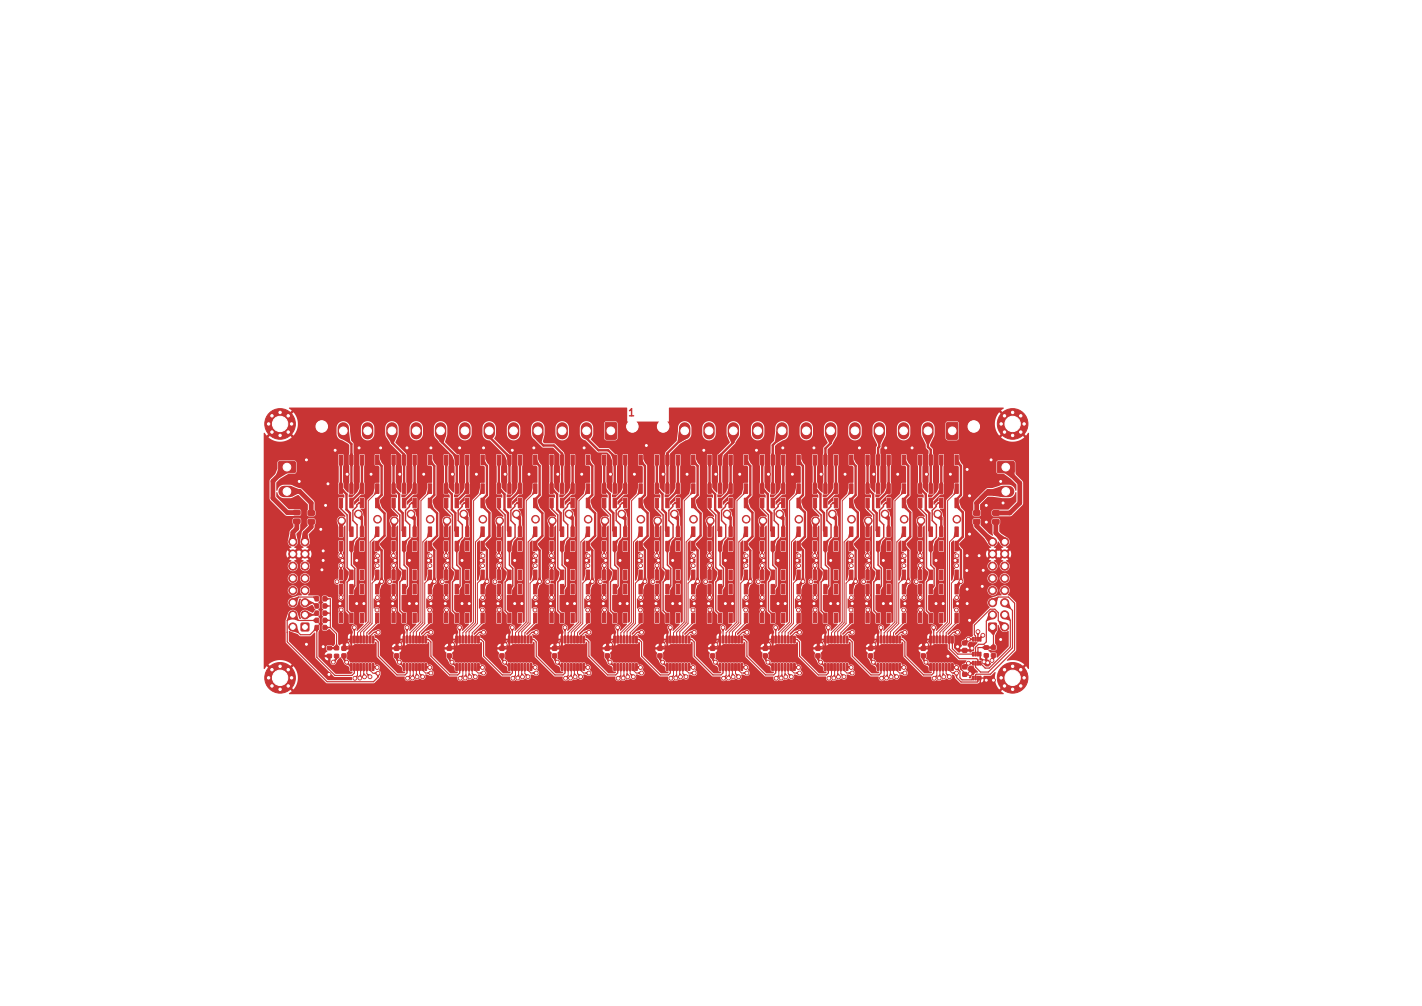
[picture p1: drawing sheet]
<svg xmlns="http://www.w3.org/2000/svg" width="297mm" height="210mm" viewBox="0 0 297 210" stroke-linecap="round" stroke-linejoin="round" font-family="sans-serif">
<defs><g id="words">
<text font-size="2.1" fill="#c83434" x="131" y="87">1</text>
</g></defs>
<g fill="#c83434" stroke="#c83434" stroke-width=".21">
<path d="M95.2 138.5l.4 .1-.1 1.4-.3-.1z"/>
<path d="M95.8 138.5l.4 .1v1.4l-.4-.1z"/>
<path d="M96.5 138.5l.4 .1-.1 1.4-.3-.1z"/>
<path d="M97.1 138.5l.4 .1v1.4l-.4-.1z"/>
<path d="M97.8 138.5l.4 .1-.1 1.4-.3-.1z"/>
<path d="M98.4 138.5l.4 .1v1.4l-.4-.1z"/>
<path d="M99.1 138.5l.4 .1-.1 1.4-.3-.1z"/>
<path d="M99.7 138.5l.4 .1v1.4l-.4-.1z"/>
<path d="M99.7 132.8h.4v1.4h-.4z"/>
<path d="M99.1 132.8h.4l-.1 1.4h-.3z"/>
<path d="M98.4 132.8h.4v1.4h-.4z"/>
<path d="M97.8 132.8h.4l-.1 1.4h-.3z"/>
<path d="M97.1 132.8h.4v1.4h-.4z"/>
<path d="M96.5 132.8h.4l-.1 1.4h-.3z"/>
<path d="M95.8 132.8h.4v1.4h-.4z"/>
<path d="M95.2 132.8h.4l-.1 1.4h-.3z"/>
<path d="M144.4 104h.7v2h-.7z"/>
<path d="M141.2 104h.8v2h-.8z"/>
<path d="M139 104h.7v2h-.7z"/>
<path d="M136.8 104h.7v2h-.7z"/>
<path d="M136.8 110h.7v2h-.7z"/>
<path d="M139 110h.7v2h-.7z"/>
<path d="M141.2 110h.8v2h-.8z"/>
<path d="M144.4 110h.7v2h-.7z"/>
<path d="M199.5 113h.6v2h-.6z"/>
<path d="M196.3 113h.6v2h-.6z"/>
<path d="M194.1 113h.6v2h-.6z"/>
<path d="M191.8 113h.7v2h-.7z"/>
<path d="M191.8 119h.7v2h-.7z"/>
<path d="M194.1 119h.6v2h-.6z"/>
<path d="M196.3 119h.6v2h-.6z"/>
<path d="M199.5 119h.6v2h-.6z"/>
<path d="M117.2 138.5l.4 .1-.1 1.4-.3-.1z"/>
<path d="M117.8 138.5l.4 .1v1.4l-.4-.1z"/>
<path d="M118.5 138.5l.4 .1-.1 1.4-.3-.1z"/>
<path d="M119.1 138.5l.4 .1v1.4l-.4-.1z"/>
<path d="M119.8 138.5l.4 .1-.1 1.4-.3-.1z"/>
<path d="M120.4 138.5l.4 .1v1.4l-.4-.1z"/>
<path d="M121.1 138.5l.4 .1-.1 1.4-.3-.1z"/>
<path d="M121.7 138.5l.4 .1v1.4l-.4-.1z"/>
<path d="M121.7 132.8h.4v1.4h-.4z"/>
<path d="M121.1 132.8h.4l-.1 1.4h-.3z"/>
<path d="M120.4 132.8h.4v1.4h-.4z"/>
<path d="M119.8 132.8h.4l-.1 1.4h-.3z"/>
<path d="M119.1 132.8h.4v1.4h-.4z"/>
<path d="M118.5 132.8h.4l-.1 1.4h-.3z"/>
<path d="M117.8 132.8h.4v1.4h-.4z"/>
<path d="M117.2 132.8h.4l-.1 1.4h-.3z"/>
<path d="M62.9 130.1h1.6v1.6h-1.6z"/>
<path d="M177.4 113h.8v2h-.8z"/>
<path d="M174.2 113h.7v2h-.7z"/>
<path d="M172 113h.8v2h-.8z"/>
<path d="M169.8 113h.8v2h-.8z"/>
<path d="M169.8 119h.8v2h-.8z"/>
<path d="M172 119h.8v2h-.8z"/>
<path d="M174.2 119h.7v2h-.7z"/>
<path d="M177.4 119h.8v2h-.8z"/>
<path d="M203.1 141.2h.3v.8h-.3z"/>
<path d="M203.6 141.2h.3v.8h-.3z"/>
<path d="M204.1 141.2h.3v.8h-.3z"/>
<path d="M204.6 141.2h.3v.8h-.3z"/>
<path d="M204.6 138.1h.3v.8h-.3z"/>
<path d="M204.1 138.1h.3v.8h-.3z"/>
<path d="M203.6 138.1h.3v.8h-.3z"/>
<path d="M203.1 138.1h.3v.8h-.3z"/>
<path d="M122.4 104h.8v2h-.8z"/>
<path d="M119.3 104h.6v2h-.6z"/>
<path d="M117 104h.8v2h-.8z"/>
<path d="M114.8 104h.7v2h-.7z"/>
<path d="M114.8 110h.7v2h-.7z"/>
<path d="M117 110h.8v2h-.8z"/>
<path d="M119.3 110h.6v2h-.6z"/>
<path d="M122.4 110h.8v2h-.8z"/>
<path d="M183.2 138.5l.4 .1-.1 1.4-.3-.1z"/>
<path d="M183.8 138.5l.4 .1v1.4l-.4-.1z"/>
<path d="M184.5 138.5l.4 .1-.1 1.4-.3-.1z"/>
<path d="M185.1 138.5l.4 .1v1.4l-.4-.1z"/>
<path d="M185.8 138.5l.4 .1-.1 1.4-.3-.1z"/>
<path d="M186.4 138.5l.4 .1v1.4l-.4-.1z"/>
<path d="M187.1 138.5l.4 .1-.1 1.4-.3-.1z"/>
<path d="M187.7 138.5l.4 .1v1.4l-.4-.1z"/>
<path d="M187.7 132.8h.4v1.4h-.4z"/>
<path d="M187.1 132.8h.4l-.1 1.4h-.3z"/>
<path d="M186.4 132.8h.4v1.4h-.4z"/>
<path d="M185.8 132.8h.4l-.1 1.4h-.3z"/>
<path d="M185.1 132.8h.4v1.4h-.4z"/>
<path d="M184.5 132.8h.4l-.1 1.4h-.3z"/>
<path d="M183.8 132.8h.4v1.4h-.4z"/>
<path d="M183.2 132.8h.4l-.1 1.4h-.3z"/>
<path d="M166.4 122h.7v2h-.7z"/>
<path d="M163.2 122h.7v2h-.7z"/>
<path d="M161 122h.7v2h-.7z"/>
<path d="M158.8 122h.7v2h-.7z"/>
<path d="M158.8 128h.7v2h-.7z"/>
<path d="M161 128h.7v2h-.7z"/>
<path d="M163.2 128h.7v2h-.7z"/>
<path d="M166.4 128h.7v2h-.7z"/>
<path d="M67.5 126.1h.7v.8h-.7z"/>
<path d="M65.8 126.1h.7v.8h-.7z"/>
<path d="M144.4 122h.7v2h-.7z"/>
<path d="M141.2 122h.8v2h-.8z"/>
<path d="M139 122h.7v2h-.7z"/>
<path d="M136.8 122h.7v2h-.7z"/>
<path d="M136.8 128h.7v2h-.7z"/>
<path d="M139 128h.7v2h-.7z"/>
<path d="M141.2 128h.8v2h-.8z"/>
<path d="M144.4 128h.7v2h-.7z"/>
<path d="M201.1 138.8h.8v.8h-.8z"/>
<path d="M201.1 140.4h.8v.8h-.8z"/>
<path d="M122.4 95h.8v2h-.8z"/>
<path d="M119.3 95h.6v2h-.6z"/>
<path d="M117 95h.8v2h-.8z"/>
<path d="M114.8 95h.7v2h-.7z"/>
<path d="M114.8 101h.7v2h-.7z"/>
<path d="M117 101h.8v2h-.8z"/>
<path d="M119.3 101h.6v2h-.6z"/>
<path d="M122.4 101h.8v2h-.8z"/>
<path d="M177.4 104h.8v2h-.8z"/>
<path d="M174.2 104h.7v2h-.7z"/>
<path d="M172 104h.8v2h-.8z"/>
<path d="M169.8 104h.8v2h-.8z"/>
<path d="M169.8 110h.8v2h-.8z"/>
<path d="M172 110h.8v2h-.8z"/>
<path d="M174.2 110h.7v2h-.7z"/>
<path d="M177.4 110h.8v2h-.8z"/>
<path d="M67.5 130.6h.7v.8h-.7z"/>
<path d="M65.8 130.6h.7v.8h-.7z"/>
<path d="M78.4 113h.8v2h-.8z"/>
<path d="M75.2 113h.7v2h-.7z"/>
<path d="M73 113h.8v2h-.8z"/>
<path d="M70.8 113h.7v2h-.7z"/>
<path d="M70.8 119h.7v2h-.7z"/>
<path d="M73 119h.8v2h-.8z"/>
<path d="M75.2 119h.7v2h-.7z"/>
<path d="M78.4 119h.8v2h-.8z"/>
<path d="M199.5 104h.6v2h-.6z"/>
<path d="M196.3 104h.6v2h-.6z"/>
<path d="M194.1 104h.6v2h-.6z"/>
<path d="M191.8 104h.7v2h-.7z"/>
<path d="M191.8 110h.7v2h-.7z"/>
<path d="M194.1 110h.6v2h-.6z"/>
<path d="M196.3 110h.6v2h-.6z"/>
<path d="M199.5 110h.6v2h-.6z"/>
<path d="M133.5 122h.6v2h-.6z"/>
<path d="M130.2 122h.7v2h-.7z"/>
<path d="M128.1 122h.6v2h-.6z"/>
<path d="M125.8 122h.8v2h-.8z"/>
<path d="M125.8 128h.8v2h-.8z"/>
<path d="M128.1 128h.6v2h-.6z"/>
<path d="M130.2 128h.7v2h-.7z"/>
<path d="M133.5 128h.6v2h-.6z"/>
<path d="M133.5 104h.6v2h-.6z"/>
<path d="M130.2 104h.7v2h-.7z"/>
<path d="M128.1 104h.6v2h-.6z"/>
<path d="M125.8 104h.8v2h-.8z"/>
<path d="M125.8 110h.8v2h-.8z"/>
<path d="M128.1 110h.6v2h-.6z"/>
<path d="M130.2 110h.7v2h-.7z"/>
<path d="M133.5 110h.6v2h-.6z"/>
<path d="M188.4 122h.8v2h-.8z"/>
<path d="M185.2 122h.8v2h-.8z"/>
<path d="M183 122h.8v2h-.8z"/>
<path d="M180.9 122h.6v2h-.6z"/>
<path d="M180.9 128h.6v2h-.6z"/>
<path d="M183 128h.8v2h-.8z"/>
<path d="M185.2 128h.8v2h-.8z"/>
<path d="M188.4 128h.8v2h-.8z"/>
<path d="M78.4 104h.8v2h-.8z"/>
<path d="M75.2 104h.7v2h-.7z"/>
<path d="M73 104h.8v2h-.8z"/>
<path d="M70.8 104h.7v2h-.7z"/>
<path d="M70.8 110h.7v2h-.7z"/>
<path d="M73 110h.8v2h-.8z"/>
<path d="M75.2 110h.7v2h-.7z"/>
<path d="M78.4 110h.8v2h-.8z"/>
<path d="M139.2 138.5l.4 .1-.1 1.4-.3-.1z"/>
<path d="M139.8 138.5l.4 .1v1.4l-.4-.1z"/>
<path d="M140.5 138.5l.4 .1-.1 1.4-.3-.1z"/>
<path d="M141.1 138.5l.4 .1v1.4l-.4-.1z"/>
<path d="M141.8 138.5l.4 .1-.1 1.4-.3-.1z"/>
<path d="M142.4 138.5l.4 .1v1.4l-.4-.1z"/>
<path d="M143.1 138.5l.4 .1-.1 1.4-.3-.1z"/>
<path d="M143.7 138.5l.4 .1v1.4l-.4-.1z"/>
<path d="M143.7 132.8h.4v1.4h-.4z"/>
<path d="M143.1 132.8h.4l-.1 1.4h-.3z"/>
<path d="M142.4 132.8h.4v1.4h-.4z"/>
<path d="M141.8 132.8h.4l-.1 1.4h-.3z"/>
<path d="M141.1 132.8h.4v1.4h-.4z"/>
<path d="M140.5 132.8h.4l-.1 1.4h-.3z"/>
<path d="M139.8 132.8h.4v1.4h-.4z"/>
<path d="M139.2 132.8h.4l-.1 1.4h-.3z"/>
<path d="M84.2 138.5l.4 .1-.1 1.4-.3-.1z"/>
<path d="M84.8 138.5l.4 .1v1.4l-.4-.1z"/>
<path d="M85.5 138.5l.4 .1-.1 1.4-.3-.1z"/>
<path d="M86.1 138.5l.4 .1v1.4l-.4-.1z"/>
<path d="M86.8 138.5l.4 .1-.1 1.4-.3-.1z"/>
<path d="M87.4 138.5l.4 .1v1.4l-.4-.1z"/>
<path d="M88.1 138.5l.4 .1-.1 1.4-.3-.1z"/>
<path d="M88.7 138.5l.4 .1v1.4l-.4-.1z"/>
<path d="M88.7 132.8h.4v1.4h-.4z"/>
<path d="M88.1 132.8h.4l-.1 1.4h-.3z"/>
<path d="M87.4 132.8h.4v1.4h-.4z"/>
<path d="M86.8 132.8h.4l-.1 1.4h-.3z"/>
<path d="M86.1 132.8h.4v1.4h-.4z"/>
<path d="M85.5 132.8h.4l-.1 1.4h-.3z"/>
<path d="M84.8 132.8h.4v1.4h-.4z"/>
<path d="M84.2 132.8h.4l-.1 1.4h-.3z"/>
<path d="M93.4 136.5h.8v.8h-.8z"/>
<path d="M93.4 135h.8v.7h-.8z"/>
<path d="M201.1 133.8h.8v.8h-.8z"/>
<path d="M201.1 135.4h.8v.8h-.8z"/>
<path d="M100.4 113h.8v2h-.8z"/>
<path d="M97.3 113h.6v2h-.6z"/>
<path d="M95.1 113h.7v2h-.7z"/>
<path d="M92.8 113h.7v2h-.7z"/>
<path d="M92.8 119h.7v2h-.7z"/>
<path d="M95.1 119h.7v2h-.7z"/>
<path d="M97.3 119h.6v2h-.6z"/>
<path d="M100.4 119h.8v2h-.8z"/>
<path d="M89.4 122h.7v2h-.7z"/>
<path d="M86.2 122h.8v2h-.8z"/>
<path d="M84 122h.7v2h-.7z"/>
<path d="M81.9 122h.6v2h-.6z"/>
<path d="M81.9 128h.6v2h-.6z"/>
<path d="M84 128h.7v2h-.7z"/>
<path d="M86.2 128h.8v2h-.8z"/>
<path d="M89.4 128h.7v2h-.7z"/>
<path d="M133.5 95h.6v2h-.6z"/>
<path d="M130.2 95h.7v2h-.7z"/>
<path d="M128.1 95h.6v2h-.6z"/>
<path d="M125.8 95h.8v2h-.8z"/>
<path d="M125.8 101h.8v2h-.8z"/>
<path d="M128.1 101h.6v2h-.6z"/>
<path d="M130.2 101h.7v2h-.7z"/>
<path d="M133.5 101h.6v2h-.6z"/>
<path d="M155.5 104h.6v2h-.6z"/>
<path d="M152.2 104h.7v2h-.7z"/>
<path d="M150.1 104h.6v2h-.6z"/>
<path d="M147.8 104h.8v2h-.8z"/>
<path d="M147.8 110h.8v2h-.8z"/>
<path d="M150.1 110h.6v2h-.6z"/>
<path d="M152.2 110h.7v2h-.7z"/>
<path d="M155.5 110h.6v2h-.6z"/>
<path d="M82.4 136.5h.8v.8h-.8z"/>
<path d="M82.4 135h.8v.7h-.8z"/>
<path d="M161.2 138.5l.4 .1-.1 1.4-.3-.1z"/>
<path d="M161.8 138.5l.4 .1v1.4l-.4-.1z"/>
<path d="M162.5 138.5l.4 .1-.1 1.4-.3-.1z"/>
<path d="M163.1 138.5l.4 .1v1.4l-.4-.1z"/>
<path d="M163.8 138.5l.4 .1-.1 1.4-.3-.1z"/>
<path d="M164.4 138.5l.4 .1v1.4l-.4-.1z"/>
<path d="M165.1 138.5l.4 .1-.1 1.4-.3-.1z"/>
<path d="M165.7 138.5l.4 .1v1.4l-.4-.1z"/>
<path d="M165.7 132.8h.4v1.4h-.4z"/>
<path d="M165.1 132.8h.4l-.1 1.4h-.3z"/>
<path d="M164.4 132.8h.4v1.4h-.4z"/>
<path d="M163.8 132.8h.4l-.1 1.4h-.3z"/>
<path d="M163.1 132.8h.4v1.4h-.4z"/>
<path d="M162.5 132.8h.4l-.1 1.4h-.3z"/>
<path d="M161.8 132.8h.4v1.4h-.4z"/>
<path d="M161.2 132.8h.4l-.1 1.4h-.3z"/>
<path d="M197.8 88.2l2-.1 .2 .2 .1 3.1-.2 .3h-1.9l-.3-.1v-3.1z"/>
<path d="M89.4 113h.7v2h-.7z"/>
<path d="M86.2 113h.8v2h-.8z"/>
<path d="M84 113h.7v2h-.7z"/>
<path d="M81.9 113h.6v2h-.6z"/>
<path d="M81.9 119h.6v2h-.6z"/>
<path d="M84 119h.7v2h-.7z"/>
<path d="M86.2 119h.8v2h-.8z"/>
<path d="M89.4 119h.7v2h-.7z"/>
<path d="M73.2 138.5l.4 .1-.1 1.4-.3-.1z"/>
<path d="M73.8 138.5l.4 .1v1.4l-.4-.1z"/>
<path d="M74.5 138.5l.4 .1-.1 1.4-.3-.1z"/>
<path d="M75.1 138.5l.4 .1v1.4l-.4-.1z"/>
<path d="M75.8 138.5l.4 .1-.1 1.4-.3-.1z"/>
<path d="M76.4 138.5l.4 .1v1.4l-.4-.1z"/>
<path d="M77.1 138.5l.4 .1-.1 1.4-.3-.1z"/>
<path d="M77.7 138.5l.4 .1v1.4l-.4-.1z"/>
<path d="M77.7 132.8h.4v1.4h-.4z"/>
<path d="M77.1 132.8h.4l-.1 1.4h-.3z"/>
<path d="M76.4 132.8h.4v1.4h-.4z"/>
<path d="M75.8 132.8h.4l-.1 1.4h-.3z"/>
<path d="M75.1 132.8h.4v1.4h-.4z"/>
<path d="M74.5 132.8h.4l-.1 1.4h-.3z"/>
<path d="M73.8 132.8h.4v1.4h-.4z"/>
<path d="M73.2 132.8h.4l-.1 1.4h-.3z"/>
<path d="M100.4 95h.8v2h-.8z"/>
<path d="M97.3 95h.6v2h-.6z"/>
<path d="M95.1 95h.7v2h-.7z"/>
<path d="M92.8 95h.7v2h-.7z"/>
<path d="M92.8 101h.7v2h-.7z"/>
<path d="M95.1 101h.7v2h-.7z"/>
<path d="M97.3 101h.6v2h-.6z"/>
<path d="M100.4 101h.8v2h-.8z"/>
<path d="M155.5 95h.6v2h-.6z"/>
<path d="M152.2 95h.7v2h-.7z"/>
<path d="M150.1 95h.6v2h-.6z"/>
<path d="M147.8 95h.8v2h-.8z"/>
<path d="M147.8 101h.8v2h-.8z"/>
<path d="M150.1 101h.6v2h-.6z"/>
<path d="M152.2 101h.7v2h-.7z"/>
<path d="M155.5 101h.6v2h-.6z"/>
<path d="M106.2 138.5l.4 .1-.1 1.4-.3-.1z"/>
<path d="M106.8 138.5l.4 .1v1.4l-.4-.1z"/>
<path d="M107.5 138.5l.4 .1-.1 1.4-.3-.1z"/>
<path d="M108.1 138.5l.4 .1v1.4l-.4-.1z"/>
<path d="M108.8 138.5l.4 .1-.1 1.4-.3-.1z"/>
<path d="M109.4 138.5l.4 .1v1.4l-.4-.1z"/>
<path d="M110.1 138.5l.4 .1-.1 1.4-.3-.1z"/>
<path d="M110.7 138.5l.4 .1v1.4l-.4-.1z"/>
<path d="M110.7 132.8h.4v1.4h-.4z"/>
<path d="M110.1 132.8h.4l-.1 1.4h-.3z"/>
<path d="M109.4 132.8h.4v1.4h-.4z"/>
<path d="M108.8 132.8h.4l-.1 1.4h-.3z"/>
<path d="M108.1 132.8h.4v1.4h-.4z"/>
<path d="M107.5 132.8h.4l-.1 1.4h-.3z"/>
<path d="M106.8 132.8h.4v1.4h-.4z"/>
<path d="M106.2 132.8h.4l-.1 1.4h-.3z"/>
<path d="M64.4 108.5l1.1-.1 .2 .3v.6l-.3 .1h-.9l-.2-.2z"/>
<path d="M64.4 106.6h1.1l.2 .2v.6l-.3 .2h-.9l-.2-.2z"/>
<path d="M111.4 95h.7v2h-.7z"/>
<path d="M108.2 95h.7v2h-.7z"/>
<path d="M106 95h.7v2h-.7z"/>
<path d="M103.9 95h.6v2h-.6z"/>
<path d="M103.9 101h.6v2h-.6z"/>
<path d="M106 101h.7v2h-.7z"/>
<path d="M108.2 101h.7v2h-.7z"/>
<path d="M111.4 101h.7v2h-.7z"/>
<path d="M67.5 127.6h.7v.8h-.7z"/>
<path d="M65.8 127.6h.7v.8h-.7z"/>
<path d="M148.4 136.5h.8v.8h-.8z"/>
<path d="M148.4 135h.8v.7h-.8z"/>
<path d="M166.4 104h.7v2h-.7z"/>
<path d="M163.2 104h.7v2h-.7z"/>
<path d="M161 104h.7v2h-.7z"/>
<path d="M158.8 104h.7v2h-.7z"/>
<path d="M158.8 110h.7v2h-.7z"/>
<path d="M161 110h.7v2h-.7z"/>
<path d="M163.2 110h.7v2h-.7z"/>
<path d="M166.4 110h.7v2h-.7z"/>
<path d="M111.4 122h.7v2h-.7z"/>
<path d="M108.2 122h.7v2h-.7z"/>
<path d="M106 122h.7v2h-.7z"/>
<path d="M103.9 122h.6v2h-.6z"/>
<path d="M103.9 128h.6v2h-.6z"/>
<path d="M106 128h.7v2h-.7z"/>
<path d="M108.2 128h.7v2h-.7z"/>
<path d="M111.4 128h.7v2h-.7z"/>
<path d="M205.6 136.5h.8v.7h-.8z"/>
<path d="M205.6 134.8h.8v.7h-.8z"/>
<path d="M104.4 136.5h.8v.8h-.8z"/>
<path d="M104.4 135h.8v.7h-.8z"/>
<path d="M100.4 122h.8v2h-.8z"/>
<path d="M97.3 122h.6v2h-.6z"/>
<path d="M95.1 122h.7v2h-.7z"/>
<path d="M92.8 122h.7v2h-.7z"/>
<path d="M92.8 128h.7v2h-.7z"/>
<path d="M95.1 128h.7v2h-.7z"/>
<path d="M97.3 128h.6v2h-.6z"/>
<path d="M100.4 128h.8v2h-.8z"/>
<path d="M188.4 113h.8v2h-.8z"/>
<path d="M185.2 113h.8v2h-.8z"/>
<path d="M183 113h.8v2h-.8z"/>
<path d="M180.9 113h.6v2h-.6z"/>
<path d="M180.9 119h.6v2h-.6z"/>
<path d="M183 119h.8v2h-.8z"/>
<path d="M185.2 119h.8v2h-.8z"/>
<path d="M188.4 119h.8v2h-.8z"/>
<path d="M203.4 108.5l1.1-.1 .2 .3v.6l-.3 .1h-.9l-.2-.2z"/>
<path d="M203.4 106.6h1.1l.2 .2v.6l-.3 .2h-.9l-.2-.2z"/>
<path d="M203.1 136.2h.3v.8h-.3z"/>
<path d="M203.6 136.2h.3v.8h-.3z"/>
<path d="M204.1 136.2h.3v.8h-.3z"/>
<path d="M204.6 136.2h.3v.8h-.3z"/>
<path d="M204.6 133.1h.3v.8h-.3z"/>
<path d="M204.1 133.1h.3v.8h-.3z"/>
<path d="M203.6 133.1h.3v.8h-.3z"/>
<path d="M203.1 133.1h.3v.8h-.3z"/>
<path d="M192.4 136.5h.8v.8h-.8z"/>
<path d="M192.4 135h.8v.7h-.8z"/>
<path d="M172.2 138.5l.4 .1-.1 1.4-.3-.1z"/>
<path d="M172.8 138.5l.4 .1v1.4l-.4-.1z"/>
<path d="M173.5 138.5l.4 .1-.1 1.4-.3-.1z"/>
<path d="M174.1 138.5l.4 .1v1.4l-.4-.1z"/>
<path d="M174.8 138.5l.4 .1-.1 1.4-.3-.1z"/>
<path d="M175.4 138.5l.4 .1v1.4l-.4-.1z"/>
<path d="M176.1 138.5l.4 .1-.1 1.4-.3-.1z"/>
<path d="M176.7 138.5l.4 .1v1.4l-.4-.1z"/>
<path d="M176.7 132.8h.4v1.4h-.4z"/>
<path d="M176.1 132.8h.4l-.1 1.4h-.3z"/>
<path d="M175.4 132.8h.4v1.4h-.4z"/>
<path d="M174.8 132.8h.4l-.1 1.4h-.3z"/>
<path d="M174.1 132.8h.4v1.4h-.4z"/>
<path d="M173.5 132.8h.4l-.1 1.4h-.3z"/>
<path d="M172.8 132.8h.4v1.4h-.4z"/>
<path d="M172.2 132.8h.4l-.1 1.4h-.3z"/>
<path d="M207.4 108.5l1.1-.1 .2 .3v.6l-.3 .1h-.9l-.2-.2z"/>
<path d="M207.4 106.6h1.1l.2 .2v.6l-.3 .2h-.9l-.2-.2z"/>
<path d="M166.4 113h.7v2h-.7z"/>
<path d="M163.2 113h.7v2h-.7z"/>
<path d="M161 113h.7v2h-.7z"/>
<path d="M158.8 113h.7v2h-.7z"/>
<path d="M158.8 119h.7v2h-.7z"/>
<path d="M161 119h.7v2h-.7z"/>
<path d="M163.2 119h.7v2h-.7z"/>
<path d="M166.4 119h.7v2h-.7z"/>
<path d="M68.4 136.6h.8v.7h-.8z"/>
<path d="M68.4 135h.8v.6h-.8z"/>
<path d="M207.1 136.5h.8v.7h-.8z"/>
<path d="M207.1 134.8h.8v.7h-.8z"/>
<path d="M100.4 104h.8v2h-.8z"/>
<path d="M97.3 104h.6v2h-.6z"/>
<path d="M95.1 104h.7v2h-.7z"/>
<path d="M92.8 104h.7v2h-.7z"/>
<path d="M92.8 110h.7v2h-.7z"/>
<path d="M95.1 110h.7v2h-.7z"/>
<path d="M97.3 110h.6v2h-.6z"/>
<path d="M100.4 110h.8v2h-.8z"/>
<path d="M188.4 95h.8v2h-.8z"/>
<path d="M185.2 95h.8v2h-.8z"/>
<path d="M183 95h.8v2h-.8z"/>
<path d="M180.9 95h.6v2h-.6z"/>
<path d="M180.9 101h.6v2h-.6z"/>
<path d="M183 101h.8v2h-.8z"/>
<path d="M185.2 101h.8v2h-.8z"/>
<path d="M188.4 101h.8v2h-.8z"/>
<path d="M122.4 122h.8v2h-.8z"/>
<path d="M119.3 122h.6v2h-.6z"/>
<path d="M117 122h.8v2h-.8z"/>
<path d="M114.8 122h.7v2h-.7z"/>
<path d="M114.8 128h.7v2h-.7z"/>
<path d="M117 128h.8v2h-.8z"/>
<path d="M119.3 128h.6v2h-.6z"/>
<path d="M122.4 128h.8v2h-.8z"/>
<path d="M67.5 124.6h.7v.8h-.7z"/>
<path d="M65.8 124.6h.7v.8h-.7z"/>
<path d="M128.2 138.5l.4 .1-.1 1.4-.3-.1z"/>
<path d="M128.8 138.5l.4 .1v1.4l-.4-.1z"/>
<path d="M129.5 138.5l.4 .1-.1 1.4-.3-.1z"/>
<path d="M130.1 138.5l.4 .1v1.4l-.4-.1z"/>
<path d="M130.8 138.5l.4 .1-.1 1.4-.3-.1z"/>
<path d="M131.4 138.5l.4 .1v1.4l-.4-.1z"/>
<path d="M132.1 138.5l.4 .1-.1 1.4-.3-.1z"/>
<path d="M132.7 138.5l.4 .1v1.4l-.4-.1z"/>
<path d="M132.7 132.8h.4v1.4h-.4z"/>
<path d="M132.1 132.8h.4l-.1 1.4h-.3z"/>
<path d="M131.4 132.8h.4v1.4h-.4z"/>
<path d="M130.8 132.8h.4l-.1 1.4h-.3z"/>
<path d="M130.1 132.8h.4v1.4h-.4z"/>
<path d="M129.5 132.8h.4l-.1 1.4h-.3z"/>
<path d="M128.8 132.8h.4v1.4h-.4z"/>
<path d="M128.2 132.8h.4l-.1 1.4h-.3z"/>
<path d="M177.4 95h.8v2h-.8z"/>
<path d="M174.2 95h.7v2h-.7z"/>
<path d="M172 95h.8v2h-.8z"/>
<path d="M169.8 95h.8v2h-.8z"/>
<path d="M169.8 101h.8v2h-.8z"/>
<path d="M172 101h.8v2h-.8z"/>
<path d="M174.2 101h.7v2h-.7z"/>
<path d="M177.4 101h.8v2h-.8z"/>
<path d="M137.4 136.5h.8v.8h-.8z"/>
<path d="M137.4 135h.8v.7h-.8z"/>
<path d="M150.2 138.5l.4 .1-.1 1.4-.3-.1z"/>
<path d="M150.8 138.5l.4 .1v1.4l-.4-.1z"/>
<path d="M151.5 138.5l.4 .1-.1 1.4-.3-.1z"/>
<path d="M152.1 138.5l.4 .1v1.4l-.4-.1z"/>
<path d="M152.8 138.5l.4 .1-.1 1.4-.3-.1z"/>
<path d="M153.4 138.5l.4 .1v1.4l-.4-.1z"/>
<path d="M154.1 138.5l.4 .1-.1 1.4-.3-.1z"/>
<path d="M154.7 138.5l.4 .1v1.4l-.4-.1z"/>
<path d="M154.7 132.8h.4v1.4h-.4z"/>
<path d="M154.1 132.8h.4l-.1 1.4h-.3z"/>
<path d="M153.4 132.8h.4v1.4h-.4z"/>
<path d="M152.8 132.8h.4l-.1 1.4h-.3z"/>
<path d="M152.1 132.8h.4v1.4h-.4z"/>
<path d="M151.5 132.8h.4l-.1 1.4h-.3z"/>
<path d="M150.8 132.8h.4v1.4h-.4z"/>
<path d="M150.2 132.8h.4l-.1 1.4h-.3z"/>
<path d="M115.4 136.5h.8v.8h-.8z"/>
<path d="M115.4 135h.8v.7h-.8z"/>
<path d="M181.4 136.5h.8v.8h-.8z"/>
<path d="M181.4 135h.8v.7h-.8z"/>
<path d="M188.4 104h.8v2h-.8z"/>
<path d="M185.2 104h.8v2h-.8z"/>
<path d="M183 104h.8v2h-.8z"/>
<path d="M180.9 104h.6v2h-.6z"/>
<path d="M180.9 110h.6v2h-.6z"/>
<path d="M183 110h.8v2h-.8z"/>
<path d="M185.2 110h.8v2h-.8z"/>
<path d="M188.4 110h.8v2h-.8z"/>
<path d="M71.4 136.5h.8v.8h-.8z"/>
<path d="M71.4 135h.8v.7h-.8z"/>
<path d="M78.4 122h.8v2h-.8z"/>
<path d="M75.2 122h.7v2h-.7z"/>
<path d="M73 122h.8v2h-.8z"/>
<path d="M70.8 122h.7v2h-.7z"/>
<path d="M70.8 128h.7v2h-.7z"/>
<path d="M73 128h.8v2h-.8z"/>
<path d="M75.2 128h.7v2h-.7z"/>
<path d="M78.4 128h.8v2h-.8z"/>
<path d="M69.9 136.6h.8v.7h-.8z"/>
<path d="M69.9 135h.8v.6h-.8z"/>
<path d="M159.4 136.5h.8v.8h-.8z"/>
<path d="M159.4 135h.8v.7h-.8z"/>
<path d="M67.5 129.1h.7v.8h-.7z"/>
<path d="M65.8 129.1h.7v.8h-.7z"/>
<path d="M133.5 113h.6v2h-.6z"/>
<path d="M130.2 113h.7v2h-.7z"/>
<path d="M128.1 113h.6v2h-.6z"/>
<path d="M125.8 113h.8v2h-.8z"/>
<path d="M125.8 119h.8v2h-.8z"/>
<path d="M128.1 119h.6v2h-.6z"/>
<path d="M130.2 119h.7v2h-.7z"/>
<path d="M133.5 119h.6v2h-.6z"/>
<path d="M155.5 122h.6v2h-.6z"/>
<path d="M152.2 122h.7v2h-.7z"/>
<path d="M150.1 122h.6v2h-.6z"/>
<path d="M147.8 122h.8v2h-.8z"/>
<path d="M147.8 128h.8v2h-.8z"/>
<path d="M150.1 128h.6v2h-.6z"/>
<path d="M152.2 128h.7v2h-.7z"/>
<path d="M155.5 128h.6v2h-.6z"/>
<path d="M166.4 95h.7v2h-.7z"/>
<path d="M163.2 95h.7v2h-.7z"/>
<path d="M161 95h.7v2h-.7z"/>
<path d="M158.8 95h.7v2h-.7z"/>
<path d="M158.8 101h.7v2h-.7z"/>
<path d="M161 101h.7v2h-.7z"/>
<path d="M163.2 101h.7v2h-.7z"/>
<path d="M166.4 101h.7v2h-.7z"/>
<path d="M126.5 88.2l1.9-.1 .3 .2 .1 3.1-.2 .3h-1.9l-.3-.1v-3.1z"/>
<path d="M78.4 95h.8v2h-.8z"/>
<path d="M75.2 95h.7v2h-.7z"/>
<path d="M73 95h.8v2h-.8z"/>
<path d="M70.8 95h.7v2h-.7z"/>
<path d="M70.8 101h.7v2h-.7z"/>
<path d="M73 101h.8v2h-.8z"/>
<path d="M75.2 101h.7v2h-.7z"/>
<path d="M78.4 101h.8v2h-.8z"/>
<path d="M126.4 136.5h.8v.8h-.8z"/>
<path d="M126.4 135h.8v.7h-.8z"/>
<path d="M111.4 113h.7v2h-.7z"/>
<path d="M108.2 113h.7v2h-.7z"/>
<path d="M106 113h.7v2h-.7z"/>
<path d="M103.9 113h.6v2h-.6z"/>
<path d="M103.9 119h.6v2h-.6z"/>
<path d="M106 119h.7v2h-.7z"/>
<path d="M108.2 119h.7v2h-.7z"/>
<path d="M111.4 119h.7v2h-.7z"/>
<path d="M155.5 113h.6v2h-.6z"/>
<path d="M152.2 113h.7v2h-.7z"/>
<path d="M150.1 113h.6v2h-.6z"/>
<path d="M147.8 113h.8v2h-.8z"/>
<path d="M147.8 119h.8v2h-.8z"/>
<path d="M150.1 119h.6v2h-.6z"/>
<path d="M152.2 119h.7v2h-.7z"/>
<path d="M155.5 119h.6v2h-.6z"/>
<path d="M177.4 122h.8v2h-.8z"/>
<path d="M174.2 122h.7v2h-.7z"/>
<path d="M172 122h.8v2h-.8z"/>
<path d="M169.8 122h.8v2h-.8z"/>
<path d="M169.8 128h.8v2h-.8z"/>
<path d="M172 128h.8v2h-.8z"/>
<path d="M174.2 128h.7v2h-.7z"/>
<path d="M177.4 128h.8v2h-.8z"/>
<path d="M89.4 104h.7v2h-.7z"/>
<path d="M86.2 104h.8v2h-.8z"/>
<path d="M84 104h.7v2h-.7z"/>
<path d="M81.9 104h.6v2h-.6z"/>
<path d="M81.9 110h.6v2h-.6z"/>
<path d="M84 110h.7v2h-.7z"/>
<path d="M86.2 110h.8v2h-.8z"/>
<path d="M89.4 110h.7v2h-.7z"/>
<path d="M61.4 108.4l1.1-.1 .2 .3v.6l-.3 .1h-.9l-.2-.2z"/>
<path d="M61.4 106.6l1.1-.1 .2 .2v.7l-.3 .1h-.9l-.2-.2z"/>
<path d="M199.5 122h.6v2h-.6z"/>
<path d="M196.3 122h.6v2h-.6z"/>
<path d="M194.1 122h.6v2h-.6z"/>
<path d="M191.8 122h.7v2h-.7z"/>
<path d="M191.8 128h.7v2h-.7z"/>
<path d="M194.1 128h.6v2h-.6z"/>
<path d="M196.3 128h.6v2h-.6z"/>
<path d="M199.5 128h.6v2h-.6z"/>
<path d="M58.3 96.4h3.3l.1 .2v2l-.3 .1h-3.1l-.2-.3v-1.8z"/>
<path d="M144.4 113h.7v2h-.7z"/>
<path d="M141.2 113h.8v2h-.8z"/>
<path d="M139 113h.7v2h-.7z"/>
<path d="M136.8 113h.7v2h-.7z"/>
<path d="M136.8 119h.7v2h-.7z"/>
<path d="M139 119h.7v2h-.7z"/>
<path d="M141.2 119h.8v2h-.8z"/>
<path d="M144.4 119h.7v2h-.7z"/>
<path d="M111.4 104h.7v2h-.7z"/>
<path d="M108.2 104h.7v2h-.7z"/>
<path d="M106 104h.7v2h-.7z"/>
<path d="M103.9 104h.6v2h-.6z"/>
<path d="M103.9 110h.6v2h-.6z"/>
<path d="M106 110h.7v2h-.7z"/>
<path d="M108.2 110h.7v2h-.7z"/>
<path d="M111.4 110h.7v2h-.7z"/>
<path d="M89.4 95h.7v2h-.7z"/>
<path d="M86.2 95h.8v2h-.8z"/>
<path d="M84 95h.7v2h-.7z"/>
<path d="M81.9 95h.6v2h-.6z"/>
<path d="M81.9 101h.6v2h-.6z"/>
<path d="M84 101h.7v2h-.7z"/>
<path d="M86.2 101h.8v2h-.8z"/>
<path d="M89.4 101h.7v2h-.7z"/>
<path d="M199.5 95h.6v2h-.6z"/>
<path d="M196.3 95h.6v2h-.6z"/>
<path d="M194.1 95h.6v2h-.6z"/>
<path d="M191.8 95h.7v2h-.7z"/>
<path d="M191.8 101h.7v2h-.7z"/>
<path d="M194.1 101h.6v2h-.6z"/>
<path d="M196.3 101h.6v2h-.6z"/>
<path d="M199.5 101h.6v2h-.6z"/>
<path d="M122.4 113h.8v2h-.8z"/>
<path d="M119.3 113h.6v2h-.6z"/>
<path d="M117 113h.8v2h-.8z"/>
<path d="M114.8 113h.7v2h-.7z"/>
<path d="M114.8 119h.7v2h-.7z"/>
<path d="M117 119h.8v2h-.8z"/>
<path d="M119.3 119h.6v2h-.6z"/>
<path d="M122.4 119h.8v2h-.8z"/>
<path d="M194.2 138.5l.4 .1-.1 1.4-.3-.1z"/>
<path d="M194.8 138.5l.4 .1v1.4l-.4-.1z"/>
<path d="M195.5 138.5l.4 .1-.1 1.4-.3-.1z"/>
<path d="M196.1 138.5l.4 .1v1.4l-.4-.1z"/>
<path d="M196.8 138.5l.4 .1-.1 1.4-.3-.1z"/>
<path d="M197.4 138.5l.4 .1v1.4l-.4-.1z"/>
<path d="M198.1 138.5l.4 .1-.1 1.4-.3-.1z"/>
<path d="M198.7 138.5l.4 .1v1.4l-.4-.1z"/>
<path d="M198.7 132.8h.4v1.4h-.4z"/>
<path d="M198.1 132.8h.4l-.1 1.4h-.3z"/>
<path d="M197.4 132.8h.4v1.4h-.4z"/>
<path d="M196.8 132.8h.4l-.1 1.4h-.3z"/>
<path d="M196.1 132.8h.4v1.4h-.4z"/>
<path d="M195.5 132.8h.4l-.1 1.4h-.3z"/>
<path d="M194.8 132.8h.4v1.4h-.4z"/>
<path d="M194.2 132.8h.4l-.1 1.4h-.3z"/>
<path d="M170.4 136.5h.8v.8h-.8z"/>
<path d="M170.4 135h.8v.7h-.8z"/>
<path d="M144.4 95h.7v2h-.7z"/>
<path d="M141.2 95h.8v2h-.8z"/>
<path d="M139 95h.7v2h-.7z"/>
<path d="M136.8 95h.7v2h-.7z"/>
<path d="M136.8 101h.7v2h-.7z"/>
<path d="M139 101h.7v2h-.7z"/>
<path d="M141.2 101h.8v2h-.8z"/>
<path d="M144.4 101h.7v2h-.7z"/>
<path d="M208.4 96.4h3.3l.2 .2-.1 2-.3 .1h-3.1l-.1-.3v-1.8z"/>
<path d="M206.5 130.1h1.6v1.6h-1.6z"/>
<circle cx="61.2" cy="130.9" r=".85"/>
<circle cx="63.7" cy="128.3" r=".85"/>
<circle cx="61.2" cy="128.3" r=".85"/>
<circle cx="63.7" cy="125.8" r=".85"/>
<circle cx="61.2" cy="125.8" r=".85"/>
<circle cx="63.7" cy="123.3" r=".85"/>
<circle cx="61.2" cy="123.3" r=".85"/>
<circle cx="63.7" cy="120.7" r=".85"/>
<circle cx="61.2" cy="120.7" r=".85"/>
<circle cx="63.7" cy="118.2" r=".85"/>
<circle cx="61.2" cy="118.2" r=".85"/>
<circle cx="63.7" cy="115.6" r=".85"/>
<circle cx="61.2" cy="115.6" r=".85"/>
<circle cx="63.7" cy="113.1" r=".85"/>
<circle cx="61.2" cy="113.1" r=".85"/>
<circle cx="56.1" cy="88.5" r=".4"/>
<circle cx="56.8" cy="86.8" r=".4"/>
<circle cx="56.8" cy="90.2" r=".4"/>
<circle cx="58.5" cy="86.1" r=".4"/>
<circle cx="58.5" cy="88.5" r="3.2"/>
<circle cx="58.5" cy="90.9" r=".4"/>
<circle cx="60.2" cy="86.8" r=".4"/>
<circle cx="60.2" cy="90.2" r=".4"/>
<circle cx="60.9" cy="88.5" r=".4"/>
<circle cx="209.1" cy="141.5" r=".4"/>
<circle cx="209.8" cy="139.8" r=".4"/>
<circle cx="209.8" cy="143.2" r=".4"/>
<circle cx="211.5" cy="139.1" r=".4"/>
<circle cx="211.5" cy="141.5" r="3.2"/>
<circle cx="211.5" cy="143.9" r=".4"/>
<circle cx="213.2" cy="139.8" r=".4"/>
<circle cx="213.2" cy="143.2" r=".4"/>
<circle cx="213.9" cy="141.5" r=".4"/>
<circle cx="209.1" cy="88.5" r=".4"/>
<circle cx="209.8" cy="86.8" r=".4"/>
<circle cx="209.8" cy="90.2" r=".4"/>
<circle cx="211.5" cy="86.1" r=".4"/>
<circle cx="211.5" cy="88.5" r="3.2"/>
<circle cx="211.5" cy="90.9" r=".4"/>
<circle cx="213.2" cy="86.8" r=".4"/>
<circle cx="213.2" cy="90.2" r=".4"/>
<circle cx="213.9" cy="88.5" r=".4"/>
<circle cx="56.1" cy="141.5" r=".4"/>
<circle cx="56.8" cy="139.8" r=".4"/>
<circle cx="56.8" cy="143.2" r=".4"/>
<circle cx="58.5" cy="139.1" r=".4"/>
<circle cx="58.5" cy="141.5" r="3.2"/>
<circle cx="58.5" cy="143.9" r=".4"/>
<circle cx="60.2" cy="139.8" r=".4"/>
<circle cx="60.2" cy="143.2" r=".4"/>
<circle cx="60.9" cy="141.5" r=".4"/>
<circle cx="209.8" cy="130.9" r=".85"/>
<circle cx="207.3" cy="128.3" r=".85"/>
<circle cx="209.8" cy="128.3" r=".85"/>
<circle cx="207.3" cy="125.8" r=".85"/>
<circle cx="209.8" cy="125.8" r=".85"/>
<circle cx="207.3" cy="123.3" r=".85"/>
<circle cx="209.8" cy="123.3" r=".85"/>
<circle cx="207.3" cy="120.7" r=".85"/>
<circle cx="209.8" cy="120.7" r=".85"/>
<circle cx="207.3" cy="118.2" r=".85"/>
<circle cx="209.8" cy="118.2" r=".85"/>
<circle cx="207.3" cy="115.6" r=".85"/>
<circle cx="209.8" cy="115.6" r=".85"/>
<circle cx="207.3" cy="113.1" r=".85"/>
<circle cx="209.8" cy="113.1" r=".85"/>
<circle cx="69.6" cy="138.2" r=".4"/>
<circle cx="83.4" cy="138.2" r=".4"/>
<circle cx="105.4" cy="138.2" r=".4"/>
<circle cx="138.4" cy="138.2" r=".4"/>
<circle cx="160.4" cy="138.2" r=".4"/>
<circle cx="193.4" cy="138.2" r=".4"/>
<circle cx="94.4" cy="138.2" r=".4"/>
<circle cx="171.4" cy="138.2" r=".4"/>
<circle cx="202.3" cy="138.5" r=".4"/>
<circle cx="182.4" cy="138.2" r=".4"/>
<circle cx="116.4" cy="138.2" r=".4"/>
<circle cx="202.3" cy="133.5" r=".4"/>
<circle cx="72.4" cy="138.2" r=".4"/>
<circle cx="149.4" cy="138.2" r=".4"/>
<circle cx="207.2" cy="137.9" r=".4"/>
<circle cx="127.4" cy="138.2" r=".4"/>
<circle cx="205.3" cy="132.6" r=".4"/>
<circle cx="195" cy="131" r=".4"/>
<circle cx="162" cy="131" r=".4"/>
<circle cx="151" cy="131" r=".4"/>
<circle cx="173" cy="131" r=".4"/>
<circle cx="118" cy="131" r=".4"/>
<circle cx="204.2" cy="131.9" r=".4"/>
<circle cx="184" cy="131" r=".4"/>
<circle cx="107" cy="131" r=".4"/>
<circle cx="85" cy="131" r=".4"/>
<circle cx="140" cy="131" r=".4"/>
<circle cx="74" cy="131" r=".4"/>
<circle cx="96" cy="131" r=".4"/>
<circle cx="129" cy="131" r=".4"/>
<circle cx="112" cy="132" r=".4"/>
<circle cx="156" cy="132" r=".4"/>
<circle cx="101" cy="132" r=".4"/>
<circle cx="123" cy="132" r=".4"/>
<circle cx="79" cy="132" r=".4"/>
<circle cx="178" cy="132" r=".4"/>
<circle cx="167" cy="132" r=".4"/>
<circle cx="90" cy="132" r=".4"/>
<circle cx="134" cy="132" r=".4"/>
<circle cx="189" cy="132" r=".4"/>
<circle cx="200" cy="132" r=".4"/>
<circle cx="145" cy="132" r=".4"/>
<circle cx="123" cy="140.5" r=".4"/>
<circle cx="167" cy="140.5" r=".4"/>
<circle cx="90" cy="140.5" r=".4"/>
<circle cx="178" cy="140.5" r=".4"/>
<circle cx="101" cy="140.5" r=".4"/>
<circle cx="79" cy="140.5" r=".4"/>
<circle cx="189" cy="140.5" r=".4"/>
<circle cx="145" cy="140.5" r=".4"/>
<circle cx="199.8" cy="140.5" r=".4"/>
<circle cx="134" cy="140.5" r=".4"/>
<circle cx="156" cy="140.5" r=".4"/>
<circle cx="112" cy="140.5" r=".4"/>
<circle cx="122.8" cy="139.3" r=".4"/>
<circle cx="199.8" cy="139.3" r=".4"/>
<circle cx="144.8" cy="139.3" r=".4"/>
<circle cx="155.8" cy="139.3" r=".4"/>
<circle cx="177.8" cy="139.3" r=".4"/>
<circle cx="166.8" cy="139.3" r=".4"/>
<circle cx="100.8" cy="139.3" r=".4"/>
<circle cx="89.8" cy="139.3" r=".4"/>
<circle cx="188.8" cy="139.3" r=".4"/>
<circle cx="78.8" cy="139.3" r=".4"/>
<circle cx="133.8" cy="139.3" r=".4"/>
<circle cx="111.8" cy="139.3" r=".4"/>
<circle cx="101" cy="126" r=".4"/>
<circle cx="209" cy="133.5" r=".4"/>
<circle cx="104.5" cy="117" r=".4"/>
<circle cx="202" cy="116" r=".4"/>
<circle cx="131" cy="126" r=".4"/>
<circle cx="205.2" cy="122.4" r=".4"/>
<circle cx="90" cy="126" r=".4"/>
<circle cx="122.5" cy="117" r=".4"/>
<circle cx="192" cy="126" r=".4"/>
<circle cx="182.5" cy="134.6" r=".4"/>
<circle cx="206" cy="109" r=".4"/>
<circle cx="155.5" cy="117" r=".4"/>
<circle cx="149.5" cy="99" r=".4"/>
<circle cx="177.5" cy="117" r=".4"/>
<circle cx="93" cy="126" r=".4"/>
<circle cx="148.5" cy="117" r=".4"/>
<circle cx="77.5" cy="99" r=".4"/>
<circle cx="107" cy="94" r=".4"/>
<circle cx="195.5" cy="117" r=".4"/>
<circle cx="107.5" cy="117" r=".4"/>
<circle cx="67.5" cy="117" r=".4"/>
<circle cx="68" cy="105.5" r=".4"/>
<circle cx="198.5" cy="99" r=".4"/>
<circle cx="83.5" cy="134.6" r=".4"/>
<circle cx="184.5" cy="117" r=".4"/>
<circle cx="193.5" cy="99" r=".4"/>
<circle cx="186" cy="126" r=".4"/>
<circle cx="163.5" cy="93.5" r=".4"/>
<circle cx="209" cy="100.5" r=".4"/>
<circle cx="160.5" cy="99" r=".4"/>
<circle cx="144.5" cy="117" r=".4"/>
<circle cx="195.5" cy="126" r=".4"/>
<circle cx="175" cy="126" r=".4"/>
<circle cx="118.5" cy="117" r=".4"/>
<circle cx="64" cy="96" r=".4"/>
<circle cx="67" cy="110.5" r=".4"/>
<circle cx="105.5" cy="134.6" r=".4"/>
<circle cx="120" cy="126" r=".4"/>
<circle cx="140.5" cy="117" r=".4"/>
<circle cx="74.5" cy="117" r=".4"/>
<circle cx="105.5" cy="99" r=".4"/>
<circle cx="185" cy="93.5" r=".4"/>
<circle cx="184.5" cy="126" r=".4"/>
<circle cx="200" cy="126" r=".4"/>
<circle cx="132.5" cy="99" r=".4"/>
<circle cx="182.5" cy="99" r=".4"/>
<circle cx="89.5" cy="117" r=".4"/>
<circle cx="206" cy="105.5" r=".4"/>
<circle cx="74.5" cy="126" r=".4"/>
<circle cx="153" cy="126" r=".4"/>
<circle cx="202" cy="98" r=".4"/>
<circle cx="170" cy="93.5" r=".4"/>
<circle cx="111.5" cy="117" r=".4"/>
<circle cx="151.5" cy="117" r=".4"/>
<circle cx="96.5" cy="126" r=".4"/>
<circle cx="181" cy="126" r=".4"/>
<circle cx="164" cy="126" r=".4"/>
<circle cx="193.5" cy="134.6" r=".4"/>
<circle cx="123" cy="126" r=".4"/>
<circle cx="178" cy="126" r=".4"/>
<circle cx="145" cy="126" r=".4"/>
<circle cx="79" cy="126" r=".4"/>
<circle cx="207" cy="96" r=".4"/>
<circle cx="188.5" cy="117" r=".4"/>
<circle cx="111.5" cy="93.5" r=".4"/>
<circle cx="207.5" cy="142" r=".4"/>
<circle cx="173.5" cy="117" r=".4"/>
<circle cx="96" cy="93.5" r=".4"/>
<circle cx="135" cy="93" r=".4"/>
<circle cx="209.5" cy="105" r=".4"/>
<circle cx="154.5" cy="99" r=".4"/>
<circle cx="64" cy="134.5" r=".4"/>
<circle cx="76" cy="126" r=".4"/>
<circle cx="72.5" cy="99" r=".4"/>
<circle cx="122" cy="93.5" r=".4"/>
<circle cx="62.5" cy="100.5" r=".4"/>
<circle cx="75" cy="93.5" r=".4"/>
<circle cx="87" cy="126" r=".4"/>
<circle cx="137.5" cy="117" r=".4"/>
<circle cx="170" cy="126" r=".4"/>
<circle cx="109" cy="126" r=".4"/>
<circle cx="129.5" cy="126" r=".4"/>
<circle cx="126.5" cy="117" r=".4"/>
<circle cx="96.5" cy="117" r=".4"/>
<circle cx="104" cy="126" r=".4"/>
<circle cx="85" cy="93.5" r=".4"/>
<circle cx="116.5" cy="134.6" r=".4"/>
<circle cx="67.2" cy="119" r=".4"/>
<circle cx="98" cy="126" r=".4"/>
<circle cx="90" cy="93.5" r=".4"/>
<circle cx="179.5" cy="93.5" r=".4"/>
<circle cx="82" cy="126" r=".4"/>
<circle cx="206" cy="142" r=".4"/>
<circle cx="94.5" cy="99" r=".4"/>
<circle cx="181.5" cy="117" r=".4"/>
<circle cx="71.5" cy="117" r=".4"/>
<circle cx="176.5" cy="99" r=".4"/>
<circle cx="121.5" cy="99" r=".4"/>
<circle cx="140.5" cy="126" r=".4"/>
<circle cx="162.5" cy="117" r=".4"/>
<circle cx="138.5" cy="134.6" r=".4"/>
<circle cx="79.5" cy="93.5" r=".4"/>
<circle cx="137" cy="126" r=".4"/>
<circle cx="202" cy="123" r=".4"/>
<circle cx="202.6" cy="140.6" r=".4"/>
<circle cx="138.5" cy="99" r=".4"/>
<circle cx="189" cy="126" r=".4"/>
<circle cx="99.5" cy="99" r=".4"/>
<circle cx="134" cy="126" r=".4"/>
<circle cx="85.5" cy="126" r=".4"/>
<circle cx="162.5" cy="126" r=".4"/>
<circle cx="143.5" cy="99" r=".4"/>
<circle cx="70" cy="94" r=".4"/>
<circle cx="205.5" cy="138.2" r=".4"/>
<circle cx="167" cy="126" r=".4"/>
<circle cx="173.5" cy="126" r=".4"/>
<circle cx="170.5" cy="117" r=".4"/>
<circle cx="127.5" cy="134.6" r=".4"/>
<circle cx="127.5" cy="99" r=".4"/>
<circle cx="171.5" cy="99" r=".4"/>
<circle cx="199.5" cy="117" r=".4"/>
<circle cx="147" cy="94" r=".4"/>
<circle cx="101" cy="93.5" r=".4"/>
<circle cx="107.5" cy="126" r=".4"/>
<circle cx="159" cy="126" r=".4"/>
<circle cx="116.5" cy="99" r=".4"/>
<circle cx="67.5" cy="115" r=".4"/>
<circle cx="197" cy="126" r=".4"/>
<circle cx="205.4" cy="119.1" r=".4"/>
<circle cx="149.5" cy="134.6" r=".4"/>
<circle cx="78.5" cy="117" r=".4"/>
<circle cx="151.5" cy="126" r=".4"/>
<circle cx="110.5" cy="99" r=".4"/>
<circle cx="115.5" cy="117" r=".4"/>
<circle cx="115" cy="126" r=".4"/>
<circle cx="82.5" cy="117" r=".4"/>
<circle cx="156" cy="126" r=".4"/>
<circle cx="112" cy="126" r=".4"/>
<circle cx="159.5" cy="117" r=".4"/>
<circle cx="165.5" cy="99" r=".4"/>
<circle cx="133.5" cy="117" r=".4"/>
<circle cx="148" cy="126" r=".4"/>
<circle cx="68.5" cy="101" r=".4"/>
<circle cx="126" cy="126" r=".4"/>
<circle cx="190.5" cy="93.5" r=".4"/>
<circle cx="171.5" cy="134.6" r=".4"/>
<circle cx="202" cy="126" r=".4"/>
<circle cx="94.5" cy="134.6" r=".4"/>
<circle cx="160.5" cy="134.6" r=".4"/>
<circle cx="203" cy="135.3" r=".4"/>
<circle cx="192.5" cy="117" r=".4"/>
<circle cx="72.5" cy="134.6" r=".4"/>
<circle cx="187.5" cy="99" r=".4"/>
<circle cx="88.5" cy="99" r=".4"/>
<circle cx="198" cy="137" r=".4"/>
<circle cx="202.5" cy="129.5" r=".4"/>
<circle cx="93.5" cy="117" r=".4"/>
<circle cx="200" cy="135" r=".4"/>
<circle cx="68.7" cy="140.8" r=".4"/>
<circle cx="158" cy="94" r=".4"/>
<circle cx="129.5" cy="117" r=".4"/>
<circle cx="202.5" cy="111.5" r=".4"/>
<circle cx="71" cy="126" r=".4"/>
<circle cx="142" cy="126" r=".4"/>
<circle cx="206.3" cy="138.4" r=".4"/>
<circle cx="118.5" cy="126" r=".4"/>
<circle cx="201.9" cy="119.1" r=".4"/>
<circle cx="67.5" cy="135" r=".4"/>
<circle cx="100.5" cy="117" r=".4"/>
<circle cx="83.5" cy="99" r=".4"/>
<circle cx="204.5" cy="116" r=".4"/>
<circle cx="85.5" cy="117" r=".4"/>
<circle cx="202.5" cy="103.5" r=".4"/>
<circle cx="166.5" cy="117" r=".4"/>
<circle cx="89.9" cy="116" r=".4"/>
<circle cx="192.2" cy="116" r=".4"/>
<circle cx="155.9" cy="116" r=".4"/>
<circle cx="144.9" cy="116" r=".4"/>
<circle cx="78.9" cy="116" r=".4"/>
<circle cx="126.2" cy="116" r=".4"/>
<circle cx="104.2" cy="116" r=".4"/>
<circle cx="133.9" cy="116" r=".4"/>
<circle cx="177.9" cy="116" r=".4"/>
<circle cx="71.2" cy="116" r=".4"/>
<circle cx="181.2" cy="116" r=".4"/>
<circle cx="199.9" cy="116" r=".4"/>
<circle cx="188.9" cy="116" r=".4"/>
<circle cx="137.2" cy="116" r=".4"/>
<circle cx="166.9" cy="116" r=".4"/>
<circle cx="111.9" cy="116" r=".4"/>
<circle cx="82.2" cy="116" r=".4"/>
<circle cx="148.2" cy="116" r=".4"/>
<circle cx="93.2" cy="116" r=".4"/>
<circle cx="170.2" cy="116" r=".4"/>
<circle cx="122.9" cy="116" r=".4"/>
<circle cx="115.2" cy="116" r=".4"/>
<circle cx="100.9" cy="116" r=".4"/>
<circle cx="159.2" cy="116" r=".4"/>
<circle cx="192.2" cy="124.7" r=".4"/>
<circle cx="177.8" cy="124.8" r=".4"/>
<circle cx="122.8" cy="124.8" r=".4"/>
<circle cx="188.8" cy="124.8" r=".4"/>
<circle cx="115.2" cy="124.7" r=".4"/>
<circle cx="82.2" cy="124.7" r=".4"/>
<circle cx="71.2" cy="124.7" r=".4"/>
<circle cx="78.8" cy="124.8" r=".4"/>
<circle cx="170.2" cy="124.7" r=".4"/>
<circle cx="100.8" cy="124.8" r=".4"/>
<circle cx="93.2" cy="124.7" r=".4"/>
<circle cx="104.2" cy="124.7" r=".4"/>
<circle cx="181.2" cy="124.7" r=".4"/>
<circle cx="133.8" cy="124.8" r=".4"/>
<circle cx="89.8" cy="124.8" r=".4"/>
<circle cx="137.2" cy="124.7" r=".4"/>
<circle cx="159.2" cy="124.7" r=".4"/>
<circle cx="148.2" cy="124.7" r=".4"/>
<circle cx="199.8" cy="124.8" r=".4"/>
<circle cx="144.8" cy="124.8" r=".4"/>
<circle cx="166.8" cy="124.8" r=".4"/>
<circle cx="111.8" cy="124.8" r=".4"/>
<circle cx="126.2" cy="124.7" r=".4"/>
<circle cx="155.8" cy="124.8" r=".4"/>
<circle cx="100.8" cy="118.1" r=".4"/>
<circle cx="82.2" cy="118.1" r=".4"/>
<circle cx="104.2" cy="118.1" r=".4"/>
<circle cx="177.8" cy="118.1" r=".4"/>
<circle cx="111.8" cy="118.1" r=".4"/>
<circle cx="137.2" cy="118.1" r=".4"/>
<circle cx="93.2" cy="118.1" r=".4"/>
<circle cx="155.8" cy="118.1" r=".4"/>
<circle cx="192.2" cy="118.1" r=".4"/>
<circle cx="78.8" cy="118.1" r=".4"/>
<circle cx="115.2" cy="118.1" r=".4"/>
<circle cx="188.8" cy="118.1" r=".4"/>
<circle cx="122.8" cy="118.1" r=".4"/>
<circle cx="159.2" cy="118.1" r=".4"/>
<circle cx="133.8" cy="118.1" r=".4"/>
<circle cx="71.2" cy="118.1" r=".4"/>
<circle cx="148.2" cy="118.1" r=".4"/>
<circle cx="199.8" cy="118.1" r=".4"/>
<circle cx="181.2" cy="118.1" r=".4"/>
<circle cx="89.8" cy="118.1" r=".4"/>
<circle cx="126.2" cy="118.1" r=".4"/>
<circle cx="166.8" cy="118.1" r=".4"/>
<circle cx="144.8" cy="118.1" r=".4"/>
<circle cx="170.2" cy="118.1" r=".4"/>
<circle cx="181.3" cy="127.3" r=".4"/>
<circle cx="115.3" cy="127.3" r=".4"/>
<circle cx="78.7" cy="127.3" r=".4"/>
<circle cx="188.7" cy="127.3" r=".4"/>
<circle cx="199.7" cy="127.3" r=".4"/>
<circle cx="192.3" cy="127.3" r=".4"/>
<circle cx="159.3" cy="127.3" r=".4"/>
<circle cx="166.7" cy="127.3" r=".4"/>
<circle cx="148.3" cy="127.3" r=".4"/>
<circle cx="104.3" cy="127.3" r=".4"/>
<circle cx="170.3" cy="127.3" r=".4"/>
<circle cx="93.3" cy="127.3" r=".4"/>
<circle cx="155.7" cy="127.3" r=".4"/>
<circle cx="89.7" cy="127.3" r=".4"/>
<circle cx="144.7" cy="127.3" r=".4"/>
<circle cx="126.3" cy="127.3" r=".4"/>
<circle cx="100.7" cy="127.3" r=".4"/>
<circle cx="122.7" cy="127.3" r=".4"/>
<circle cx="133.7" cy="127.3" r=".4"/>
<circle cx="177.7" cy="127.3" r=".4"/>
<circle cx="137.3" cy="127.3" r=".4"/>
<circle cx="82.3" cy="127.3" r=".4"/>
<circle cx="71.3" cy="127.3" r=".4"/>
<circle cx="111.7" cy="127.3" r=".4"/>
<circle cx="159.4" cy="108.7" r=".8"/>
<circle cx="93.4" cy="108.7" r=".8"/>
<circle cx="82.4" cy="108.7" r=".8"/>
<circle cx="115.4" cy="108.7" r=".8"/>
<circle cx="111.8" cy="108.4" r=".8"/>
<circle cx="177.8" cy="108.4" r=".8"/>
<circle cx="89.8" cy="108.4" r=".8"/>
<circle cx="166.8" cy="108.4" r=".8"/>
<circle cx="71.4" cy="108.7" r=".8"/>
<circle cx="155.8" cy="108.4" r=".8"/>
<circle cx="78.8" cy="108.4" r=".8"/>
<circle cx="192.4" cy="108.7" r=".8"/>
<circle cx="137.4" cy="108.7" r=".8"/>
<circle cx="126.4" cy="108.7" r=".8"/>
<circle cx="188.8" cy="108.4" r=".8"/>
<circle cx="181.4" cy="108.7" r=".8"/>
<circle cx="133.8" cy="108.4" r=".8"/>
<circle cx="122.8" cy="108.4" r=".8"/>
<circle cx="104.4" cy="108.7" r=".8"/>
<circle cx="144.8" cy="108.4" r=".8"/>
<circle cx="170.4" cy="108.7" r=".8"/>
<circle cx="199.8" cy="108.4" r=".8"/>
<circle cx="100.8" cy="108.4" r=".8"/>
<circle cx="148.4" cy="108.7" r=".8"/>
<circle cx="85.9" cy="107.3" r=".8"/>
<circle cx="96.9" cy="107.3" r=".8"/>
<circle cx="74.9" cy="107.3" r=".8"/>
<circle cx="107.9" cy="107.3" r=".8"/>
<circle cx="140.9" cy="107.3" r=".8"/>
<circle cx="162.9" cy="107.3" r=".8"/>
<circle cx="195.9" cy="107.3" r=".8"/>
<circle cx="129.9" cy="107.3" r=".8"/>
<circle cx="151.9" cy="107.3" r=".8"/>
<circle cx="118.9" cy="107.3" r=".8"/>
<circle cx="184.9" cy="107.3" r=".8"/>
<circle cx="173.9" cy="107.3" r=".8"/>
<circle cx="103.4" cy="121.4" r=".4"/>
<circle cx="114.4" cy="121.4" r=".4"/>
<circle cx="178.7" cy="121.4" r=".4"/>
<circle cx="189.7" cy="121.4" r=".4"/>
<circle cx="147.4" cy="121.4" r=".4"/>
<circle cx="167.7" cy="121.4" r=".4"/>
<circle cx="112.7" cy="121.4" r=".4"/>
<circle cx="125.4" cy="121.4" r=".4"/>
<circle cx="136.4" cy="121.4" r=".4"/>
<circle cx="79.7" cy="121.4" r=".4"/>
<circle cx="92.4" cy="121.4" r=".4"/>
<circle cx="70.4" cy="121.4" r=".4"/>
<circle cx="156.7" cy="121.4" r=".4"/>
<circle cx="81.4" cy="121.4" r=".4"/>
<circle cx="169.4" cy="121.4" r=".4"/>
<circle cx="123.7" cy="121.4" r=".4"/>
<circle cx="101.7" cy="121.4" r=".4"/>
<circle cx="158.4" cy="121.4" r=".4"/>
<circle cx="134.7" cy="121.4" r=".4"/>
<circle cx="90.7" cy="121.4" r=".4"/>
<circle cx="180.4" cy="121.4" r=".4"/>
<circle cx="191.4" cy="121.4" r=".4"/>
<circle cx="200.7" cy="121.4" r=".4"/>
<circle cx="145.7" cy="121.4" r=".4"/>
<circle cx="77.3" cy="141.3" r=".4"/>
<circle cx="76.1" cy="141.3" r=".4"/>
<circle cx="75.2" cy="141.5" r=".4"/>
<circle cx="74.1" cy="141.6" r=".4"/>
<circle cx="88.3" cy="141.3" r=".4"/>
<circle cx="87.1" cy="141.3" r=".4"/>
<circle cx="86.2" cy="141.5" r=".4"/>
<circle cx="85.1" cy="141.6" r=".4"/>
<circle cx="99.3" cy="141.3" r=".4"/>
<circle cx="98.1" cy="141.3" r=".4"/>
<circle cx="97.2" cy="141.5" r=".4"/>
<circle cx="96.1" cy="141.6" r=".4"/>
<circle cx="110.3" cy="141.3" r=".4"/>
<circle cx="109.1" cy="141.3" r=".4"/>
<circle cx="108.2" cy="141.5" r=".4"/>
<circle cx="107.1" cy="141.6" r=".4"/>
<circle cx="121.3" cy="141.3" r=".4"/>
<circle cx="120.1" cy="141.3" r=".4"/>
<circle cx="119.2" cy="141.5" r=".4"/>
<circle cx="118.1" cy="141.6" r=".4"/>
<circle cx="132.3" cy="141.3" r=".4"/>
<circle cx="131.1" cy="141.3" r=".4"/>
<circle cx="130.2" cy="141.5" r=".4"/>
<circle cx="129.1" cy="141.6" r=".4"/>
<circle cx="143.3" cy="141.3" r=".4"/>
<circle cx="142.1" cy="141.3" r=".4"/>
<circle cx="141.2" cy="141.5" r=".4"/>
<circle cx="140.1" cy="141.6" r=".4"/>
<circle cx="154.3" cy="141.3" r=".4"/>
<circle cx="153.1" cy="141.3" r=".4"/>
<circle cx="152.2" cy="141.5" r=".4"/>
<circle cx="151.1" cy="141.6" r=".4"/>
<circle cx="165.3" cy="141.3" r=".4"/>
<circle cx="164.1" cy="141.3" r=".4"/>
<circle cx="163.2" cy="141.5" r=".4"/>
<circle cx="162.1" cy="141.6" r=".4"/>
<circle cx="176.3" cy="141.3" r=".4"/>
<circle cx="175.1" cy="141.3" r=".4"/>
<circle cx="174.2" cy="141.5" r=".4"/>
<circle cx="173.1" cy="141.6" r=".4"/>
<circle cx="187.3" cy="141.3" r=".4"/>
<circle cx="186.1" cy="141.3" r=".4"/>
<circle cx="185.2" cy="141.5" r=".4"/>
<circle cx="184.1" cy="141.6" r=".4"/>
<circle cx="198.3" cy="141.3" r=".4"/>
<circle cx="197.1" cy="141.3" r=".4"/>
<circle cx="196.2" cy="141.5" r=".4"/>
<circle cx="195.1" cy="141.6" r=".4"/>
</g>
<g fill="none" stroke="#c83434" stroke-width="2.4">
<path d="M71.7 89.3v1.2M76.8 89.3v1.2M81.9 89.3v1.2M86.9 89.3v1.2M92 89.3v1.2M97.1 89.3v1.2M102.2 89.3v1.2M107.3 89.3v1.2M112.3 89.3v1.2M117.4 89.3v1.2M122.5 89.3v1.2M143 89.3v1.2"/>
<path d="M148.1 89.3v1.2M153.2 89.3v1.2M158.2 89.3v1.2M163.3 89.3v1.2M168.4 89.3v1.2M173.5 89.3v1.2M178.6 89.3v1.2M183.6 89.3v1.2M188.7 89.3v1.2M193.8 89.3v1.2M59.3 102.6h1.2M209.5 102.6h1.2"/>
</g>
<g fill="none" stroke="#c83434" stroke-width=".25">
<path d="M60 132h.1M61.2 130.9l1.6 1.6h2l1.4-1.4M63.7 125.8h1.6l.7 .7M66.1 129.5h-3.8l-1.1-1.1-1.2 1.1v4.5l8.3 8.3h9.7l1-.9v-.9M66.2 131v6.2l3.8 3.8h3.5l.5-.5v-1.3M66.2 128l-.4 .4h-2.1M66.2 125l-.4-.4h-3.5l-1.1 1.2M67.8 126.5h1.2M67.8 125h1.2v6M67.8 131h1.2M67.8 128h1.2M67.8 129.5h1.2"/>
<path d="M69 131l1.3 1.3v3h-1.5M70.3 136.9v.6l-.7 .7M71.8 136.9v.8l1.6 1.5M72.4 134.4l.1 .2M73.4 133.5l-1.6 1.6M74 131v2.5M77.9 133.5h.6l.5 .5v3l3.9 3.9h1.7l.4-.4v-1.3M77.9 139.2l.9 .1M79 132h-.9l-.8 .8v.7M82.8 136.9v.8l1.6 1.5M83.4 138.2v.1M83.4 134.4l.1 .2"/>
<path d="M84.4 133.5l-1.6 1.6M85 131h.1M85 131v2.5M88.9 133.5h.6l.5 .5v3l3.9 3.9h1.7l.4-.4v-1.3M88.9 139.2l.9 .1M90 132h-.9l-.8 .8v.7M93.8 136.9v.8l1.6 1.5M94.4 134.4l.1 .2M95.4 133.5l-1.6 1.6M96 131h.1M96 131v2.5M99.9 133.5h.6l.5 .5v3l3.9 3.9h1.7l.4-.4v-1.3"/>
<path d="M99.9 139.2l.9 .1M101 132h-.9l-.8 .8v.7M104.8 136.9v.8l1.6 1.5M105.4 134.4l.1 .2M106.4 133.5l-1.6 1.6M107 131v2.5M110.9 133.5h.6l.5 .5v3l3.9 3.9h1.7l.4-.4v-1.3M110.9 139.2l.9 .1M112 132h-.9l-.8 .8v.7M115.8 136.9v.8l1.6 1.5M116.4 134.4l.1 .2M116.4 134.4l-.6 .7"/>
<path d="M117.4 133.5l-1 .9M118 131h.1M118 131v2.5M121.9 133.5h.6l.5 .5v3l3.9 3.9h1.7l.4-.4v-1.3M121.9 139.2l.9 .1M123 132h-.9l-.8 .8v.7M126.8 136.9v.8l1.6 1.5M127.4 138.2v.1M127.4 134.4l.1 .2M128.4 133.5l-1.6 1.6M129 131h.1M129 131v2.5"/>
<path d="M132.9 133.5h.6l.5 .5v3l3.9 3.9h1.7l.4-.4v-1.3M132.9 139.2l.9 .1M134 132h-.9l-.8 .8v.7M137.8 136.9v.8l1.6 1.5M138.4 134.4l.1 .2M139.4 133.5l-1.6 1.6M140 131v2.5M143.9 133.5h.6l.5 .5v3l3.9 3.9h1.7l.4-.4v-1.3M143.9 139.2l.9 .1M145 132h-.9l-.8 .8v.7M148.8 136.9v.8l1.6 1.5M149.4 134.4l.1 .2"/>
<path d="M150.4 133.5l-1.6 1.6M151 131h.1M151 131v2.5M154.9 133.5h.6l.5 .5v3l3.9 3.9h1.7l.4-.4v-1.3M154.9 139.2l.9 .1M156 132h-.9l-.8 .8v.7M159.8 136.9v.8l1.6 1.5M160.4 134.4l.1 .2M161.4 133.5l-1.6 1.6M162 131h.1M162 131v2.5M165.9 133.5h.6l.5 .5v3l3.9 3.9h1.7l.4-.4v-1.3"/>
<path d="M165.9 139.2l.9 .1M167 132h-.9l-.8 .8v.7M170.8 136.9v.8l1.6 1.5M171.4 138.2v.1M171.4 134.4l.1 .2M172.4 133.5l-1.6 1.6M173 131v2.5M176.9 133.5h.6l.5 .5v3l3.9 3.9h1.7l.4-.4v-1.3M176.9 139.2l.9 .1M178 132h-.9l-.8 .8v.7M181.8 136.9v.8l1.6 1.5M182.4 134.4l.1 .2"/>
<path d="M183.4 133.5l-1.6 1.6M184 131h.1M184 131v2.5M187.9 133.5h.6l.5 .5v3l3.9 3.9h1.7l.4-.4v-1.3M187.9 139.2l.9 .1M189 132h-.9l-.8 .8v.7M192.8 136.9v.8l1.6 1.5M193.4 134.4l.1 .2M194.4 133.5l-1.6 1.6M195 131h.1M195 131v2.5M198 137h.1"/>
<path d="M198 137l1.4 1.4h1l.3 .4v.9l.8 .8M198.9 139.2h.8l.8 .9v1.4l.4 .4h2l.4-.3M198.9 133.5v1.9l1.1 1.2h3.3M200 132h-.9l-.8 .8v2.6l2.1 2.1h3.6l.2 .3v.7M203 135.3l-.4 .5h-1.1M203.3 133.5h-1l-.8 .7M203.3 138.5h-1l-.8 .7M204.2 131.9v1.6M204.5 129.5h.1M204.7 136.6v.8l.8 .8 .5-.5v-.9M205.3 132.6l-.6 .6v.3M207.3 128.4l-1.3 1.2v4.4l-.5 .5h-1.1l-.6 .6v1.5"/>
<path d="M207.3 125.8l1.2-1.2h2.1l1.3 1.3v9.8l-5 5h-3l-.1 .2v.7M207.5 131.1v4.1h-3.2l-.1 1.4M207.5 136.8v.8l-.3 .3M209.8 130.9l-1.3-1.4v-1.6l-.7-.7h-1l-3.3 3.3v2l.3 .3v.7M209.8 125.8l1.7 1.6v7.9l-5.1 5h-1.6l-1-1v-.8M209.8 128.4l1.2 1.1v5.6l-4.4 4.4h-.8l-1.1-1M199.8 140.5v.9l.9 1h3.4l.1-.1v-.7M202.6 140.6l-.1 .2h-1"/>
</g>
<g fill="none" stroke="#c83434" stroke-width=".21">
<path d="M71.2 114v2M71.2 118.1v1.9M71.2 118.1h.1M78.8 102.7l-1.9 1.8v25.3l-2.2 2.3v1.4M78.8 111.7l-1.5 1.4v16.9l-2 2v1.5M82.2 114v2M82.2 118.1v1.9M89.8 102.7l-1.9 1.8v25.3l-2.2 2.3v1.4M89.8 111.7l-1.5 1.4v16.9l-2 2v1.5M93.2 114v2M93.2 118.1v1.9M93.2 118.1h.1"/>
<path d="M100.8 102.7l-1.9 1.8v25.3l-2.2 2.3v1.4M100.8 111.7l-1.5 1.4v16.9l-2 2v1.5M104.2 114v2M104.2 118.1v1.9M104.2 118.1h.1M111.8 102.7l-1.9 1.8v25.3l-2.2 2.3v1.4M111.8 111.7l-1.5 1.4v16.9l-2 2v1.5M115.2 114v2M115.2 118.1v1.9M122.8 102.7l-1.9 1.8v25.3l-2.2 2.3v1.4M122.8 111.7l-1.5 1.4v16.9l-2 2v1.5M126.2 114v2"/>
<path d="M126.2 118.1v1.9M126.2 118.1h.1M133.8 102.7l-1.9 1.8v25.3l-2.2 2.3v1.4M133.8 111.7l-1.5 1.4v16.9l-2 2v1.5M137.2 114v2M137.2 118.1v1.9M137.2 118.1h.1M144.8 102.7l-1.9 1.8v25.3l-2.2 2.3v1.4M144.8 111.7l-1.5 1.4v16.9l-2 2v1.5M148.2 114v2M148.2 118.1v1.9M155.8 102.7l-1.9 1.8v25.3l-2.2 2.3v1.4"/>
<path d="M155.8 111.7l-1.5 1.4v16.9l-2 2v1.5M159.2 114v2M159.2 118.1v1.9M159.2 118.1h.1M166.8 102.7l-1.9 1.8v25.3l-2.2 2.3v1.4M166.8 111.7l-1.5 1.4v16.9l-2 2v1.5M170.2 114v2M170.2 118.1v1.9M170.2 118.1h.1M177.8 102.7l-1.9 1.8v25.3l-2.2 2.3v1.4M177.8 111.7l-1.5 1.4v16.9l-2 2v1.5M181.2 114v2"/>
<path d="M181.2 118.1v1.9M188.8 102.7l-1.9 1.8v25.3l-2.2 2.3v1.4M188.8 111.7l-1.5 1.4v16.9l-2 2v1.5M192.2 114v2M192.2 118.1v1.9M192.2 118.1h.1M199.8 102.7l-1.9 1.8v25.3l-2.2 2.3v1.4M199.8 111.7l-1.5 1.4v16.9l-2 2v1.5M71.2 123v1.7M71.3 127.3l-.1 1.7M74.7 139.2v1.8l-.6 .6M75.3 139.2v2.2l-.1 .1"/>
<path d="M76 139.2v1.9l.1 .2M76.6 139.2v1.4l.7 .7M77.3 139.2v.7l.6 .6h1.1M78.8 120.7l-1.1 1v8.5l-1.7 1.7v1.6M78.8 129v.9l-2.2 2.2v1.4M82.2 123v1.7M82.3 127.3l-.1 1.7M85.7 139.2v1.8l-.6 .6M86.3 139.2v2.2l-.1 .1M87 139.2v1.9l.1 .2M87.6 139.2v1.4l.7 .7M88.3 139.2v.7l.6 .6h1.1"/>
<path d="M89.8 120.7l-1.1 1v8.5l-1.7 1.7v1.6M89.8 129v.9l-2.2 2.2v1.4M93.2 123v1.7M93.3 127.3l-.1 1.7M96.7 139.2v1.8l-.6 .6M97.3 139.2v2.2l-.1 .1M98 139.2v1.9l.1 .2M98.6 139.2v1.4l.7 .7M99.3 139.2v.7l.6 .6h1.1M100.8 120.7l-1.1 1v8.5l-1.7 1.7v1.6M100.8 129v.9l-2.2 2.2v1.4M104.2 123v1.7"/>
<path d="M104.3 127.3l-.1 1.7M107.7 139.2v1.8l-.6 .6M108.3 139.2v2.2l-.1 .1M109 139.2v1.9l.1 .2M109.6 139.2v1.4l.7 .7M110.3 139.2v.7l.6 .6h1.1M111.8 120.7l-1.1 1v8.5l-1.7 1.7v1.6M111.8 129v.9l-2.2 2.2v1.4M115.2 123v1.7M115.3 127.3l-.1 1.7M118.7 139.2v1.8l-.6 .6M119.3 139.2v2.2l-.1 .1"/>
<path d="M120 139.2v1.9l.1 .2M120.6 139.2v1.4l.7 .7M121.3 139.2v.7l.6 .6h1.1M122.8 120.7l-1.1 1v8.5l-1.7 1.7v1.6M122.8 129v.9l-2.2 2.2v1.4M126.2 123v1.7M126.3 127.3l-.1 1.7M129.7 139.2v1.8l-.6 .6M130.3 139.2v2.2l-.1 .1M131 139.2v1.9l.1 .2M131.6 139.2v1.4l.7 .7M132.3 139.2v.7l.6 .6h1.1"/>
<path d="M133.8 120.7l-1.1 1v8.5l-1.7 1.7v1.6M133.8 129v.9l-2.2 2.2v1.4M137.2 123v1.7M137.3 127.3l-.1 1.7M140.7 139.2v1.8l-.6 .6M141.3 139.2v2.2l-.1 .1M142 139.2v1.9l.1 .2M142.6 139.2v1.4l.7 .7M143.3 139.2v.7l.6 .6h1.1M144.8 120.7l-1.1 1v8.5l-1.7 1.7v1.6M144.8 129v.9l-2.2 2.2v1.4M148.2 123v1.7"/>
<path d="M148.3 127.3l-.1 1.7M151.7 139.2v1.8l-.6 .6M152.3 139.2v2.2l-.1 .1M153 139.2v1.9l.1 .2M153.6 139.2v1.4l.7 .7M154.3 139.2v.7l.6 .6h1.1M155.8 120.7l-1.1 1v8.5l-1.7 1.7v1.6M155.8 129v.9l-2.2 2.2v1.4M159.2 123v1.7M159.3 127.3l-.1 1.7M162.7 139.2v1.8l-.6 .6M163.3 139.2v2.2l-.1 .1"/>
<path d="M164 139.2v1.9l.1 .2M164.6 139.2v1.4l.7 .7M165.3 139.2v.7l.6 .6h1.1M166.8 120.7l-1.1 1v8.5l-1.7 1.7v1.6M166.8 129v.9l-2.2 2.2v1.4M170.2 123v1.7M170.3 127.3l-.1 1.7M173.7 139.2v1.8l-.6 .6M174.3 139.2v2.2l-.1 .1M175 139.2v1.9l.1 .2M175.6 139.2v1.4l.7 .7M176.3 139.2v.7l.6 .6h1.1"/>
<path d="M177.8 120.7l-1.1 1v8.5l-1.7 1.7v1.6M177.8 129v.9l-2.2 2.2v1.4M181.2 123v1.7M181.3 127.3l-.1 1.7M184.7 139.2v1.8l-.6 .6M185.3 139.2v2.2l-.1 .1M186 139.2v1.9l.1 .2M186.6 139.2v1.4l.7 .7M187.3 139.2v.7l.6 .6h1.1M188.8 120.7l-1.1 1v8.5l-1.7 1.7v1.6M188.8 129v.9l-2.2 2.2v1.4M192.2 123v1.7"/>
<path d="M192.3 127.3l-.1 1.7M195.7 139.2v1.8l-.6 .6M196.3 139.2v2.2l-.1 .1M197 139.2v1.9l.1 .2M197.6 139.2v1.4l.7 .7M198.3 139.2v.7l.6 .6h.9M199.8 120.7l-1.1 1v8.5l-1.7 1.7v1.6M199.8 129v.9l-2.2 2.2v1.4"/>
</g>
<g fill="none" stroke="#c83434" stroke-width=".5">
<path d="M71.2 96v6l1.2 1.2v3.2l.7 .7v3.6l.3 .3M71.7 91l1.7 1.7v9.3M75.6 96v6M78.8 96.4l.9 .9v6l-.9 .9v.8M81.9 89.9v2.5l2.5 2.5v7.1M82.2 96v6l1.2 1.2v3.2l.7 .7v3.6l.3 .3M86.6 96v6M89.8 96.4l.9 .9v6l-.9 .9v.8M92 89.9v2.1l3.4 3.4M93.2 96v6l1.2 1.2v3.2l.7 .7v3.6l.3 .3M95.4 96v6M97.6 96v6"/>
<path d="M100.8 96.4l.9 .9v6l-.9 .9v.8M102.2 91.2l4.2 4.2M104.2 96v6l1.2 1.2v3.2l.7 .7v3.6l.3 .3M106.4 96v6M108.6 96v6M111.8 96.4l.9 .9v6l-.9 .9v.8M112.3 89.9v1.9l1.2 1.2h2.2l1.7 1.7v7.3M115.2 96v6l1.2 1.2v3.2l.7 .7v3.6l.3 .3M119.6 96v6M122.5 89.9v1.6l2.5 2.5h2l1.4 1.4M122.8 96.4l.9 .9v6l-.9 .9v.8M126.2 96v6l1.2 1.2v3.2l.7 .7v3.6l.3 .3"/>
<path d="M128.4 96v6M130.6 96v6M133.8 96.4l.9 .9v6l-.9 .9v.8M137.2 96v6l1.2 1.2v3.2l.7 .7v3.6l.3 .3M141.6 96v6M143 91l-3.6 3.6v7.4M144.8 96.4l.9 .9v6l-.9 .9v.8M148.2 96v6l1.2 1.2v3.2l.7 .7v3.6l.3 .3M150.4 96v6M152.6 96v6M153.2 89.9v2.4l-2.8 2.8M155.8 96.4l.9 .9v6l-.9 .9v.8"/>
<path d="M159.2 96v6l1.2 1.2v3.2l.7 .7v3.6l.3 .3M163.3 91l-1.9 1.9v9.1M163.6 96v6M166.8 96.4l.9 .9v6l-.9 .9v.8M170.2 96v6l1.2 1.2v3.2l.7 .7v3.6l.3 .3M173.5 89.9v2.6l-1.1 1.1v8.4M174.6 96v6M177.8 96.4l.9 .9v6l-.9 .9v.8M181.2 96v6l1.2 1.2v3.2l.7 .7v3.6l.3 .3M183.6 89.9v3.4l-.2 .2v8.5M185.6 96v6M188.8 96.4l.9 .9v6l-.9 .9v.8"/>
<path d="M192.2 96v6l1.2 1.2v3.2l.7 .7v3.6l.3 .3M193.8 89.9v3.4l.6 .6v8.1M196.6 96v6M199.8 96.4l.9 .9v6l-.9 .9v.8M74.9 107.3l.7 .7v3M75.6 102.4l-2.2 2.2M78.8 114l.9 .9v6.5l-.9 .9M78.8 105.7l1.5 1.5v4.6l-1.5 1.6M85.9 107.3l.7 .7v3M86.6 102.4l-2.2 2.2M89.8 105.6l1.5 1.6v4.6l-1.5 1.5M89.8 114l.9 .9v6.5l-.9 .9"/>
<path d="M96.9 107.3l.7 .7v3M97.6 102.4l-2.2 2.2M100.8 105.6l1.4 1.5v4.8l-1.4 1.4M100.8 114l.9 .9v6.5l-.9 .9M107.9 107.3l.7 .7v3M108.6 102.4l-2.2 2.2M111.8 105.6l1.5 1.5v4.8l-1.5 1.4M111.8 114l.9 .9v6.5l-.9 .9M118.9 107.3l.7 .7v3M119.6 102.4l-2.2 2.2M122.8 105.6l1.5 1.6v4.6l-1.5 1.5M122.8 114l.9 .9v6.5l-.9 .9"/>
<path d="M129.9 107.3l.7 .7v3M130.6 102.4l-2.2 2.2M133.8 105.6l1.5 1.5v4.8l-1.5 1.4M133.8 114l.9 .9v6.5l-.9 .9M140.9 107.3l.7 .7v3M141.6 102.4l-2.2 2.2M144.8 105.6l1.5 1.6v4.6l-1.5 1.5M144.8 114l.9 .9v6.5l-.9 .9M151.9 107.3l.7 .7v3M152.6 102.4l-2.2 2.2M155.8 105.6l1.4 1.4v5l-1.4 1.3M155.8 114l.9 .9v6.5l-.9 .9"/>
<path d="M162.9 107.3l.7 .7v3M163.6 102.4l-2.2 2.2M166.8 105.6l1.3 1.4v5l-1.3 1.3M166.8 114l.9 .9v6.5l-.9 .9M173.9 107.3l.7 .7v3M174.6 102.4l-2.2 2.2M177.8 105.6l1.4 1.4v5l-1.4 1.3M177.8 114l.9 .9v6.5l-.9 .9M184.9 107.3l.7 .7v3M185.6 102.4l-2.2 2.2M188.8 105.6l1.3 1.4v5l-1.3 1.3M188.8 114l.9 .9v6.5l-.9 .9"/>
<path d="M195.9 107.3l.7 .7v3M196.6 102.4l-2.2 2.2M199.8 105.6l1.3 1.3v5.1l-1.3 1.3M199.8 114l.9 .9v6.5l-.9 .9"/>
</g>
<g fill="none" stroke="#c83434" stroke-width=".3">
<path d="M71.2 105v1.2l1.3 1.3v11l.9 .9M73.4 114v4l.7 .7v3.6l-.7 .7M75.6 105h-.7l-.4 .4v.3l-.8 .9v2.1l.9 .8v2.7l-1.2 1.2M82.2 105v1.2l1.3 1.3v11l.9 .9M84.4 114v4l.7 .7v3.6l-.7 .7M86.6 105h-.7l-.4 .4v.3l-.8 .9v2.1l.9 .8v2.7l-1.2 1.2M93.2 105v1.2l1.3 1.3v11l.9 .9M95.4 114v4l.7 .7v3.6l-.7 .7M97.6 105h-.7l-.4 .4v.3l-.8 .9v2.1l.9 .8v2.7l-1.2 1.2M104.2 105v1.2l1.3 1.3v11l.9 .9M106.4 114v4l.7 .7v3.6l-.7 .7M108.6 105h-.7l-.4 .4v.3l-.8 .9v2.1l.9 .8v2.7l-1.2 1.2"/>
<path d="M115.2 105v1.2l1.3 1.3v11l.9 .9M117.4 114v4l.7 .7v3.6l-.7 .7M119.6 105h-.7l-.4 .4v.3l-.8 .9v2.1l.9 .8v2.7l-1.2 1.2M126.2 105v1.2l1.3 1.3v11l.9 .9M128.4 114v4l.7 .7v3.6l-.7 .7M130.6 105h-.7l-.4 .4v.3l-.8 .9v2.1l.9 .8v2.7l-1.2 1.2M137.2 105v1.2l1.3 1.3v11l.9 .9M139.4 114v4l.7 .7v3.6l-.7 .7M141.6 105h-.7l-.4 .4v.3l-.8 .9v2.1l.9 .8v2.7l-1.2 1.2M148.2 105v1.2l1.3 1.3v11l.9 .9M150.4 114v4l.7 .7v3.6l-.7 .7M152.6 105h-.7l-.4 .4v.3l-.8 .9v2.1l.9 .8v2.7l-1.2 1.2"/>
<path d="M159.2 105v1.2l1.3 1.3v11l.9 .9M161.4 114v4l.7 .7v3.6l-.7 .7M163.6 105h-.7l-.4 .4v.3l-.8 .9v2.1l.9 .8v2.7l-1.2 1.2M170.2 105v1.2l1.3 1.3v11l.9 .9M172.4 114v4l.7 .7v3.6l-.7 .7M174.6 105h-.7l-.4 .4v.3l-.8 .9v2.1l.9 .8v2.7l-1.2 1.2M181.2 105v1.2l1.3 1.3v11l.9 .9M183.4 114v4l.7 .7v3.6l-.7 .7M185.6 105h-.7l-.4 .4v.3l-.8 .9v2.1l.9 .8v2.7l-1.2 1.2M192.2 105v1.2l1.3 1.3v11l.9 .9M194.4 114v4l.7 .7v3.6l-.7 .7M196.6 105h-.7l-.4 .4v.3l-.8 .9v2.1l.9 .8v2.7l-1.2 1.2"/>
<path d="M73.4 120.6l-.9 .9v6l.9 .9M84.4 120.6l-.9 .9v6l.9 .9M95.4 120.6l-.9 .9v6l.9 .9M106.4 120.6l-.9 .9v6l.9 .9M117.4 120.6l-.9 .9v6l.9 .9M128.4 120.6l-.9 .9v6l.9 .9M139.4 120.6l-.9 .9v6l.9 .9M150.4 120.6l-.9 .9v6l.9 .9M161.4 120.6l-.9 .9v6l.9 .9M172.4 120.6l-.9 .9v6l.9 .9M183.4 120.6l-.9 .9v6l.9 .9M194.4 120.6l-.9 .9v6l.9 .9"/>
</g>
<path d="M71.4 108.7l-.2 .2v2.1M82.4 108.7l-.2 .2v2.1M93.4 108.7l-.2 .2v2.1M104.4 108.7l-.2 .2v2.1M115.4 108.7l-.2 .2v2.1M126.4 108.7l-.2 .2v2.1M137.4 108.7l-.2 .2v2.1M148.4 108.7l-.2 .2v2.1M159.4 108.7l-.2 .2v2.1M170.4 108.7l-.2 .2v2.1M181.4 108.7l-.2 .2v2.1M192.4 108.7l-.2 .2v2.1" fill="none" stroke="#c83434" stroke-width=".4"/>
<path d="M59.9 97.5l-2.9 2.9v3.6l3 3h2M210.1 97.9l2.9 3v4.1l-2.1 2.1h-2.9M59.9 102.6h2.7l2.4 2.4v2.1M62 108.8v1.5l-.8 .9v1.9M65 108.9v1.1l-1.3 1.3v1.8M204 108.9v.9l3.3 3.3M206 103h4.1M208 108.9v2.4l1.8 1.8M210.1 102.6h-3.7l-2.4 2.4v2.1" fill="none" stroke="#c83434" stroke-width="1"/>
<g fill="#c83434">
<path d="M121.9 139.2l.2-.2 .2 .1v.3h-.2z"/>
<path d="M175.6 139.3l.2 .6-.1 .3h-.2l-.1-.3z"/>
<path d="M132.4 132.6l.1 .1v.8h-.2l-.1-.7z"/>
<path d="M177.8 105l.4-.1 .4 1.2-.4 .3-.3-.4z"/>
<path d="M92.6 109l.8-.3 .7 .3-.7 1.3h-.4z"/>
<path d="M185.4 109.7h.4l.1 .3-.3 1-.3-1z"/>
<path d="M155.5 119.9l.3 .1-.1 1-.4 .3-.2-.1z"/>
<path d="M89.5 119.9l.3 .1-.1 1-.4 .3-.2-.1z"/>
<path d="M125.6 109l.8-.3 .7 .3-.7 1.3h-.4z"/>
<path d="M166.5 110.9l.3 .1-.1 1-.4 .3-.2-.1z"/>
<path d="M85.6 132.6h.2l.1 .2-.2 .7-.2-.7z"/>
<path d="M185.3 139.3l.2 .6-.1 .3h-.2l-.1-.3z"/>
<path d="M141.6 96l.3 1-.1 .4-.4-.1-.1-.3z"/>
<path d="M173.8 107.3h.8l.2 1.3h-.5l-1-.7z"/>
<path d="M174.4 100.7h.4l.1 .3-.3 1-.3-1z"/>
<path d="M86.4 100.7h.4l.1 .3-.3 1-.3-1z"/>
<path d="M69.1 134.9l.6 .3v.2l-.6 .3-.3-.4z"/>
<path d="M84.7 122.2l.4 .3-.4 .6-.3-.1z"/>
<path d="M92.8 118.2l.4-.1 .4 .1-.3 .6h-.2z"/>
<path d="M137 109.7h.4l.1 .3-.3 1-.3-1z"/>
<path d="M154.9 139.2l.2-.2 .2 .1v.3h-.2z"/>
<path d="M82.2 123l.3 1-.2 .4-.2-.1-.2-.3z"/>
<path d="M110.4 132.6l.1 .1v.8h-.2l-.1-.7z"/>
<path d="M89.5 129h.3l.1 1-.4 .3-.1-.1z"/>
<path d="M73.9 132.6h.2l.1 .2-.2 .7-.2-.7z"/>
<path d="M86.2 132.6h.2l.1 .2-.2 .7-.2-.7z"/>
<path d="M147.8 118.2l.4-.1 .4 .1-.3 .6h-.2z"/>
<path d="M73.1 119.9l.3 .1-.1 1-.4 .3-.2-.2z"/>
<path d="M191.6 109l.8-.3 .7 .3-.7 1.3h-.4z"/>
<path d="M100.8 105l.4-.1 .4 1.2-.4 .3-.3-.4z"/>
<path d="M128.2 100.7h.4l.1 .3-.3 1-.3-1z"/>
<path d="M140.8 107.3h.8l.2 1.3h-.5l-1-.7z"/>
<path d="M137.2 102l.4-.1 .4 .5-.4 .4z"/>
<path d="M194.1 119.9l.3 .1-.1 1-.4 .3-.2-.2z"/>
<path d="M204.2 141.6l.2 .5h-.3z"/>
<path d="M155.8 105l.4-.1 .4 1.2-.4 .3-.3-.4z"/>
<path d="M151.7 139.3l.2 .6-.1 .3h-.2l-.1-.3z"/>
<path d="M95.1 119.9l.3 .1-.1 1-.4 .3-.2-.2z"/>
<path d="M97.9 132.6h.2l.1 .2-.2 .7-.2-.7z"/>
<path d="M209.8 128.3l.8-.3 .5 1.6-1.6-.5z"/>
<path d="M163.2 132.6h.2l.1 .2-.2 .7-.2-.7z"/>
<path d="M129 141.2l.8-.2-.3 .7-.4-.1z"/>
<path d="M103.8 118.2l.4-.1 .4 .1-.3 .6h-.2z"/>
<path d="M203 133.3l.2 .2-.2 .1z"/>
<path d="M178.5 120.6h.5l.1 .8h-.8z"/>
<path d="M159.1 127.7h.2l.2 .3-.3 1-.3-1z"/>
<path d="M166.5 119.9l.3 .1-.1 1-.4 .3-.2-.1z"/>
<path d="M152.6 96l.3 1-.1 .4-.4-.1-.1-.3z"/>
<path d="M139.4 114l.3 1-.2 .4-.3-.1-.1-.3z"/>
<path d="M207.3 130.9l.8 .7-.5 1h-.2l-.9-.9z"/>
<path d="M81.8 118.2l.4-.1 .4 .1-.3 .6h-.2z"/>
<path d="M96 139.3l.2 .6-.1 .3h-.2l-.1-.3z"/>
<path d="M128.6 131.2l.4-.2 .4 .2-.3 .6h-.2z"/>
<path d="M180.8 118.2l.4-.1 .4 .1-.3 .6h-.2z"/>
<path d="M207.4 102.5l1.2-.7 1.5 .8-.9 1.1-1.8-.2z"/>
<path d="M178.2 121.6l.3 .3-.4 1.2-.3-.1 .1-1z"/>
<path d="M118.8 107.3h.8l.2 1.3h-.5l-1-.7z"/>
<path d="M199.5 101.9l.3 .1-.1 1-.4 .3-.2-.1z"/>
<path d="M72.4 138.2l.4-.1 .2 .6-.1 .2-.6-.3z"/>
<path d="M137 100.7h.4l.1 .3-.3 1-.3-1z"/>
<path d="M199.8 105l.4-.1 .4 1.2-.4 .3-.3-.4z"/>
<path d="M203.9 132l.4-.1 .3 .1-.2 .7h-.3z"/>
<path d="M159.1 118.7h.2l.2 .3-.3 1-.3-1z"/>
<path d="M122.5 119.9l.3 .1-.1 1-.4 .3-.2-.1z"/>
<path d="M172.6 131.2l.4-.2 .4 .2-.3 .6h-.2z"/>
<path d="M71.8 137.8l.1-.2 .6 .3-.1 .3-.4 .2z"/>
<path d="M176.9 139.2l.2-.2 .2 .1v.3h-.2z"/>
<path d="M204.1 137.9h.3l-.1 .5z"/>
<path d="M189.2 121.6l.3 .3-.4 1.2-.3-.1 .1-1z"/>
<path d="M175.5 132.6h.2l.1 .2-.2 .7-.2-.7z"/>
<path d="M161.9 132.6h.2l.1 .2-.2 .7-.2-.7z"/>
<path d="M78.8 114l.4-.1 .4 .5-.4 .4z"/>
<path d="M162.1 90l1.2-.1 .2 1.8-1.3 .8-.3-.4z"/>
<path d="M104.4 137.3l.4-.4 .5 .3-.5 .6z"/>
<path d="M84.1 119.9l.3 .1-.1 1-.4 .3-.2-.2z"/>
<path d="M148.1 123.9h.2l.3 .7-.4 .1-.4-.1z"/>
<path d="M77.9 139.2l.2-.2 .2 .1v.3h-.2z"/>
<path d="M127.4 138.2l.4-.1 .2 .6-.1 .2-.6-.3z"/>
<path d="M78.8 105l.4-.1 .4 1.2-.4 .3-.3-.4z"/>
<path d="M117.2 100.7h.4l.1 .3-.3 1-.3-1z"/>
<path d="M103.9 127.5l.4-.2 .3 .2-.3 .6h-.2z"/>
<path d="M78.6 140.7l.4-.2 .3 .2-.2 .6h-.3z"/>
<path d="M159.4 137.3l.4-.4 .5 .3-.5 .6z"/>
<path d="M145.2 121.6l.3 .3-.4 1.2-.3-.1 .1-1z"/>
<path d="M111.1 133.3l.2 .1v.2l-.2 .1-.2-.2z"/>
<path d="M118.7 139.3l.2 .6-.1 .3h-.2l-.1-.3z"/>
<path d="M174.2 140.8h.2l.1 .7h-.3l-.3-.2z"/>
<path d="M68.2 124.6l.4 .3v.2l-.4 .3-.4-.4z"/>
<path d="M148.2 105l.3 1-.3 .4-.3-.4z"/>
<path d="M65.8 127.7l.4 .3-.1 .5h-.7v-.3z"/>
<path d="M139.2 94.7h.4l.1 .3-.3 1-.3-1z"/>
<path d="M122.8 96l.3-.1 .5 .9-.4 .3-.2-.1z"/>
<path d="M96.6 132.6h.2l.1 .2-.2 .7-.2-.7z"/>
<path d="M161.2 138.8l.2 .4-.2 .1-.3-.3z"/>
<path d="M150.9 132.6h.2l.1 .2-.2 .7-.2-.7z"/>
<path d="M63.2 111.4h1l.3 1.4-.8 .3-.8-.3z"/>
<path d="M59.9 102.6l1.3-1 1.8 .7a3.5 3.5 0 0 1-1.9 1.3z"/>
<path d="M161.1 119.9l.3 .1-.1 1-.4 .3-.2-.2z"/>
<path d="M185.9 140.5h.2l.3 .5-.3 .3h-.4z"/>
<path d="M196.4 100.7h.4l.1 .3-.3 1-.3-1z"/>
<path d="M126 109.7h.4l.1 .3-.3 1-.3-1z"/>
<path d="M194.4 96l.3 1-.1 .4-.4-.1-.1-.3z"/>
<path d="M123.4 121.1l.6 .6-.7 .4-.3-.3z"/>
<path d="M172.7 122.2l.4 .3-.4 .6-.3-.1z"/>
<path d="M134.5 120.6h.5l.1 .8h-.8z"/>
<path d="M144.8 105l.4-.1 .4 1.2-.4 .3-.3-.4z"/>
<path d="M95.4 114l.3 1-.2 .4-.3-.1-.1-.3z"/>
<path d="M84.4 114l.3 1-.2 .4-.3-.1-.1-.3z"/>
<path d="M82.2 105l.3 1-.3 .4-.3-.4z"/>
<path d="M181.1 115.2h.2l.2 .6-.3 .2-.4-.2z"/>
<path d="M177.1 133.3l.2 .1v.2l-.2 .1-.2-.2z"/>
<path d="M109.5 132.6h.2l.1 .2-.2 .7-.2-.7z"/>
<path d="M177 139.1l.6-.1 .2 .3-.2 .4-.6-.3z"/>
<path d="M128.7 122.2l.4 .3-.4 .6-.3-.1z"/>
<path d="M141.8 90l1.2-.1 .2 1.8-1.3 .8-.4-.4z"/>
<path d="M97.2 132.6h.2l.1 .2-.2 .7-.2-.7z"/>
<path d="M97.9 140.5h.2l.3 .5-.3 .3h-.4z"/>
<path d="M109 139.3l.2 .6-.1 .3h-.2l-.1-.3z"/>
<path d="M193.4 138.2l.4-.1 .2 .6-.1 .2-.6-.3z"/>
<path d="M194.5 113l.4-.3 .2 .2-.4 1.2-.3-.1z"/>
<path d="M155 139.1l.6-.1 .2 .3-.2 .4-.6-.3z"/>
<path d="M119.9 132.6h.2l.1 .2-.2 .7-.2-.7z"/>
<path d="M161.4 114l.3 1-.2 .4-.3-.1-.1-.3z"/>
<path d="M79.5 120.6h.5l.1 .8h-.8z"/>
<path d="M101.2 121.6l.3 .3-.4 1.2-.3-.1 .1-1z"/>
<path d="M155.1 133.3l.2 .1v.2l-.2 .1-.2-.2z"/>
<path d="M82 100.7h.4l.1 .3-.3 1-.3-1z"/>
<path d="M85.8 104.9l.5-.2 .3 .3-.3 .4z"/>
<path d="M71.7 89.9l1.2 .1 .3 2.1-.4 .3-1.3-.7z"/>
<path d="M192.1 115.2h.2l.2 .6-.3 .2-.4-.2z"/>
<path d="M73.2 100.7h.4l.1 .3-.3 1-.3-1z"/>
<path d="M75.3 139.3l.2 .6-.1 .3h-.2l-.1-.3z"/>
<path d="M141.9 132.6h.2l.1 .2-.2 .7-.2-.7z"/>
<path d="M177.8 96l.3-.1 .5 .9-.4 .3-.2-.1z"/>
<path d="M165.3 139.2h.2l.1 .9-.2 .1-.1-.2z"/>
<path d="M194.9 132.6h.2l.1 .2-.2 .7-.2-.7z"/>
<path d="M185.2 132.6h.2l.1 .2-.2 .7-.2-.7z"/>
<path d="M65.4 124.5h.7l.1 .5-.4 .2-.4-.4z"/>
<path d="M162.8 104.9l.5-.2 .3 .3-.3 .4z"/>
<path d="M131.5 132.6h.2l.1 .2-.2 .7-.2-.7z"/>
<path d="M96.8 104.9l.5-.2 .3 .3-.3 .4z"/>
<path d="M82.2 102l.4-.1 .4 .5-.4 .4z"/>
<path d="M170.4 137.3l.4-.4 .5 .3-.5 .6z"/>
<path d="M206.6 135l.5-.2 .4 .4-.4 .4-.5-.3z"/>
<path d="M69.5 137.8l.6-.2 .2 .1-.3 .7-.4-.2z"/>
<path d="M71 100.7h.4l.1 .3-.3 1-.3-1z"/>
<path d="M185.6 96l.3 1-.1 .4-.4-.1-.1-.3z"/>
<path d="M128.4 114l.3 1-.2 .4-.3-.1-.1-.3z"/>
<path d="M151.8 104.9l.5-.2 .3 .3-.3 .4z"/>
<path d="M100.5 110.9l.3 .1-.1 1-.4 .3-.2-.1z"/>
<path d="M81.9 127.5l.4-.2 .3 .2-.3 .6h-.2z"/>
<path d="M107.8 104.9l.5-.2 .3 .3-.3 .4z"/>
<path d="M150.5 113l.4-.3 .2 .2-.4 1.2-.3-.1z"/>
<path d="M158.6 109l.8-.3 .7 .3-.7 1.3h-.4z"/>
<path d="M208.7 129.6l1.5 .5-.4 .8-.7 .3-.5-1.4z"/>
<path d="M183.2 94.7h.4l.1 .3-.3 1-.3-1z"/>
<path d="M79.2 121.6l.3 .3-.4 1.2-.3-.1 .1-1z"/>
<path d="M58.1 97.9l1.8-.4 .2 1.2-1.7 1.1-.7-.7z"/>
<path d="M95.9 132.6h.2l.1 .2-.2 .7-.2-.7z"/>
<path d="M163.9 140.5h.2l.3 .5-.3 .3h-.4z"/>
<path d="M138.4 138.2l.4-.1 .2 .6-.1 .2-.6-.3z"/>
<path d="M104.1 115.2h.2l.2 .6-.3 .2-.4-.2z"/>
<path d="M206.3 134.8l.6 .3v.2l-.5 .3-.4-.4z"/>
<path d="M84.4 96l.3 1-.1 .4-.4-.1-.1-.3z"/>
<path d="M100.5 101.9l.3 .1-.1 1-.4 .3-.2-.1z"/>
<path d="M116.4 138.2l.4-.1 .2 .6-.1 .2-.6-.3z"/>
<path d="M163.2 140.8h.2l.1 .7h-.3l-.3-.2z"/>
<path d="M177.2 140.4l.6-.3 .2 .4-.2 .4-.6-.3z"/>
<path d="M139.4 96l.3 1-.1 .4-.4-.1-.1-.3z"/>
<path d="M197 139.3l.2 .6-.1 .3h-.2l-.1-.3z"/>
<path d="M93.4 137.3l.4-.4 .5 .3-.5 .6z"/>
<path d="M184.6 132.6h.2l.1 .2-.2 .7-.2-.7z"/>
<path d="M130.9 140.5h.2l.3 .5-.3 .3h-.4z"/>
<path d="M74.7 139.3l.2 .6-.1 .3h-.2l-.1-.3z"/>
<path d="M174.4 109.7h.4l.1 .3-.3 1-.3-1z"/>
<path d="M191.8 118.2l.4-.1 .4 .1-.3 .6h-.2z"/>
<path d="M192.2 123l.3 1-.2 .4-.2-.1-.2-.3z"/>
<path d="M185.4 100.7h.4l.1 .3-.3 1-.3-1z"/>
<path d="M188.1 133.3l.2 .1v.2l-.2 .1-.2-.2z"/>
<path d="M97.2 101.9l.4 .1-.2 1-.2 .2-.4-.4z"/>
<path d="M68.2 127.6l.4 .3v.2l-.4 .3-.4-.4z"/>
<path d="M119.4 109.7h.4l.1 .3-.3 1-.3-1z"/>
<path d="M159 109.7h.4l.1 .3-.3 1-.3-1z"/>
<path d="M198.3 139.2h.2l.1 .9-.2 .1-.1-.2z"/>
<path d="M177.8 114l.4-.1 .4 .5-.4 .4z"/>
<path d="M133.5 110.9l.3 .1-.1 1-.4 .3-.2-.1z"/>
<path d="M89.5 101.9l.3 .1-.1 1-.4 .3-.2-.1z"/>
<path d="M167.5 120.6h.5l.1 .8h-.8z"/>
<path d="M84.2 100.7h.4l.1 .3-.3 1-.3-1z"/>
<path d="M95.2 138.8l.2 .4-.2 .1-.3-.3z"/>
<path d="M177.5 119.9l.3 .1-.1 1-.4 .3-.2-.1z"/>
<path d="M169.9 127.5l.4-.2 .3 .2-.3 .6h-.2z"/>
<path d="M115.1 127.7h.2l.2 .3-.3 1-.3-1z"/>
<path d="M115 109.7h.4l.1 .3-.3 1-.3-1z"/>
<path d="M173.6 132.6h.2l.1 .2-.2 .7-.2-.7z"/>
<path d="M76.5 132.6h.2l.1 .2-.2 .7-.2-.7z"/>
<path d="M161.4 96l.3 1-.1 .4-.4-.1-.1-.3z"/>
<path d="M108.2 101.9l.4 .1-.2 1-.2 .2-.4-.4z"/>
<path d="M155.5 110.9l.3 .1-.1 1-.4 .3-.2-.1z"/>
<path d="M139.5 113l.4-.3 .2 .2-.4 1.2-.3-.1z"/>
<path d="M185.9 132.6h.2l.1 .2-.2 .7-.2-.7z"/>
<path d="M105.4 138.2l.4-.1 .2 .6-.1 .2-.6-.3z"/>
<path d="M148.2 96l.3 1-.1 .4-.4-.1-.1-.3z"/>
<path d="M119.2 140.8h.2l.1 .7h-.3l-.3-.2z"/>
<path d="M122.5 101.9l.3 .1-.1 1-.4 .3-.2-.1z"/>
<path d="M111.5 129h.3l.1 1-.4 .3-.1-.1z"/>
<path d="M192.2 96l.3 1-.1 .4-.4-.1-.1-.3z"/>
<path d="M202.4 133.1l.7 .2v.3l-.7 .2-.1-.3z"/>
<path d="M115.8 137.8l.1-.2 .6 .3-.1 .3-.4 .2z"/>
<path d="M194.6 131.2l.4-.2 .4 .2-.3 .6h-.2z"/>
<path d="M189.5 120.6h.5l.1 .8h-.8z"/>
<path d="M64 125l1.5 .8-1.5 .8-.3-.8z"/>
<path d="M99.4 132.6l.1 .1v.8h-.2l-.1-.7z"/>
<path d="M89 139.1l.6-.1 .2 .3-.2 .4-.6-.3z"/>
<path d="M155.5 129h.3l.1 1-.4 .3-.1-.1z"/>
<path d="M96.7 139.3l.2 .6-.1 .3h-.2l-.1-.3z"/>
<path d="M93.1 115.2h.2l.2 .6-.3 .2-.4-.2z"/>
<path d="M64 127.6l1.4 .6v.3l-1.4 .6-.3-.7z"/>
<path d="M87.6 140.8l.2-.2 .6 .3-.1 .4-.4 .1z"/>
<path d="M78 139.1l.6-.1 .2 .3-.2 .4-.6-.3z"/>
<path d="M108.6 96l.3 1-.1 .4-.4-.1-.1-.3z"/>
<path d="M181.2 102l.4-.1 .4 .5-.4 .4z"/>
<path d="M184 141.2l.8-.2-.3 .7-.4-.1z"/>
<path d="M115.4 137.3l.4-.4 .5 .3-.5 .6z"/>
<path d="M69.4 135.2l.5-.3 .4 .4-.4 .4-.5-.3z"/>
<path d="M173.5 89.9l.9 1.4-.9 1.5-.3-.3-.8-1.4z"/>
<path d="M141.2 132.6h.2l.1 .2-.2 .7-.2-.7z"/>
<path d="M206.9 137.6l.5-.4h.2v.7h-.4z"/>
<path d="M115.2 105l.3 1-.3 .4-.3-.4z"/>
<path d="M84.2 138.8l.2 .4-.2 .1-.3-.3z"/>
<path d="M155.2 131.9l.6-.3 .2 .4-.1 .4-.7-.3z"/>
<path d="M150.6 131.2l.4-.2 .4 .2-.3 .6h-.2z"/>
<path d="M82.2 114l.3 1-.2 .4-.2-.1-.2-.3z"/>
<path d="M162.7 139.3l.2 .6-.1 .3h-.2l-.1-.3z"/>
<path d="M169.8 118.2l.4-.1 .4 .1-.3 .6h-.2z"/>
<path d="M183.6 131.2l.4-.2 .4 .2-.3 .6h-.2z"/>
<path d="M89.8 105l.4-.1 .4 1.2-.4 .3-.3-.4z"/>
<path d="M196.9 140.5h.2l.3 .5-.3 .3h-.4z"/>
<path d="M77.4 132.6l.1 .1v.8h-.2l-.1-.7z"/>
<path d="M94.4 138.2l.4-.1 .2 .6-.1 .2-.6-.3z"/>
<path d="M119.4 100.7h.4l.1 .3-.3 1-.3-1z"/>
<path d="M100 139.1l.6-.1 .2 .3-.2 .4-.6-.3z"/>
<path d="M117.2 138.8l.2 .4-.2 .1-.3-.3z"/>
<path d="M115.2 102l.4-.1 .4 .5-.4 .4z"/>
<path d="M150.1 119.9l.3 .1-.1 1-.4 .3-.2-.2z"/>
<path d="M174.3 139.3l.2 .6-.1 .3h-.2l-.1-.3z"/>
<path d="M68.2 129.1l.4 .3v.2l-.4 .3-.4-.4z"/>
<path d="M129 139.3l.2 .6-.1 .3h-.2l-.1-.3z"/>
<path d="M195.7 139.3l.2 .6-.1 .3h-.2l-.1-.3z"/>
<path d="M108.3 139.3l.2 .6-.1 .3h-.2l-.1-.3z"/>
<path d="M133.5 119.9l.3 .1-.1 1-.4 .3-.2-.1z"/>
<path d="M210.1 97.5l1.8 .7v.9l-.7 .7-1.5-1.1z"/>
<path d="M152.3 139.3l.2 .6-.1 .3h-.2l-.1-.3z"/>
<path d="M148.2 123l.3 1-.2 .4-.2-.1-.2-.3z"/>
<path d="M108.4 100.7h.4l.1 .3-.3 1-.3-1z"/>
<path d="M136.8 118.2l.4-.1 .4 .1-.3 .6h-.2z"/>
<path d="M185.2 101.9l.4 .1-.2 1-.2 .2-.4-.4z"/>
<path d="M188.2 140.4l.6-.3 .2 .4-.2 .4-.6-.3z"/>
<path d="M95.2 100.7h.4l.1 .3-.3 1-.3-1z"/>
<path d="M70.8 118.2l.4-.1 .4 .1-.3 .6h-.2z"/>
<path d="M140.6 132.6h.2l.1 .2-.2 .7-.2-.7z"/>
<path d="M61.2 130.9l.7-.3 .5 1.4-.1 .2-1.5-.5z"/>
<path d="M99.9 139.2l.2-.2 .2 .1v.3h-.2z"/>
<path d="M93.2 105l.3 1-.3 .4-.3-.4z"/>
<path d="M166.2 140.4l.6-.3 .2 .4-.2 .4-.6-.3z"/>
<path d="M186.6 140.8l.2-.2 .6 .3-.1 .4-.4 .1z"/>
<path d="M153.5 132.6h.2l.1 .2-.2 .7-.2-.7z"/>
<path d="M100.5 119.9l.3 .1-.1 1-.4 .3-.2-.1z"/>
<path d="M141.4 109.7h.4l.1 .3-.3 1-.3-1z"/>
<path d="M166.5 129h.3l.1 1-.4 .3-.1-.1z"/>
<path d="M162.6 132.6h.2l.1 .2-.2 .7-.2-.7z"/>
<path d="M181.2 123l.3 1-.2 .4-.2-.1-.2-.3z"/>
<path d="M195.8 104.9l.5-.2 .3 .3-.3 .4z"/>
<path d="M122.8 114l.4-.1 .4 .5-.4 .4z"/>
<path d="M171.4 138.2l.4-.1 .2 .6-.1 .2-.6-.3z"/>
<path d="M188.5 110.9l.3 .1-.1 1-.4 .3-.2-.1z"/>
<path d="M196.2 132.6h.2l.1 .2-.2 .7-.2-.7z"/>
<path d="M141.4 100.7h.4l.1 .3-.3 1-.3-1z"/>
<path d="M93.1 123.9h.2l.3 .7-.4 .1-.4-.1z"/>
<path d="M106.2 100.7h.4l.1 .3-.3 1-.3-1z"/>
<path d="M195.6 132.6h.2l.1 .2-.2 .7-.2-.7z"/>
<path d="M70.9 127.5l.4-.2 .3 .2-.3 .6h-.2z"/>
<path d="M90.4 121.1l.6 .6-.7 .4-.3-.3z"/>
<path d="M129.8 104.9l.5-.2 .3 .3-.3 .4z"/>
<path d="M184 139.3l.2 .6-.1 .3h-.2l-.1-.3z"/>
<path d="M93 109.7h.4l.1 .3-.3 1-.3-1z"/>
<path d="M114.9 127.5l.4-.2 .3 .2-.3 .6h-.2z"/>
<path d="M126.1 127.7h.2l.2 .3-.3 1-.3-1z"/>
<path d="M73.2 94.7h.4l.1 .3-.3 1-.3-1z"/>
<path d="M151.8 107.3h.8l.2 1.3h-.5l-1-.7z"/>
<path d="M96.8 107.3h.8l.2 1.3h-.5l-1-.7z"/>
<path d="M98.5 132.6h.2l.1 .2-.2 .7-.2-.7z"/>
<path d="M133.2 131.9l.6-.3 .2 .4-.1 .4-.7-.3z"/>
<path d="M148 109.7h.4l.1 .3-.3 1-.3-1z"/>
<path d="M142.6 140.8l.2-.2 .6 .3-.1 .4-.4 .1z"/>
<path d="M107.7 139.3l.2 .6-.1 .3h-.2l-.1-.3z"/>
<path d="M167.4 121.1l.6 .6-.7 .4-.3-.3z"/>
<path d="M134.4 121.1l.6 .6-.7 .4-.3-.3z"/>
<path d="M95.4 96l.3 1-.1 .4-.4-.1-.1-.3z"/>
<path d="M111.5 110.9l.3 .1-.1 1-.4 .3-.2-.1z"/>
<path d="M130.4 100.7h.4l.1 .3-.3 1-.3-1z"/>
<path d="M198.3 133.6l.2 .6-.1 .3h-.3v-.3z"/>
<path d="M101.4 121.1l.6 .6-.7 .4-.3-.3z"/>
<path d="M78.2 131.9l.6-.3 .2 .4-.1 .4-.7-.3z"/>
<path d="M183.9 132.6h.2l.1 .2-.2 .7-.2-.7z"/>
<path d="M167.2 121.6l.3 .3-.4 1.2-.3-.1 .1-1z"/>
<path d="M78.5 119.9l.3 .1-.1 1-.4 .3-.2-.1z"/>
<path d="M199.8 139.3l.3-.1 .3 .6-.2 .2-.6-.3z"/>
<path d="M112.4 121.1l.6 .6-.7 .4-.3-.3z"/>
<path d="M195 139.3l.2 .6-.1 .3h-.2l-.1-.3z"/>
<path d="M92 89.9l1.2 .9-.5 1.5-.4 .4-1-1.2z"/>
<path d="M95.5 113l.4-.3 .2 .2-.4 1.2-.3-.1z"/>
<path d="M123.5 120.6h.5l.1 .8h-.8z"/>
<path d="M148.4 137.3l.4-.4 .5 .3-.5 .6z"/>
<path d="M71.1 127.7h.2l.2 .3-.3 1-.3-1z"/>
<path d="M120.6 139.3l.2 .6-.1 .3h-.2l-.1-.3z"/>
<path d="M166.2 131.9l.6-.3 .2 .4-.1 .4-.7-.3z"/>
<path d="M183.2 100.7h.4l.1 .3-.3 1-.3-1z"/>
<path d="M209.8 125.8l.8-.3 .5 1.4-.2 .2-1.4-.5z"/>
<path d="M194.4 114l.3 1-.2 .4-.3-.1-.1-.3z"/>
<path d="M93.2 102l.4-.1 .4 .5-.4 .4z"/>
<path d="M137.2 96l.3 1-.1 .4-.4-.1-.1-.3z"/>
<path d="M172.2 94.7h.4l.1 .3-.3 1-.3-1z"/>
<path d="M112.2 121.6l.3 .3-.4 1.2-.3-.1 .1-1z"/>
<path d="M148.1 118.7h.2l.2 .3-.3 1-.3-1z"/>
<path d="M82.4 137.3l.4-.4 .5 .3-.5 .6z"/>
<path d="M154.3 139.2h.2l.1 .9-.2 .1-.1-.2z"/>
<path d="M133.5 129h.3l.1 1-.4 .3-.1-.1z"/>
<path d="M117.1 119.9l.3 .1-.1 1-.4 .3-.2-.2z"/>
<path d="M105.6 95l.4-.4 .3 .4 .1 1-.4 .1z"/>
<path d="M61.2 128.3l.7-.3 .5 1.6-1.6-.5z"/>
<path d="M143.3 139.2h.2l.1 .9-.2 .1-.1-.2z"/>
<path d="M170.2 96l.3 1-.1 .4-.4-.1-.1-.3z"/>
<path d="M129.8 107.3h.8l.2 1.3h-.5l-1-.7z"/>
<path d="M71.2 96l.3 1-.1 .4-.4-.1-.1-.3z"/>
<path d="M137.1 123.9h.2l.3 .7-.4 .1-.4-.1z"/>
<path d="M177.5 101.9l.3 .1-.1 1-.4 .3-.2-.1z"/>
<path d="M104.2 96l.3 1-.1 .4-.4-.1-.1-.3z"/>
<path d="M197.6 139.3l.2 .6-.1 .3h-.2l-.1-.3z"/>
<path d="M192.2 114l.3 1-.2 .4-.2-.1-.2-.3z"/>
<path d="M82.1 127.7h.2l.2 .3-.3 1-.3-1z"/>
<path d="M128.9 132.6h.2l.1 .2-.2 .7-.2-.7z"/>
<path d="M181 109.7h.4l.1 .3-.3 1-.3-1z"/>
<path d="M131.6 139.3l.2 .6-.1 .3h-.2l-.1-.3z"/>
<path d="M148.2 114l.3 1-.2 .4-.2-.1-.2-.3z"/>
<path d="M88.3 139.2h.2l.1 .9-.2 .1-.1-.2z"/>
<path d="M156.2 121.6l.3 .3-.4 1.2-.3-.1 .1-1z"/>
<path d="M141.2 140.8h.2l.1 .7h-.3l-.3-.2z"/>
<path d="M203.7 138.5l.2 .5h-.3z"/>
<path d="M163.2 101.9l.4 .1-.2 1-.2 .2-.4-.4z"/>
<path d="M204.9 132.5l.4 .1 .1 .4-.8 .2z"/>
<path d="M155.8 96l.3-.1 .5 .9-.4 .3-.2-.1z"/>
<path d="M115.2 96l.3 1-.1 .4-.4-.1-.1-.3z"/>
<path d="M75.9 132.6h.2l.1 .2-.2 .7-.2-.7z"/>
<path d="M159 100.7h.4l.1 .3-.3 1-.3-1z"/>
<path d="M127.9 139l.3-.2 .2 .4-.2 .1z"/>
<path d="M192.1 118.7h.2l.2 .3-.3 1-.3-1z"/>
<path d="M71.2 123l.3 1-.2 .4-.2-.1-.2-.3z"/>
<path d="M107.8 107.3h.8l.2 1.3h-.5l-1-.7z"/>
<path d="M71.2 105l.3 1-.3 .4-.3-.4z"/>
<path d="M89.1 133.3l.2 .1v.2l-.2 .1-.2-.2z"/>
<path d="M75.2 140.8h.2l.1 .7h-.3l-.3-.2z"/>
<path d="M172.1 119.9l.3 .1-.1 1-.4 .3-.2-.2z"/>
<path d="M141.9 140.5h.2l.3 .5-.3 .3h-.4z"/>
<path d="M93.2 114l.3 1-.2 .4-.2-.1-.2-.3z"/>
<path d="M74 139.3l.2 .6-.1 .3h-.2l-.1-.3z"/>
<path d="M81.9 89.9l1 1.3-.6 1.2-.4 .4-.9-1.4z"/>
<path d="M143.4 132.6l.1 .1v.8h-.2l-.1-.7z"/>
<path d="M104.2 105l.3 1-.3 .4-.3-.4z"/>
<path d="M148.2 102l.4-.1 .4 .5-.4 .4z"/>
<path d="M203.6 141h.3l-.1 .5z"/>
<path d="M104.1 123.9h.2l.3 .7-.4 .1-.4-.1z"/>
<path d="M73.6 131.2l.4-.2 .4 .2-.3 .6h-.2z"/>
<path d="M82.1 123.9h.2l.3 .7-.4 .1-.4-.1z"/>
<path d="M144.5 101.9l.3 .1-.1 1-.4 .3-.2-.1z"/>
<path d="M118.8 104.9l.5-.2 .3 .3-.3 .4z"/>
<path d="M155.8 114l.4-.1 .4 .5-.4 .4z"/>
<path d="M204.8 138.4h.1l.2 .2-.2 .2z"/>
<path d="M134.2 121.6l.3 .3-.4 1.2-.3-.1 .1-1z"/>
<path d="M119.2 132.6h.2l.1 .2-.2 .7-.2-.7z"/>
<path d="M85.8 107.3h.8l.2 1.3h-.5l-1-.7z"/>
<path d="M115 100.7h.4l.1 .3-.3 1-.3-1z"/>
<path d="M71.4 137.3l.4-.4 .5 .3-.5 .6z"/>
<path d="M170.2 102l.4-.1 .4 .5-.4 .4z"/>
<path d="M181.1 118.7h.2l.2 .3-.3 1-.3-1z"/>
<path d="M164 139.3l.2 .6-.1 .3h-.2l-.1-.3z"/>
<path d="M181.1 123.9h.2l.3 .7-.4 .1-.4-.1z"/>
<path d="M117.4 114l.3 1-.2 .4-.3-.1-.1-.3z"/>
<path d="M70.6 109l.8-.3 .7 .3-.7 1.3h-.4z"/>
<path d="M154.4 132.6l.1 .1v.8h-.2l-.1-.7z"/>
<path d="M201.9 138.3l.4 .1 .1 .4-.6 .3-.2-.2z"/>
<path d="M104.1 118.7h.2l.2 .3-.3 1-.3-1z"/>
<path d="M65.4 129.4l.4-.3 .4 .4-.4 .4-.4-.2z"/>
<path d="M120 139.3l.2 .6-.1 .3h-.2l-.1-.3z"/>
<path d="M96 141.2l.8-.2-.3 .7-.4-.1z"/>
<path d="M194.2 94.7h.4l.1 .3-.3 1-.3-1z"/>
<path d="M158.8 118.2l.4-.1 .4 .1-.3 .6h-.2z"/>
<path d="M197.5 132.6h.2l.1 .2-.2 .7-.2-.7z"/>
<path d="M95 94.6l.3 .4 .1 1-.3 .1-.5-1.1z"/>
<path d="M140 141.2l.8-.2-.3 .7-.4-.1z"/>
<path d="M198.9 139.2l.2-.2 .2 .1v.3h-.2z"/>
<path d="M193.9 139l.3-.2 .2 .4-.2 .1z"/>
<path d="M174.2 101.9l.4 .1-.2 1-.2 .2-.4-.4z"/>
<path d="M150.4 96l.3 1-.1 .4-.4-.1-.1-.3z"/>
<path d="M184.8 107.3h.8l.2 1.3h-.5l-1-.7z"/>
<path d="M70.2 134.5h.2l.3 .4-.4 .4-.4-.4z"/>
<path d="M170.1 118.7h.2l.2 .3-.3 1-.3-1z"/>
<path d="M71.1 123.9h.2l.3 .7-.4 .1-.4-.1z"/>
<path d="M169.6 109l.8-.3 .7 .3-.7 1.3h-.4z"/>
<path d="M200.4 121.1l.6 .6-.7 .4-.3-.3z"/>
<path d="M88.4 132.6l.1 .1v.8h-.2l-.1-.7z"/>
<path d="M85 141.2l.8-.2-.3 .7-.4-.1z"/>
<path d="M86.9 132.6h.2l.1 .2-.2 .7-.2-.7z"/>
<path d="M78.5 101.9l.3 .1-.1 1-.4 .3-.2-.1z"/>
<path d="M86.3 139.3l.2 .6-.1 .3h-.2l-.1-.3z"/>
<path d="M95.6 131.2l.4-.2 .4 .2-.3 .6h-.2z"/>
<path d="M209 111.6l1.2 .7-.4 .8-.7 .3-.8-1.1z"/>
<path d="M126.2 105l.3 1-.3 .4-.3-.4z"/>
<path d="M95.7 122.2l.4 .3-.4 .6-.3-.1z"/>
<path d="M188 139.1l.6-.1 .2 .3-.2 .4-.6-.3z"/>
<path d="M166.8 96l.3-.1 .5 .9-.4 .3-.2-.1z"/>
<path d="M164.6 139.3l.2 .6-.1 .3h-.2l-.1-.3z"/>
<path d="M196.9 132.6h.2l.1 .2-.2 .7-.2-.7z"/>
<path d="M85.7 139.3l.2 .6-.1 .3h-.2l-.1-.3z"/>
<path d="M148.1 127.7h.2l.2 .3-.3 1-.3-1z"/>
<path d="M108.4 109.7h.4l.1 .3-.3 1-.3-1z"/>
<path d="M84.6 131.2l.4-.2 .4 .2-.3 .6h-.2z"/>
<path d="M144.2 140.4l.6-.3 .2 .4-.2 .4-.6-.3z"/>
<path d="M137.1 118.7h.2l.2 .3-.3 1-.3-1z"/>
<path d="M75.9 140.5h.2l.3 .5-.3 .3h-.4z"/>
<path d="M107 139.3l.2 .6-.1 .3h-.2l-.1-.3z"/>
<path d="M111.2 140.4l.6-.3 .2 .4-.2 .4-.6-.3z"/>
<path d="M73.4 96l.3 1-.1 .4-.4-.1-.1-.3z"/>
<path d="M177.5 129h.3l.1 1-.4 .3-.1-.1z"/>
<path d="M93 100.7h.4l.1 .3-.3 1-.3-1z"/>
<path d="M201.9 133.3l.4 .1 .1 .4-.6 .3-.2-.2z"/>
<path d="M152.2 140.8h.2l.1 .7h-.3l-.3-.2z"/>
<path d="M93.1 118.7h.2l.2 .3-.3 1-.3-1z"/>
<path d="M196.3 139.3l.2 .6-.1 .3h-.2l-.1-.3z"/>
<path d="M129.6 132.6h.2l.1 .2-.2 .7-.2-.7z"/>
<path d="M192 100.7h.4l.1 .3-.3 1-.3-1z"/>
<path d="M188.5 129h.3l.1 1-.4 .3-.1-.1z"/>
<path d="M98.6 139.3l.2 .6-.1 .3h-.2l-.1-.3z"/>
<path d="M181.2 96l.3 1-.1 .4-.4-.1-.1-.3z"/>
<path d="M75.2 132.6h.2l.1 .2-.2 .7-.2-.7z"/>
<path d="M74 141.2l.8-.2-.3 .7-.4-.1z"/>
<path d="M79.4 121.1l.6 .6-.7 .4-.3-.3z"/>
<path d="M83.4 138.2l.4-.1 .2 .6-.1 .2-.6-.3z"/>
<path d="M188.8 114l.4-.1 .4 .5-.4 .4z"/>
<path d="M204.1 132.9h.3l-.1 .5z"/>
<path d="M144 139.1l.6-.1 .2 .3-.2 .4-.6-.3z"/>
<path d="M183.4 96l.3 1-.1 .4-.4-.1-.1-.3z"/>
<path d="M144.2 131.9l.6-.3 .2 .4-.1 .4-.7-.3z"/>
<path d="M186.6 139.3l.2 .6-.1 .3h-.2l-.1-.3z"/>
<path d="M199.5 110.9l.3 .1-.1 1-.4 .3-.2-.1z"/>
<path d="M100.8 114l.4-.1 .4 .5-.4 .4z"/>
<path d="M100.1 133.3l.2 .1v.2l-.2 .1-.2-.2z"/>
<path d="M115.1 115.2h.2l.2 .6-.3 .2-.4-.2z"/>
<path d="M86.6 96l.3 1-.1 .4-.4-.1-.1-.3z"/>
<path d="M126.2 114l.3 1-.2 .4-.2-.1-.2-.3z"/>
<path d="M181.2 114l.3 1-.2 .4-.2-.1-.2-.3z"/>
<path d="M100.8 96l.3-.1 .5 .9-.4 .3-.2-.1z"/>
<path d="M140.7 139.3l.2 .6-.1 .3h-.2l-.1-.3z"/>
<path d="M111.8 105l.4-.1 .4 1.2-.4 .3-.3-.4z"/>
<path d="M189.4 121.1l.6 .6-.7 .4-.3-.3z"/>
<path d="M133.1 133.3l.2 .1v.2l-.2 .1-.2-.2z"/>
<path d="M114.6 109l.8-.3 .7 .3-.7 1.3h-.4z"/>
<path d="M110.3 139.2h.2l.1 .9-.2 .1-.1-.2z"/>
<path d="M159.1 123.9h.2l.3 .7-.4 .1-.4-.1z"/>
<path d="M188.5 119.9l.3 .1-.1 1-.4 .3-.2-.1z"/>
<path d="M122.2 131.9l.6-.3 .2 .4-.1 .4-.7-.3z"/>
<path d="M76.6 139.3l.2 .6-.1 .3h-.2l-.1-.3z"/>
<path d="M106.6 131.1l.4-.1 .4 .2-.3 .6h-.2z"/>
<path d="M188.8 96l.3-.1 .5 .9-.4 .3-.2-.1z"/>
<path d="M137.8 137.8l.1-.2 .6 .3-.1 .3-.4 .2z"/>
<path d="M166.1 133.3l.2 .1v.2l-.2 .1-.2-.2z"/>
<path d="M166.8 105l.4-.1 .4 1.2-.4 .3-.3-.4z"/>
<path d="M100.2 131.9l.6-.3 .2 .4-.1 .4-.7-.3z"/>
<path d="M173.7 139.3l.2 .6-.1 .3h-.2l-.1-.3z"/>
<path d="M159.2 105l.3 1-.3 .4-.3-.4z"/>
<path d="M172.5 113l.4-.3 .2 .2-.4 1.2-.3-.1z"/>
<path d="M74.6 132.6h.2l.1 .2-.2 .7-.2-.7z"/>
<path d="M73.2 138.8l.2 .4-.2 .1-.3-.3z"/>
<path d="M93.1 127.7h.2l.2 .3-.3 1-.3-1z"/>
<path d="M71.2 102l.4-.1 .4 .5-.4 .4z"/>
<path d="M172.4 114l.3 1-.2 .4-.3-.1-.1-.3z"/>
<path d="M144.8 114l.4-.1 .4 .5-.4 .4z"/>
<path d="M93.2 96l.3 1-.1 .4-.4-.1-.1-.3z"/>
<path d="M106.9 132.6h.2l.1 .2-.2 .7-.2-.7z"/>
<path d="M104 109.7h.4l.1 .3-.3 1-.3-1z"/>
<path d="M104.1 127.7h.2l.2 .3-.3 1-.3-1z"/>
<path d="M118.6 132.6h.2l.1 .2-.2 .7-.2-.7z"/>
<path d="M207 125l1.5-.5-.4 1.6-.8-.3z"/>
<path d="M119.2 101.9l.4 .1-.2 1-.2 .2-.4-.4z"/>
<path d="M196.2 140.8h.2l.1 .7h-.3l-.3-.2z"/>
<path d="M170 100.7h.4l.1 .3-.3 1-.3-1z"/>
<path d="M155.2 140.4l.6-.3 .2 .4-.2 .4-.6-.3z"/>
<path d="M165.4 132.6l.1 .1v.8h-.2l-.1-.7z"/>
<path d="M207.4 134.4h.2l.3 .4-.4 .4-.4-.4z"/>
<path d="M125.9 127.5l.4-.2 .3 .2-.3 .6h-.2z"/>
<path d="M150.4 114l.3 1-.2 .4-.3-.1-.1-.3z"/>
<path d="M75.6 96l.3 1-.1 .4-.4-.1-.1-.3z"/>
<path d="M170 109.7h.4l.1 .3-.3 1-.3-1z"/>
<path d="M133.8 114l.4-.1 .4 .5-.4 .4z"/>
<path d="M200.5 120.6h.5l.1 .8h-.8z"/>
<path d="M143.9 139.2l.2-.2 .2 .1v.3h-.2z"/>
<path d="M163.4 100.7h.4l.1 .3-.3 1-.3-1z"/>
<path d="M97.2 140.8h.2l.1 .7h-.3l-.3-.2z"/>
<path d="M60.8 125l1.6-.5-.5 1.6-.7-.3z"/>
<path d="M152.9 140.5h.2l.3 .5-.3 .3h-.4z"/>
<path d="M122.5 110.9l.3 .1-.1 1-.4 .3-.2-.1z"/>
<path d="M131 139.3l.2 .6-.1 .3h-.2l-.1-.3z"/>
<path d="M78.5 110.9l.3 .1-.1 1-.4 .3-.2-.1z"/>
<path d="M183.4 114l.3 1-.2 .4-.3-.1-.1-.3z"/>
<path d="M137.2 105l.3 1-.3 .4-.3-.4z"/>
<path d="M161.7 122.2l.4 .3-.4 .6-.3-.1z"/>
<path d="M183.7 122.2l.4 .3-.4 .6-.3-.1z"/>
<path d="M159.1 115.2h.2l.2 .6-.3 .2-.4-.2z"/>
<path d="M130.2 140.8h.2l.1 .7h-.3l-.3-.2z"/>
<path d="M130.3 139.3l.2 .6-.1 .3h-.2l-.1-.3z"/>
<path d="M192.4 137.3l.4-.4 .5 .3-.5 .6z"/>
<path d="M192.1 123.9h.2l.3 .7-.4 .1-.4-.1z"/>
<path d="M106.7 122.2l.4 .3-.4 .6-.3-.1z"/>
<path d="M126.1 123.9h.2l.3 .7-.4 .1-.4-.1z"/>
<path d="M152.4 109.7h.4l.1 .3-.3 1-.3-1z"/>
<path d="M110.9 139.2l.2-.2 .2 .1v.3h-.2z"/>
<path d="M191.9 127.5l.4-.2 .3 .2-.3 .6h-.2z"/>
<path d="M100.2 140.4l.6-.3 .2 .4-.2 .4-.6-.3z"/>
<path d="M137.2 114l.3 1-.2 .4-.2-.1-.2-.3z"/>
<path d="M136.9 127.5l.4-.2 .3 .2-.3 .6h-.2z"/>
<path d="M106.1 119.9l.3 .1-.1 1-.4 .3-.2-.2z"/>
<path d="M139.1 119.9l.3 .1-.1 1-.4 .3-.2-.2z"/>
<path d="M71 109.7h.4l.1 .3-.3 1-.3-1z"/>
<path d="M126.1 115.2h.2l.2 .6-.3 .2-.4-.2z"/>
<path d="M161.5 113l.4-.3 .2 .2-.4 1.2-.3-.1z"/>
<path d="M194.7 122.2l.4 .3-.4 .6-.3-.1z"/>
<path d="M178.4 121.1l.6 .6-.7 .4-.3-.3z"/>
<path d="M150.2 138.8l.2 .4-.2 .1-.3-.3z"/>
<path d="M165.9 139.2l.2-.2 .2 .1v.3h-.2z"/>
<path d="M136.6 109l.8-.3 .7 .3-.7 1.3h-.4z"/>
<path d="M201.3 133.8l.8-.4 .2 .2-.3 .8-.5-.2z"/>
<path d="M192.9 137.6l.7 .3-.2 .3-.4 .2-.2-.6z"/>
<path d="M140 139.3l.2 .6-.1 .3h-.2l-.1-.3z"/>
<path d="M82.1 118.7h.2l.2 .3-.3 1-.3-1z"/>
<path d="M181.2 105l.3 1-.3 .4-.3-.4z"/>
<path d="M60.4 128l.8 .4 .3 .7-1.6 .5z"/>
<path d="M109.6 140.8l.2-.2 .6 .3-.1 .4-.4 .1z"/>
<path d="M126.2 123l.3 1-.2 .4-.2-.1-.2-.3z"/>
<path d="M130.2 101.9l.4 .1-.2 1-.2 .2-.4-.4z"/>
<path d="M204.9 132.9l.1 .1-.1 .5-.2-.1z"/>
<path d="M148 100.7h.4l.1 .3-.3 1-.3-1z"/>
<path d="M76 139.3l.2 .6-.1 .3h-.2l-.1-.3z"/>
<path d="M121.4 132.6l.1 .1v.8h-.2l-.1-.7z"/>
<path d="M152.1 91l1.1-1.1 .8 1.4-.9 1.5a2.95 2.95 0 0 1-1-1.8z"/>
<path d="M117.7 122.2l.4 .3-.4 .6-.3-.1z"/>
<path d="M181.8 137.8l.1-.2 .6 .3-.1 .3-.4 .2z"/>
<path d="M174.9 140.5h.2l.3 .5-.3 .3h-.4z"/>
<path d="M104.2 114l.3 1-.2 .4-.2-.1-.2-.3z"/>
<path d="M202.4 138.1l.7 .2v.3l-.7 .2-.1-.3z"/>
<path d="M81.6 109l.8-.3 .7 .3-.7 1.3h-.4z"/>
<path d="M203.1 141.5l.1 .1-.1 .3-.2-.2z"/>
<path d="M144.5 129h.3l.1 1-.4 .3-.1-.1z"/>
<path d="M109.6 139.3l.2 .6-.1 .3h-.2l-.1-.3z"/>
<path d="M128.4 96l.3 1-.1 .4-.4-.1-.1-.3z"/>
<path d="M132.3 139.2h.2l.1 .9-.2 .1-.1-.2z"/>
<path d="M206.5 128l.8 .4 .3 .7-1.4 .5-.2-.1z"/>
<path d="M139.6 131.2l.4-.2 .4 .2-.3 .6h-.2z"/>
<path d="M174.6 96l.3 1-.1 .4-.4-.1-.1-.3z"/>
<path d="M175.6 140.8l.2-.2 .6 .3-.1 .4-.4 .1z"/>
<path d="M144.1 133.3l.2 .1v.2l-.2 .1-.2-.2z"/>
<path d="M195 141.2l.8-.2-.3 .7-.4-.1z"/>
<path d="M117.5 113l.4-.3 .2 .2-.4 1.2-.3-.1z"/>
<path d="M107 141.2l.8-.2-.3 .7-.4-.1z"/>
<path d="M142.5 132.6h.2l.1 .2-.2 .7-.2-.7z"/>
<path d="M74.8 104.9l.5-.2 .3 .3-.3 .4z"/>
<path d="M166 139.1l.6-.1 .2 .3-.2 .4-.6-.3z"/>
<path d="M115.2 123l.3 1-.2 .4-.2-.1-.2-.3z"/>
<path d="M183.1 119.9l.3 .1-.1 1-.4 .3-.2-.2z"/>
<path d="M127.6 95l.4-.4 .3 .4 .1 1-.4 .1z"/>
<path d="M89.8 114l.4-.1 .4 .5-.4 .4z"/>
<path d="M65.4 126.1l.2-.2 .6 .1v.5l-.4 .2z"/>
<path d="M183.2 138.8l.2 .4-.2 .1-.3-.3z"/>
<path d="M170.2 114l.3 1-.2 .4-.2-.1-.2-.3z"/>
<path d="M130.2 132.6h.2l.1 .2-.2 .7-.2-.7z"/>
<path d="M205.1 135l.5-.2 .4 .4-.4 .4-.5-.3z"/>
<path d="M86.9 140.5h.2l.3 .5-.3 .3h-.4z"/>
<path d="M106.2 138.8l.2 .4-.2 .1-.3-.3z"/>
<path d="M144.8 96l.3-.1 .5 .9-.4 .3-.2-.1z"/>
<path d="M111.5 119.9l.3 .1-.1 1-.4 .3-.2-.1z"/>
<path d="M126.9 137.6l.7 .3-.2 .3-.4 .2-.2-.6z"/>
<path d="M93.8 137.8l.1-.2 .6 .3-.1 .3-.4 .2z"/>
<path d="M145.5 120.6h.5l.1 .8h-.8z"/>
<path d="M187.9 139.2l.2-.2 .2 .1v.3h-.2z"/>
<path d="M195.8 107.3h.8l.2 1.3h-.5l-1-.7z"/>
<path d="M122.1 133.3l.2 .1v.2l-.2 .1-.2-.2z"/>
<path d="M71.2 114l.3 1-.2 .4-.2-.1-.2-.3z"/>
<path d="M137.1 127.7h.2l.2 .3-.3 1-.3-1z"/>
<path d="M151 139.3l.2 .6-.1 .3h-.2l-.1-.3z"/>
<path d="M60.7 111.4h1l.2 1.4-.7 .3-.8-.3z"/>
<path d="M156.5 120.6h.5l.1 .8h-.8z"/>
<path d="M177.5 110.9l.3 .1-.1 1-.4 .3-.2-.1z"/>
<path d="M111.2 131.9l.6-.3 .2 .4-.1 .4-.7-.3z"/>
<path d="M104 100.7h.4l.1 .3-.3 1-.3-1z"/>
<path d="M173 141.2l.8-.2-.3 .7-.4-.1z"/>
<path d="M111.8 114l.4-.1 .4 .5-.4 .4z"/>
<path d="M68.2 126.1l.4 .3v.2l-.4 .3-.4-.4z"/>
<path d="M203 136.4l.2 .2-.2 .1z"/>
<path d="M158.9 127.5l.4-.2 .3 .2-.3 .6h-.2z"/>
<path d="M132.9 139.2l.2-.2 .2 .1v.3h-.2z"/>
<path d="M128.1 119.9l.3 .1-.1 1-.4 .3-.2-.2z"/>
<path d="M166.5 101.9l.3 .1-.1 1-.4 .3-.2-.1z"/>
<path d="M130.6 96l.3 1-.1 .4-.4-.1-.1-.3z"/>
<path d="M126.4 137.3l.4-.4 .5 .3-.5 .6z"/>
<path d="M133.8 96l.3-.1 .5 .9-.4 .3-.2-.1z"/>
<path d="M133.2 140.4l.6-.3 .2 .4-.2 .4-.6-.3z"/>
<path d="M101.5 120.6h.5l.1 .8h-.8z"/>
<path d="M174.2 132.6h.2l.1 .2-.2 .7-.2-.7z"/>
<path d="M181.4 137.3l.4-.4 .5 .3-.5 .6z"/>
<path d="M142.6 139.3l.2 .6-.1 .3h-.2l-.1-.3z"/>
<path d="M97.4 109.7h.4l.1 .3-.3 1-.3-1z"/>
<path d="M104.2 102l.4-.1 .4 .5-.4 .4z"/>
<path d="M199.5 129h.3l.1 1-.4 .3-.1-.1z"/>
<path d="M170.9 137.6l.7 .3-.2 .3-.4 .2-.2-.6z"/>
<path d="M133.5 101.9l.3 .1-.1 1-.4 .3-.2-.1z"/>
<path d="M73.4 114l.3 1-.2 .4-.3-.1-.1-.3z"/>
<path d="M173 139.3l.2 .6-.1 .3h-.2l-.1-.3z"/>
<path d="M152.9 132.6h.2l.1 .2-.2 .7-.2-.7z"/>
<path d="M204.1 136h.3l-.1 .5z"/>
<path d="M177.2 131.9l.6-.3 .2 .4-.1 .4-.7-.3z"/>
<path d="M161.2 100.7h.4l.1 .3-.3 1-.3-1z"/>
<path d="M71.1 115.2h.2l.2 .6-.3 .2-.4-.2z"/>
<path d="M93.2 123l.3 1-.2 .4-.2-.1-.2-.3z"/>
<path d="M114.8 118.2l.4-.1 .4 .1-.3 .6h-.2z"/>
<path d="M87 139.3l.2 .6-.1 .3h-.2l-.1-.3z"/>
<path d="M115.2 114l.3 1-.2 .4-.2-.1-.2-.3z"/>
<path d="M162 139.3l.2 .6-.1 .3h-.2l-.1-.3z"/>
<path d="M117.2 94.8l.3-.3 .2 .5-.3 1-.3-1z"/>
<path d="M87.5 132.6h.2l.1 .2-.2 .7-.2-.7z"/>
<path d="M106.4 114l.3 1-.2 .4-.3-.1-.1-.3z"/>
<path d="M199.4 140.7l.4-.2 .3 .2-.2 .6h-.2z"/>
<path d="M130.9 132.6h.2l.1 .2-.2 .7-.2-.7z"/>
<path d="M199.8 114l.4-.1 .4 .5-.4 .4z"/>
<path d="M186 139.3l.2 .6-.1 .3h-.2l-.1-.3z"/>
<path d="M120.5 132.6h.2l.1 .2-.2 .7-.2-.7z"/>
<path d="M164.6 140.8l.2-.2 .6 .3-.1 .4-.4 .1z"/>
<path d="M98 139.3l.2 .6-.1 .3h-.2l-.1-.3z"/>
<path d="M125.8 118.2l.4-.1 .4 .1-.3 .6h-.2z"/>
<path d="M163.3 139.3l.2 .6-.1 .3h-.2l-.1-.3z"/>
<path d="M183.6 89.9l1 1.3-.7 1.5h-.5l-.8-1.5z"/>
<path d="M186.5 132.6h.2l.1 .2-.2 .7-.2-.7z"/>
<path d="M78.5 129h.3l.1 1-.4 .3-.1-.1z"/>
<path d="M119.3 139.3l.2 .6-.1 .3h-.2l-.1-.3z"/>
<path d="M199.2 131.9l.6-.3 .2 .4-.1 .4-.7-.3z"/>
<path d="M162.8 107.3h.8l.2 1.3h-.5l-1-.7z"/>
<path d="M139.2 100.7h.4l.1 .3-.3 1-.3-1z"/>
<path d="M188.8 105l.4-.1 .4 1.2-.4 .3-.3-.4z"/>
<path d="M86.2 140.8h.2l.1 .7h-.3l-.3-.2z"/>
<path d="M108.2 132.6h.2l.1 .2-.2 .7-.2-.7z"/>
<path d="M159.2 114l.3 1-.2 .4-.2-.1-.2-.3z"/>
<path d="M192.2 102l.4-.1 .4 .5-.4 .4z"/>
<path d="M170.1 115.2h.2l.2 .6-.3 .2-.4-.2z"/>
<path d="M122.2 140.4l.6-.3 .2 .4-.2 .4-.6-.3z"/>
<path d="M84 94.9l.4-.3 .2 .4-.2 1h-.4z"/>
<path d="M203 138.3l.2 .2-.2 .1z"/>
<path d="M194.2 100.7h.4l.1 .3-.3 1-.3-1z"/>
<path d="M77.3 139.2h.2l.1 .9-.2 .1-.1-.2z"/>
<path d="M73.7 122.2l.4 .3-.4 .6-.3-.1z"/>
<path d="M159.2 102l.4-.1 .4 .5-.4 .4z"/>
<path d="M170.1 127.7h.2l.2 .3-.3 1-.3-1z"/>
<path d="M65.8 130.9l.4 .1 .1 .5-.7 .3-.1-.2z"/>
<path d="M153 139.3l.2 .6-.1 .3h-.2l-.1-.3z"/>
<path d="M188.2 131.9l.6-.3 .2 .4-.1 .4-.7-.3z"/>
<path d="M111.5 101.9l.3 .1-.1 1-.4 .3-.2-.1z"/>
<path d="M126 100.7h.4l.1 .3-.3 1-.3-1z"/>
<path d="M159.2 96l.3 1-.1 .4-.4-.1-.1-.3z"/>
<path d="M90.5 120.6h.5l.1 .8h-.8z"/>
<path d="M148.8 137.8l.1-.2 .6 .3-.1 .3-.4 .2z"/>
<path d="M148.1 115.2h.2l.2 .6-.3 .2-.4-.2z"/>
<path d="M104.8 137.8l.1-.2 .6 .3-.1 .3-.4 .2z"/>
<path d="M207.3 102.1l1.5-.5 1.3 1-1.3 1-1.5-.5z"/>
<path d="M164.5 132.6h.2l.1 .2-.2 .7-.2-.7z"/>
<path d="M183.5 113l.4-.3 .2 .2-.4 1.2-.3-.1z"/>
<path d="M141.3 139.3l.2 .6-.1 .3h-.2l-.1-.3z"/>
<path d="M139.2 138.8l.2 .4-.2 .1-.3-.3z"/>
<path d="M123.2 121.6l.3 .3-.4 1.2-.3-.1 .1-1z"/>
<path d="M78.2 140.4l.6-.2 .2 .3-.2 .4-.6-.3z"/>
<path d="M181 100.7h.4l.1 .3-.3 1-.3-1z"/>
<path d="M108.9 140.5h.2l.3 .5-.3 .3h-.4z"/>
<path d="M161.6 131.2l.4-.2 .4 .2-.3 .6h-.2z"/>
<path d="M153.6 139.3l.2 .6-.1 .3h-.2l-.1-.3z"/>
<path d="M184.8 104.9l.5-.2 .3 .3-.3 .4z"/>
<path d="M133.8 105l.4-.1 .4 1.2-.4 .3-.3-.4z"/>
<path d="M199 139.1l.6-.1 .2 .3-.2 .4-.6-.3z"/>
<path d="M71.1 118.7h.2l.2 .3-.3 1-.3-1z"/>
<path d="M119.6 96l.3 1-.1 .4-.4-.1-.1-.3z"/>
<path d="M196.4 109.7h.4l.1 .3-.3 1-.3-1z"/>
<path d="M117.6 131.2l.4-.2 .4 .2-.3 .6h-.2z"/>
<path d="M151.6 132.6h.2l.1 .2-.2 .7-.2-.7z"/>
<path d="M112.3 89.9l1.2 .9-.4 1.5-.3 .3-1.1-1.1z"/>
<path d="M192.2 105l.3 1-.3 .4-.3-.4z"/>
<path d="M151 141.2l.8-.2-.3 .7-.4-.1z"/>
<path d="M76.6 140.8l.2-.2 .6 .3-.1 .4-.4 .1z"/>
<path d="M156.4 121.1l.6 .6-.7 .4-.3-.3z"/>
<path d="M172.4 96l.3 1-.1 .4-.4-.1-.1-.3z"/>
<path d="M89.8 96l.3-.1 .5 .9-.4 .3-.2-.1z"/>
<path d="M176.3 139.2h.2l.1 .9-.2 .1-.1-.2z"/>
<path d="M92.9 127.5l.4-.2 .3 .2-.3 .6h-.2z"/>
<path d="M139.9 132.6h.2l.1 .2-.2 .7-.2-.7z"/>
<path d="M106.5 113l.4-.3 .2 .2-.4 1.2-.3-.1z"/>
<path d="M137.2 123l.3 1-.2 .4-.2-.1-.2-.3z"/>
<path d="M170.1 123.9h.2l.3 .7-.4 .1-.4-.1z"/>
<path d="M84.9 132.6h.2l.1 .2-.2 .7-.2-.7z"/>
<path d="M137.1 115.2h.2l.2 .6-.3 .2-.4-.2z"/>
<path d="M107.6 132.6h.2l.1 .2-.2 .7-.2-.7z"/>
<path d="M162 141.2l.8-.2-.3 .7-.4-.1z"/>
<path d="M89.2 140.4l.6-.3 .2 .4-.2 .4-.6-.3z"/>
<path d="M166.8 114l.4-.1 .4 .5-.4 .4z"/>
<path d="M131.6 140.8l.2-.2 .6 .3-.1 .4-.4 .1z"/>
<path d="M176.4 132.6l.1 .1v.8h-.2l-.1-.7z"/>
<path d="M98.6 140.8l.2-.2 .6 .3-.1 .4-.4 .1z"/>
<path d="M112.5 120.6h.5l.1 .8h-.8z"/>
<path d="M181.1 127.7h.2l.2 .3-.3 1-.3-1z"/>
<path d="M86.2 101.9l.4 .1-.2 1-.2 .2-.4-.4z"/>
<path d="M196.6 96l.3 1-.1 .4-.4-.1-.1-.3z"/>
<path d="M206.4 111.6l1.2 .7-.3 .8-.8 .3-.7-1.1z"/>
<path d="M173.8 104.9l.5-.2 .3 .3-.3 .4z"/>
<path d="M188.5 101.9l.3 .1-.1 1-.4 .3-.2-.1z"/>
<path d="M99.3 139.2h.2l.1 .9-.2 .1-.1-.2z"/>
<path d="M89.2 131.9l.6-.3 .2 .4-.1 .4-.7-.3z"/>
<path d="M111.8 96l.3-.1 .5 .9-.4 .3-.2-.1z"/>
<path d="M73.5 113l.4-.3 .2 .2-.4 1.2-.3-.1z"/>
<path d="M122.5 129h.3l.1 1-.4 .3-.1-.1z"/>
<path d="M187.4 132.6l.1 .1v.8h-.2l-.1-.7z"/>
<path d="M161.2 94.7h.4l.1 .3-.3 1-.3-1z"/>
<path d="M85 139.3l.2 .6-.1 .3h-.2l-.1-.3z"/>
<path d="M122 139.1l.6-.1 .2 .3-.2 .4-.6-.3z"/>
<path d="M142 139.3l.2 .6-.1 .3h-.2l-.1-.3z"/>
<path d="M184.7 139.3l.2 .6-.1 .3h-.2l-.1-.3z"/>
<path d="M121.3 139.2h.2l.1 .9-.2 .1-.1-.2z"/>
<path d="M88.9 139.2l.2-.2 .2 .1v.3h-.2z"/>
<path d="M155.5 101.9l.3 .1-.1 1-.4 .3-.2-.1z"/>
<path d="M82.8 137.8l.1-.2 .6 .3-.1 .3-.4 .2z"/>
<path d="M74.8 107.3h.8l.2 1.3h-.5l-1-.7z"/>
<path d="M115.1 123.9h.2l.3 .7-.4 .1-.4-.1z"/>
<path d="M103.6 109l.8-.3 .7 .3-.7 1.3h-.4z"/>
<path d="M130.4 109.7h.4l.1 .3-.3 1-.3-1z"/>
<path d="M163.9 132.6h.2l.1 .2-.2 .7-.2-.7z"/>
<path d="M75.4 100.7h.4l.1 .3-.3 1-.3-1z"/>
<path d="M117.4 96l.3 1-.1 .4-.4-.1-.1-.3z"/>
<path d="M159.8 137.8l.1-.2 .6 .3-.1 .3-.4 .2z"/>
<path d="M180.6 109l.8-.3 .7 .3-.7 1.3h-.4z"/>
<path d="M199.5 119.9l.3 .1-.1 1-.4 .3-.2-.1z"/>
<path d="M75.2 101.9l.4 .1-.2 1-.2 .2-.4-.4z"/>
<path d="M122.8 105l.4-.1 .4 1.2-.4 .3-.3-.4z"/>
<path d="M150.7 122.2l.4 .3-.4 .6-.3-.1z"/>
<path d="M170.2 123l.3 1-.2 .4-.2-.1-.2-.3z"/>
<path d="M170.2 105l.3 1-.3 .4-.3-.4z"/>
<path d="M163.6 96l.3 1-.1 .4-.4-.1-.1-.3z"/>
<path d="M145.4 121.1l.6 .6-.7 .4-.3-.3z"/>
<path d="M187.3 139.2h.2l.1 .9-.2 .1-.1-.2z"/>
<path d="M203.6 136h.3l-.1 .5z"/>
<path d="M174.9 132.6h.2l.1 .2-.2 .7-.2-.7z"/>
<path d="M147.6 109l.8-.3 .7 .3-.7 1.3h-.4z"/>
<path d="M198.4 132.6l.1 .1v.8h-.2l-.1-.7z"/>
<path d="M150.6 94.6l.3 .3-.2 1.1h-.3l-.1-1z"/>
<path d="M199 140.4l.6-.3 .2 .4-.2 .4-.6-.3z"/>
<path d="M128.5 113l.4-.3 .2 .2-.4 1.2-.3-.1z"/>
<path d="M87.6 139.3l.2 .6-.1 .3h-.2l-.1-.3z"/>
<path d="M152.2 132.6h.2l.1 .2-.2 .7-.2-.7z"/>
<path d="M147.9 127.5l.4-.2 .3 .2-.3 .6h-.2z"/>
<path d="M118 139.3l.2 .6-.1 .3h-.2l-.1-.3z"/>
<path d="M199.8 96l.3-.1 .5 .9-.4 .3-.2-.1z"/>
<path d="M82 109.7h.4l.1 .3-.3 1-.3-1z"/>
<path d="M185.2 140.8h.2l.1 .7h-.3l-.3-.2z"/>
<path d="M78.1 133.3l.2 .1v.2l-.2 .1-.2-.2z"/>
<path d="M172.2 100.7h.4l.1 .3-.3 1-.3-1z"/>
<path d="M201.3 138.8l.8-.4 .2 .2-.3 .8-.5-.2z"/>
<path d="M193.8 89.9l1 1.3-.8 1.5h-.4l-.8-1.5z"/>
<path d="M75.4 109.7h.4l.1 .3-.3 1-.3-1z"/>
<path d="M197.6 140.8l.2-.2 .6 .3-.1 .4-.4 .1z"/>
<path d="M97.3 139.3l.2 .6-.1 .3h-.2l-.1-.3z"/>
<path d="M198.9 133.6l.2 .6-.1 .3h-.2l-.1-.3z"/>
<path d="M175 139.3l.2 .6-.1 .3h-.2l-.1-.3z"/>
<path d="M90.2 121.6l.3 .3-.4 1.2-.3-.1 .1-1z"/>
<path d="M207.1 137.2l.4-.4 .4 .4-.4 .5z"/>
<path d="M192.1 127.7h.2l.2 .3-.3 1-.3-1z"/>
<path d="M150.2 100.7h.4l.1 .3-.3 1-.3-1z"/>
<path d="M171.9 139l.3-.2 .2 .4-.2 .1z"/>
<path d="M86.4 109.7h.4l.1 .3-.3 1-.3-1z"/>
<path d="M65.8 131.3l.4-.3 .4 .4-.3 .5h-.2z"/>
<path d="M144.5 110.9l.3 .1-.1 1-.4 .3-.2-.1z"/>
<path d="M120.6 140.8l.2-.2 .6 .3-.1 .4-.4 .1z"/>
<path d="M133 139.1l.6-.1 .2 .3-.2 .4-.6-.3z"/>
<path d="M126.2 96l.3 1-.1 .4-.4-.1-.1-.3z"/>
<path d="M117.9 132.6h.2l.1 .2-.2 .7-.2-.7z"/>
<path d="M159.2 123l.3 1-.2 .4-.2-.1-.2-.3z"/>
<path d="M153.6 140.8l.2-.2 .6 .3-.1 .4-.4 .1z"/>
<path d="M200.2 121.6l.3 .3-.4 1.2-.3-.1 .1-1z"/>
<path d="M104.2 123l.3 1-.2 .4-.2-.1-.2-.3z"/>
<path d="M84.5 113l.4-.3 .2 .2-.4 1.2-.3-.1z"/>
<path d="M115.1 118.7h.2l.2 .3-.3 1-.3-1z"/>
<path d="M163.4 109.7h.4l.1 .3-.3 1-.3-1z"/>
<path d="M196.2 101.9l.4 .1-.2 1-.2 .2-.4-.4z"/>
<path d="M126.1 118.7h.2l.2 .3-.3 1-.3-1z"/>
<path d="M108.2 140.8h.2l.1 .7h-.3l-.3-.2z"/>
<path d="M139.7 122.2l.4 .3-.4 .6-.3-.1z"/>
<path d="M100.5 129h.3l.1 1-.4 .3-.1-.1z"/>
<path d="M141.2 101.9l.4 .1-.2 1-.2 .2-.4-.4z"/>
<path d="M192 109.7h.4l.1 .3-.3 1-.3-1z"/>
<path d="M126.2 102l.4-.1 .4 .5-.4 .4z"/>
<path d="M69.8 137.2l.5-.3 .3 .4-.4 .5z"/>
<path d="M119.9 140.5h.2l.3 .5-.3 .3h-.4z"/>
<path d="M180.9 127.5l.4-.2 .3 .2-.3 .6h-.2z"/>
<path d="M97.4 100.7h.4l.1 .3-.3 1-.3-1z"/>
<path d="M78.8 96l.3-.1 .5 .9-.4 .3-.2-.1z"/>
<path d="M118 141.2l.8-.2-.3 .7-.4-.1z"/>
<path d="M89.5 110.9l.3 .1-.1 1-.4 .3-.2-.1z"/>
<path d="M68.2 130.6l.4 .3v.2l-.4 .3-.4-.4z"/>
<path d="M152.4 100.7h.4l.1 .3-.3 1-.3-1z"/>
<path d="M140.8 104.9l.5-.2 .3 .3-.3 .4z"/>
<path d="M111 139.1l.6-.1 .2 .3-.2 .4-.6-.3z"/>
<path d="M182.4 138.2l.4-.1 .2 .6-.1 .2-.6-.3z"/>
<path d="M203.6 132.9h.3l-.1 .5z"/>
<path d="M97.6 96l.3 1-.1 .4-.4-.1-.1-.3z"/>
<path d="M152.2 101.9l.4 .1-.2 1-.2 .2-.4-.4z"/>
<path d="M129.7 139.3l.2 .6-.1 .3h-.2l-.1-.3z"/>
<path d="M149.4 138.2l.4-.1 .2 .6-.1 .2-.6-.3z"/>
<path d="M108.9 132.6h.2l.1 .2-.2 .7-.2-.7z"/>
<path d="M172.9 132.6h.2l.1 .2-.2 .7-.2-.7z"/>
<path d="M144.5 119.9l.3 .1-.1 1-.4 .3-.2-.1z"/>
<path d="M137.4 137.3l.4-.4 .5 .3-.5 .6z"/>
<path d="M106.4 96l.3 1-.1 .4-.4-.1-.1-.3z"/>
<path d="M82.1 115.2h.2l.2 .6-.3 .2-.4-.2z"/>
<path d="M82.2 96l.3 1-.1 .4-.4-.1-.1-.3z"/>
<path d="M160.4 138.2l.4-.1 .2 .6-.1 .2-.6-.3z"/>
<path d="M60.3 131.8l1.8 .6 .6 .4h2.1l.8-.7h.2l.1 5.3 3.9 3.9h3.6l.1 .6-5.1 .1-8-8.1z"/>
<path d="M77.7 113.2l.3-.4h.2l.1 2.3 .5 .2a.64 .64 0 0 0-.5 .8 .64 .64 0 0 0 .8 .5l.2 .1-.1 .8a.67 .67 0 0 0-.8 .2 .67 .67 0 0 0 0 .9l-.4 2.4-.3 .2z"/>
<path d="M88.7 113.2l.3-.4h.2l.1 2.3 .5 .2a.64 .64 0 0 0-.5 .8 .64 .64 0 0 0 .8 .5l.2 .1-.1 .8a.67 .67 0 0 0-.8 .2 .67 .67 0 0 0 0 .9l-.4 2.4-.3 .2z"/>
<path d="M99.7 113.2l.3-.4h.2l.1 2.3 .5 .2a.64 .64 0 0 0-.5 .8 .64 .64 0 0 0 .8 .5l.2 .1-.1 .8a.67 .67 0 0 0-.8 .2 .67 .67 0 0 0 0 .9l-.4 2.4-.3 .2z"/>
<path d="M110.7 113.2l.3-.4h.2l.1 2.3 .5 .2a.64 .64 0 0 0-.5 .8 .64 .64 0 0 0 .8 .5l.2 .1-.1 .8a.67 .67 0 0 0-.8 .2 .67 .67 0 0 0 0 .9l-.4 2.4-.3 .2z"/>
<path d="M121.7 113.2l.3-.4h.2l.1 2.3 .5 .2a.64 .64 0 0 0-.5 .8 .64 .64 0 0 0 .8 .5l.2 .1-.1 .8a.67 .67 0 0 0-.8 .2 .67 .67 0 0 0 0 .9l-.4 2.4-.3 .2z"/>
<path d="M132.7 113.2l.3-.4h.2l.1 2.3 .5 .2a.64 .64 0 0 0-.5 .8 .64 .64 0 0 0 .8 .5l.2 .1-.1 .8a.67 .67 0 0 0-.8 .2 .67 .67 0 0 0 0 .9l-.4 2.4-.3 .2z"/>
<path d="M143.7 113.2l.3-.4h.2l.1 2.3 .5 .2a.64 .64 0 0 0-.5 .8 .64 .64 0 0 0 .8 .5l.2 .1-.1 .8a.67 .67 0 0 0-.8 .2 .67 .67 0 0 0 0 .9l-.4 2.4-.3 .2z"/>
<path d="M154.7 113.2l.3-.4h.2l.1 2.3 .5 .2a.64 .64 0 0 0-.5 .8 .64 .64 0 0 0 .8 .5l.2 .1-.1 .8a.67 .67 0 0 0-.8 .2 .67 .67 0 0 0 0 .9l-.4 2.4-.3 .2z"/>
<path d="M165.7 113.2l.3-.4h.2l.1 2.3 .5 .2a.64 .64 0 0 0-.5 .8 .64 .64 0 0 0 .8 .5l.2 .1-.1 .8a.67 .67 0 0 0-.8 .2 .67 .67 0 0 0 0 .9l-.4 2.4-.3 .2z"/>
<path d="M176.7 113.2l.3-.4h.2l.1 2.3 .5 .2a.64 .64 0 0 0-.5 .8 .64 .64 0 0 0 .8 .5l.2 .1-.1 .8a.67 .67 0 0 0-.8 .2 .67 .67 0 0 0 0 .9l-.4 2.4-.3 .2z"/>
<path d="M208.4 113.1h.2l.4 .7 .5 .3v.2l-.4 .2 .6 .7-.3 .3-.7-.6-.1 .1-.2-.1-.6 .6-.4-.3 .7-.7-.5-.3a1.19 1.19 0 0 0 .8-1.1z"/>
<path d="M60.4 85.1h70.5l.1 .1v2.8l.2 .1a1.25 1.25 0 0 0 0 1.8 1.25 1.25 0 0 0 1.8 0 1.25 1.25 0 0 0-.1-1.8h4.8a1.25 1.25 0 0 0-.1 1.8 1.25 1.25 0 0 0 1.8 0 1.25 1.25 0 0 0 0-1.8l.3-.1v-2.8l.1-.1h69.7l.1 .2-.5 .4 1.5 1.5-.4 .4-.8-.8 .2 .1a.25 .25 0 0 0 .3 .1 .25 .25 0 0 0 0-.4 .25 .25 0 0 0-.3 .2l-.9-.7a3.7 3.7 0 0 0 0 4.8l.9-.8a.25 .25 0 0 0 .3 .3 .25 .25 0 0 0 .1-.3 .25 .25 0 0 0-.4 0h-.1l.7-.7 .4 .4-1.5 1.5 .2 .2a3.7 3.7 0 0 0 4.6-.2l-1.1-1.2h.1a.25 .25 0 0 0 .3 .3 .25 .25 0 0 0 .2-.3 .25 .25 0 0 0-.4 0h-.2l-.4-.3 .4-.4 1.5 1.5 .4-.5 .2 .1v49l-.2 .1-.4-.5-1.5 1.5-.4-.4 .5-.4a.25 .25 0 0 0 .3 .3 .25 .25 0 0 0 .2-.4 .25 .25 0 0 0-.4 0l-.1 .1 1-1.1-.2-.2a4.2 4.2 0 0 0-3.4-.6v-.2l1.9-2v-9.8l-1.4-1.5-.3-.2a1.08 1.08 0 0 0 .3-1.5 1.08 1.08 0 0 0-1.5-.3 1.08 1.08 0 0 0-.3 1.5l.2 .2-.1 .2h-.7l-1.4 .5a1.07 1.07 0 0 0-.7 .9 1.07 1.07 0 0 0 .4 1l-3.5 3.6v2.4l-.3 .3-.4-.1a.73 .73 0 0 0-.9 .5l-.6 .3-.2 .2 .1 .9-.4 .7h2l-.4-.7 .2-.7 .5-.2 .3 .2 1-.1v.3l-.7 .7v.9l-.4 .1-.2 .2h-.3v-.2h-2v.2h-.3l-1-.9 .1-2.5-.2-.3 .1-.1h.3a.64 .64 0 0 0 .9 0 .64 .64 0 0 0-.2-1l-1.2 .3-.9 .8-.2-.1 .1-.2 1.7-1.7 .6-.4 .1-2.1-.2-.2a.67 .67 0 0 0-.1-1 .67 .67 0 0 0-1 .3l-.1-.2v-1.8l.2-.1a.64 .64 0 0 0 1 .2 .64 .64 0 0 0 0-1l.2-1h5.9v.2a1.06 1.06 0 0 0 1.6 .8 1.06 1.06 0 0 0 0-1.8 1.06 1.06 0 0 0-1.6 .8h-5.9l.3-1 .6-.6-.1-1h5.1v.2a1.06 1.06 0 0 0 1.1 1 1.06 1.06 0 0 0 1-1.2h.4v.2a1.06 1.06 0 0 0 1.6 .8 1.06 1.06 0 0 0 0-1.8 1.06 1.06 0 0 0-1.6 .8h-.4l-.1-.2a1.06 1.06 0 0 0-1.1-.7 1.06 1.06 0 0 0-.9 .9h-5.1v-5.8l-.8-1v-.3l1.1-1.4v-3.5h1.6v.7l.4 1 2.1 2.1 .9 1.4 .5 .3v.2l-.5 .2 .7 .7-.4 .3-.7-.6a1.35 1.35 0 0 0 .1 1.5l.6-.6 .4 .3-.7 .7 .5 .3a1.08 1.08 0 0 0-.8 1.2 1.08 1.08 0 0 0 1.2 .9 1.08 1.08 0 0 0 1-1.1l-.3-.6-.5-.4 .5-.3-.7-.7 .4-.3 .6 .6 .2-.1 .1 .1 .7-.6 .3 .3-.6 .7 .5 .3a1.08 1.08 0 0 0-.8 1.2 1.08 1.08 0 0 0 1.1 .9 1.08 1.08 0 0 0 1-1.1l-.2-.6-.6-.4 .5-.3-.6-.7 .3-.3 .7 .6a1.35 1.35 0 0 0 0-1.5l-.7 .6-.3-.3 .6-.7-.5-.3a1.14 1.14 0 0 0 .8-1 1.14 1.14 0 0 0-.6-1l-1.6-1.2v-1.4l.2-.3v-.7l-.2-.4h-1.2l-.4 .2v.8l.2 .4v1.7l.1 .4-.1 .1-.7-.4-1.8-1.8 .1-1-.2-.4h-1.2l-.4 .4h-1.6v-1.8h1.6v.6l.2 .4h1.2l.4-.4v-.7l-.2-.3v-1.1l1.6-1.6 4.5 .3a1.6 1.6 0 0 0 1.3-1.3l.2 .1v1.9l-1.7 1.7h-3.3l-.2 .4 .1 .9 .3 .1h3.6l2.4-2.4 .2-.3v-4.3l-.2-.4-1.4-1.4-.1-2.6-.4-.3-3.3 .1-.2 .4v2l.4 .3h1.2l1.4 1.1 1.2 1.2v1.2h-.2l-.1-.1a1.4 1.4 0 0 0-1.2-1.1h-1.4l-.7 .2a4.6 4.6 0 0 1-2.5 .5l-2.8 2.8-.1 1.7-.2 .4h-1.6l-.8-.9-.3-1.1v-.5l.8-.9v-6.2l-.5-.5a2.16 2.16 0 0 1-.4-1.8l-.9-.1-.2 .2 .1 2.1 .6 .1 .4 .3v3.2l-1 .2-.1 1a2.87 2.87 0 0 1-1.5 2.4l-.1 25.4-.2 .3h-.2l-.1-2.1h-1v2.2l.9 .2-1.4 1.4-.2-.1 .2-.4a.61 .61 0 0 0-.6-.8 .61 .61 0 0 0-.6 .8l.3 .7-.1 .4v2.5l.8-.4 2.5 .1 .1 1.1 2.2 2.2h1.6a.82 .82 0 0 1-.8 .9l-.2 .3 .1 .9-.3-.1-.3-.7a.63 .63 0 0 0-.8-.3l-.4-.5h-5l-.2-.4-.5-.4 .1-.3-.1-.9 .4-.7h-1.9l.4 .7-.1 1 .7 1.3 .9 .5 .3 1 .6 .2-.3 .3-1.4-.1-3.6-3.6-.1-1.8h3.3v-.7h.5v.7h.7v-.4l.4 .1v-1.1h-.5l-.1 .9-1.2-.2-.4 .3-.1 .4h-2.6v-1.2l-.6-.7-.3-.1-.1-.3h5.4v.5h.5v-1l-.4 .1-.1 .4h-5.4l-.2-.4h.4a.64 .64 0 0 0 .9 0 .64 .64 0 0 0-.2-1l-1.2 .3-.9 .8-.2-.1 .1-.2 1.7-1.7 .6-.4 .1-2.1h2.2l.1 2.1 .1 .1 .9-.1v-2.3l.1-.3a.62 .62 0 0 0-.7-.7 .62 .62 0 0 0-.3 1l-.2 .2h-2.2l-.2-.2a.67 .67 0 0 0-.1-1 .67 .67 0 0 0-1 .3l-.1-.2v-1.8l.2-.1a.64 .64 0 0 0 1 .2 .64 .64 0 0 0 0-1l.2-1.1 .3-.9 .5-.4 .1-.5h.5v.2a.89 .89 0 0 0 .8 .6l.1 2a.78 .78 0 0 0 .7 1.2 .71 .71 0 0 0 .3-1.1v-2.3l-.8-.2 .1-.5 .7-.1 .1-2.1-.2-.3 .2-.4a.6 .6 0 0 0-.6-.9 .6 .6 0 0 0-.5 .9l.1 .4-.2 .3v1.8l-.6 .1-.2 .4h-.5l-.1-.8v-4.6h1.4a.61 .61 0 0 0 .6 .7 .61 .61 0 0 0 .5-.8l-.1-.5 .2-.3v-2l-.2-.2-.9 .1-.1 2.1 .2 .3-.2 .6h-1.4l-.1-1.2-.7-.9v-.4l1.2-1.3v-3.5h.8l.3 1.3-.1 2.1 .2 .2 .9-.1 .1-2 .2-.4 .1 .1v8.7l.7 .9-.3 1.6-.4 .5v6l.7 .8 .1 1.8 .9 .1 .2-.2v-2l-.2-.2h-.5l-.4-.5v-3l1-.2 .1-.9 .4-.8 .1-.4h.5l.1 2.1 .9 .1 .2-.2-.1-2.1-.9-.1-.2 .2h-.5v-3h.5l.1 2.1 .9 .1 .2-.2-.1-2.1-.9-.1-.2 .2h-.5l-.1-.5-.6-.7v-2.4l.2-.4v-.9l.3-1.1h.7l.1 2.1 .9 .1 .2-.2-.1-2.1-.9-.1-.2 .2h-.7l.7-.8h1l.1-.1v-4.1l-.4-1.2-.4-.5 .8-.2v-2.2l-.9-.1-.2 .8-.9 .7-.1-.1v-.6l1.5-1.4h.5l.2-.2v-8l-.2-.2h-.8l-.2 .2v6a2.17 2.17 0 0 1-.9 2.3l-.6 .5h-.7l.1-.6h1.1v-8.2l-.2-1.3-.5-.6 .9-2.5v-1.4l-.3-.8h2.6v3.1l.5 .4h1.8l.3-.1 .2-.4v-2.5h1.9v.2a1.2 1.2 0 0 0 1.8 1 1.2 1.2 0 0 0 0-2.1 1.2 1.2 0 0 0-1.8 .9h-1.9l-.1-.7-.4-.3h-1.9l-.4 .5h-2.6a1.4 1.4 0 0 0-1.5-.4 1.4 1.4 0 0 0-1 1.2v1.7l.9 1.8 .1 .8 .5 .6v6.5l-.1 2.2-1-1.1-.1-6.8-.9-.1-.2 .2v8l.2 .2h.9l.2 .2-.1 .5-1-.1-.1 .1-.1 2.1 1.5 1.6v.3h-.1a1 1 0 0 0-1.6 .7h-.8l-.1-1.8-.8-.9-.3-1.1v-.5l.8-.9v-6.2l-.4-.5a2.13 2.13 0 0 1-.5-1.8l-.1-.1h-.8l-.2 .2 .1 2.1 .6 .1 .4 .3v3.2l-1 .2-.1 1-.2 1.1-1.4 1.5v25.2l-.2 .3h-.2l-.1-2.1h-1v2.2l.9 .2-1.4 1.4-.2-.1 .2-.4a.61 .61 0 0 0-.6-.8 .61 .61 0 0 0-.6 .8l.3 .7-.1 .4v2.5l.8-.4 3.7 .1 .4-.5 .2 .2v3l4 4 1.8 .1a.67 .67 0 0 0 .3 .8 .67 .67 0 0 0 .9-.1h.1a.92 .92 0 0 0 1-.2l.4 .1 .5-.3a.7 .7 0 0 0 .9 .2 .7 .7 0 0 0 .2-.9l.5 .1 .2 .6 1.1 1.1h3.6l.4-.2a.62 .62 0 0 0 .6-.2 .62 .62 0 0 0 .2-.6h-.5v.8h-.3v-.8l.2-.3h.6l.1-.3 1.5-.1 .7-.7 .3 .1a3.7 3.7 0 0 0 .7 3.5l.9-.8a.25 .25 0 0 0 .3 .3 .25 .25 0 0 0 .1-.3 .25 .25 0 0 0-.4 0h-.1l.7-.7 .4 .4-1.5 1.5 .5 .4-.1 .2h-149l-.1-.2 .5-.4-1.1-1.2h.1a.25 .25 0 0 0 .3 .3 .25 .25 0 0 0 .2-.3 .25 .25 0 0 0-.4 0h-.2l-.4-.3 .4-.4 1.5 1.5 .2-.2a3.7 3.7 0 0 0-.2-4.6l-1.5 1.5-.4-.4 .5-.4a.25 .25 0 0 0 .3 .3 .25 .25 0 0 0 .2-.4 .25 .25 0 0 0-.4 0l-.1 .1 1-1.1-.2-.2a3.7 3.7 0 0 0-4.6 .2l1.5 1.5-.4 .4-.8-.8h.2a.25 .25 0 0 0 .3 .3 .25 .25 0 0 0 .1-.4 .25 .25 0 0 0-.4 0l-.2 .1-.7-.7-.4 .5-.2-.1v-10h4.6v4.7l8.5 8.4h9.8l1.2-1 .3-.8a.76 .76 0 0 0-.4-.9 .7 .7 0 0 0 .1-.9 .7 .7 0 0 0-.9-.3v-.3l-.2-.1h-5l-.2-.4-.5-.4 .1-.3-.1-.9 .4-.7h-.9l-.1-.2-.2-.1v-.9h.5v.7h.7v-.4l.4 .1v-1.1h-.5l-.1 .9-1.2-.2-.5 .3-.3-.3v-1.6h2.1v.5h.5v-1l-.4 .1-.1 .4h-2.1v-.7l-1.2-1.2h4l.3 1-.1 .4v2.5l.8-.4 3.7 .1 .4-.5 .2 .2v3l4 4h1.8a.71 .71 0 0 0 .3 .9 .71 .71 0 0 0 .9-.1h.1a.92 .92 0 0 0 1-.2l.4 .1 .5-.3a.73 .73 0 0 0 .9 .1 .73 .73 0 0 0 .2-.9l1 .3a.65 .65 0 0 0 .8-.4 .65 .65 0 0 0-.4-.9 .71 .71 0 0 0 0-.8 .71 .71 0 0 0-.9-.3v-.3l-.2-.1h-5l-.2-.4-.5-.4 .1-.3-.1-.9 .4-.7h-1.9l.4 .7-.1 1 .7 1.3 .9 .5 .3 1 .6 .2-.3 .3-1.4-.1-3.7-3.7v-1.7h3.3v-.7h.5v.7h.7v-.4l.4 .1v-1.1h-.5l-.1 .9-1-.2a.72 .72 0 0 0-.7 .7h-2.6v-1.2l-.6-.7-.3-.1-.1-.3h5.4v.5h.5v-1l-.4 .1-.1 .4h-5.4l-.2-.3 .2-.1 .5 .2a.61 .61 0 0 0 .8-.6 .61 .61 0 0 0-.8-.6l-.8 .3-.9 .8h-.2l.1-.3 1.2-1.3h6.2l.3 1-.1 .4v2.5l.8-.4 3.7 .1 .4-.5 .2 .2v3l4 4h1.8a.71 .71 0 0 0 .3 .9 .71 .71 0 0 0 .9-.1h.1a.92 .92 0 0 0 1-.2l.4 .1 .5-.3a.73 .73 0 0 0 .9 .1 .73 .73 0 0 0 .2-.9l1 .3a.65 .65 0 0 0 .8-.4 .65 .65 0 0 0-.4-.9 .71 .71 0 0 0 0-.8 .71 .71 0 0 0-.9-.3v-.3l-.2-.1h-5l-.2-.4-.5-.4 .1-.3-.1-.9 .4-.7h-1.9l.4 .7-.1 1 .7 1.3 .9 .5 .3 1 .6 .2-.3 .3-1.4-.1-3.7-3.7v-1.7h3.3v-.7h.5v.7h.7v-.4l.4 .1v-1.1h-.5l-.1 .9-1-.2a.72 .72 0 0 0-.7 .7h-2.6v-1.2l-.6-.7-.3-.1-.1-.3h5.4v.5h.5v-1l-.4 .1-.1 .4h-5.4l-.2-.3 .2-.1 .5 .2a.61 .61 0 0 0 .8-.6 .61 .61 0 0 0-.8-.6l-.8 .3-.9 .8h-.2l.1-.3 1.2-1.3h6.2l.3 1-.1 .4v2.5l.8-.4 3.7 .1 .4-.5 .2 .2v3l4 4 1.8 .1a.67 .67 0 0 0 .3 .8 .67 .67 0 0 0 .9-.1h.1a.92 .92 0 0 0 1-.2l.4 .1 .5-.3a.73 .73 0 0 0 .9 .1 .73 .73 0 0 0 .2-.9l1 .3a.65 .65 0 0 0 .8-.4 .65 .65 0 0 0-.4-.9 .71 .71 0 0 0 0-.8 .71 .71 0 0 0-.9-.3v-.3l-.2-.1h-5l-.2-.4-.5-.4 .1-.3-.1-.9 .4-.7h-1.9l.4 .7-.1 1 .7 1.3 .9 .5 .3 1 .6 .2-.3 .3-1.4-.1-3.7-3.7v-1.7h3.3v-.7h.5v.7h.7v-.4l.4 .1v-1.1h-.5l-.1 .9-1-.2a.72 .72 0 0 0-.7 .7h-2.6v-1.2l-.6-.7-.3-.1-.1-.3h5.4v.5h.5v-1l-.4 .1-.1 .4h-5.4l-.2-.3 .2-.1 .5 .2a.61 .61 0 0 0 .8-.6 .61 .61 0 0 0-.8-.6l-.8 .3-.9 .8h-.2l.1-.3 1.2-1.3h6.2l.3 1-.1 .4v2.5l.8-.4 3.7 .1 .4-.5 .2 .2v3l4 4 1.8 .1a.67 .67 0 0 0 .3 .8 .67 .67 0 0 0 .9-.1h.1a.92 .92 0 0 0 1-.2l.4 .1 .5-.3a.73 .73 0 0 0 .9 .1 .73 .73 0 0 0 .2-.9l1 .3a.65 .65 0 0 0 .8-.4 .65 .65 0 0 0-.4-.9 .71 .71 0 0 0 0-.8 .71 .71 0 0 0-.9-.3v-.3l-.2-.1h-5l-.2-.4-.5-.4 .1-.3-.1-.9 .4-.7h-1.9l.4 .7-.1 1 .7 1.3 .9 .5 .3 1 .6 .2-.3 .3-1.4-.1-3.7-3.7v-1.7h3.3v-.7h.5v.7h.7v-.4l.4 .1v-1.1h-.5l-.1 .9-1-.2a.72 .72 0 0 0-.7 .7h-2.6v-1.2l-.6-.7-.3-.1-.1-.3h5.4v.5h.5v-1l-.4 .1-.1 .4h-5.4l-.2-.3 .2-.1 .5 .2a.61 .61 0 0 0 .8-.6 .61 .61 0 0 0-.8-.6l-.8 .3-.9 .8h-.2l.1-.3 1.2-1.3h6.2l.3 1-.1 .4v2.5l.8-.4 3.7 .1 .4-.5 .2 .2v3l4 4 1.8 .1a.67 .67 0 0 0 .3 .8 .67 .67 0 0 0 .9-.1h.1a.92 .92 0 0 0 1-.2l.4 .1 .5-.3a.73 .73 0 0 0 .9 .1 .73 .73 0 0 0 .2-.9l1 .3a.65 .65 0 0 0 .8-.4 .65 .65 0 0 0-.4-.9 .71 .71 0 0 0 0-.8 .71 .71 0 0 0-.9-.3v-.3l-.2-.1h-5l-.2-.4-.5-.4 .1-.3-.1-.9 .4-.7h-1.9l.4 .7-.1 1 .7 1.3 .9 .5 .3 1 .6 .2-.3 .3-1.4-.1-3.7-3.7v-1.7h3.3v-.7h.5v.7h.7v-.4l.4 .1v-1.1h-.5l-.1 .9-1-.2a.72 .72 0 0 0-.7 .7h-2.6v-1.2l-.6-.7-.3-.1-.1-.3h5.4v.5h.5v-1l-.4 .1-.1 .4h-5.4l-.2-.3 .2-.1 .5 .2a.61 .61 0 0 0 .8-.6 .61 .61 0 0 0-.8-.6l-.8 .3-.9 .8h-.2l.1-.3 1.2-1.3h6.2l.3 1-.1 .4v2.5l.8-.4 3.7 .1 .4-.5 .2 .2v3l4 4h1.8a.71 .71 0 0 0 .3 .9 .71 .71 0 0 0 .9-.1h.1a.92 .92 0 0 0 1-.2l.4 .1 .5-.3a.73 .73 0 0 0 .9 .1 .73 .73 0 0 0 .2-.9l1 .3a.65 .65 0 0 0 .8-.4 .65 .65 0 0 0-.4-.9 .71 .71 0 0 0 0-.8 .71 .71 0 0 0-.9-.3v-.3l-.2-.1h-5l-.2-.4-.5-.4 .1-.3-.1-.9 .4-.7h-1.9l.4 .7-.1 1 .7 1.3 .9 .5 .3 1 .6 .2-.3 .3-1.4-.1-3.7-3.7v-1.7h3.3v-.7h.5v.7h.7v-.4l.4 .1v-1.1h-.5l-.1 .9-1-.2a.72 .72 0 0 0-.7 .7h-2.6v-1.2l-.6-.7-.3-.1-.1-.3h5.4v.5h.5v-1l-.4 .1-.1 .4h-5.4l-.2-.3 .2-.1 .5 .2a.61 .61 0 0 0 .8-.6 .61 .61 0 0 0-.8-.6l-.8 .3-.9 .8h-.2l.1-.3 1.2-1.3h6.2l.3 1-.1 .4v2.5l.8-.4 3.7 .1 .4-.5 .2 .2v3l4 4 1.8 .1a.67 .67 0 0 0 .3 .8 .67 .67 0 0 0 .9-.1h.1a.92 .92 0 0 0 1-.2l.4 .1 .5-.3a.73 .73 0 0 0 .9 .1 .73 .73 0 0 0 .2-.9l1 .3a.65 .65 0 0 0 .8-.4 .65 .65 0 0 0-.4-.9 .71 .71 0 0 0 0-.8 .71 .71 0 0 0-.9-.3v-.3l-.2-.1h-5l-.2-.4-.5-.4 .1-.3-.1-.9 .4-.7h-1.9l.4 .7-.1 1 .7 1.3 .9 .5 .3 1 .6 .2-.3 .3-1.4-.1-3.7-3.7v-1.7h3.3v-.7h.5v.7h.7v-.4l.4 .1v-1.1h-.5l-.1 .9-1-.2a.72 .72 0 0 0-.7 .7h-2.6v-1.2l-.6-.7-.3-.1-.1-.3h5.4v.5h.5v-1l-.4 .1-.1 .4h-5.4l-.2-.3 .2-.1 .5 .2a.61 .61 0 0 0 .8-.6 .61 .61 0 0 0-.8-.6l-.8 .3-.9 .8h-.2l.1-.3 1.2-1.3h6.2l.3 1-.1 .4v2.5l.8-.4 3.7 .1 .4-.5 .2 .2v3l4 4h1.8a.71 .71 0 0 0 .3 .9 .71 .71 0 0 0 .9-.1h.1a.92 .92 0 0 0 1-.2l.4 .1 .5-.3a.73 .73 0 0 0 .9 .1 .73 .73 0 0 0 .2-.9l1 .3a.65 .65 0 0 0 .8-.4 .65 .65 0 0 0-.4-.9 .71 .71 0 0 0 0-.8 .71 .71 0 0 0-.9-.3v-.3l-.2-.1h-5l-.2-.4-.5-.4 .1-.3-.1-.9 .4-.7h-1.9l.4 .7-.1 1 .7 1.3 .9 .5 .3 1 .6 .2-.3 .3-1.4-.1-3.7-3.7v-1.7h3.3v-.7h.5v.7h.7v-.4l.4 .1v-1.1h-.5l-.1 .9-1-.2a.72 .72 0 0 0-.7 .7h-2.6v-1.2l-.6-.7-.3-.1-.1-.3h5.4v.5h.5v-1l-.4 .1-.1 .4h-5.4l-.2-.3 .2-.1 .5 .2a.61 .61 0 0 0 .8-.6 .61 .61 0 0 0-.8-.6l-.8 .3-.9 .8h-.2l.1-.3 1.2-1.3h6.2l.3 1-.1 .4v2.5l.8-.4 3.7 .1 .4-.5 .2 .2v3l4 4 1.8 .1a.67 .67 0 0 0 .3 .8 .67 .67 0 0 0 .9-.1h.1a.92 .92 0 0 0 1-.2l.4 .1 .5-.3a.73 .73 0 0 0 .9 .1 .73 .73 0 0 0 .2-.9l1 .3a.65 .65 0 0 0 .8-.4 .65 .65 0 0 0-.4-.9 .71 .71 0 0 0 0-.8 .71 .71 0 0 0-.9-.3v-.3l-.2-.1h-5l-.2-.4-.5-.4 .1-.3-.1-.9 .4-.7h-1.9l.4 .7-.1 1 .7 1.3 .9 .5 .3 1 .6 .2-.3 .3-1.4-.1-3.7-3.7v-1.7h3.3v-.7h.5v.7h.7v-.4l.4 .1v-1.1h-.5l-.1 .9-1-.2a.72 .72 0 0 0-.7 .7h-2.6v-1.2l-.6-.7-.3-.1-.1-.3h5.4v.5h.5v-1l-.4 .1-.1 .4h-5.4l-.2-.3 .2-.1 .5 .2a.61 .61 0 0 0 .8-.6 .61 .61 0 0 0-.8-.6l-.8 .3-.9 .8h-.2l.1-.3 1.2-1.3h6.2l.3 1-.1 .4v2.5l.8-.4 3.7 .1 .4-.5 .2 .2v3l4 4h1.8a.71 .71 0 0 0 .3 .9 .71 .71 0 0 0 .9-.1h.1a.92 .92 0 0 0 1-.2l.4 .1 .5-.3a.73 .73 0 0 0 .9 .1 .73 .73 0 0 0 .2-.9l1 .3a.65 .65 0 0 0 .8-.4 .65 .65 0 0 0-.4-.9 .71 .71 0 0 0 0-.8 .71 .71 0 0 0-.9-.3v-.3l-.2-.1h-5l-.2-.4-.5-.4 .1-.3-.1-.9 .4-.7h-1.9l.4 .7-.1 1 .7 1.3 .9 .5 .3 1 .6 .2-.3 .3-1.4-.1-3.7-3.7v-1.7h3.3v-.7h.5v.7h.7v-.4l.4 .1v-1.1h-.5l-.1 .9-1-.2a.72 .72 0 0 0-.7 .7h-2.6v-1.2l-.6-.7-.3-.1-.1-.3h5.4v.5h.5v-1l-.4 .1-.1 .4h-5.4l-.2-.3 .2-.1 .5 .2a.61 .61 0 0 0 .8-.6 .61 .61 0 0 0-.8-.6l-.8 .3-.9 .8h-.2l.1-.3 1.7-1.7 .6-.4 .1-2.1h2.2l.1 2.1 .1 .1 .9-.1v-2.3l.1-.3a.62 .62 0 0 0-.7-.7 .62 .62 0 0 0-.3 1l-.2 .2h-2.2l-.2-.2a.67 .67 0 0 0-.1-1 .67 .67 0 0 0-1 .3l-.1-.2v-1.8l.2-.1a.64 .64 0 0 0 1 .2 .64 .64 0 0 0 0-1l.2-1.1 .3-.9 .5-.4 .1-.5h.5v.2a.89 .89 0 0 0 .8 .6l.1 2a.78 .78 0 0 0 .7 1.2 .71 .71 0 0 0 .3-1.1v-2.3l-.8-.2 .1-.5 .7-.1 .1-2.1-.2-.3 .2-.4a.6 .6 0 0 0-.6-.9 .6 .6 0 0 0-.5 .9l.1 .4-.2 .3v1.8l-.6 .1-.2 .4h-.5l-.1-.8v-4.6h1.4a.61 .61 0 0 0 .6 .7 .61 .61 0 0 0 .5-.8l-.1-.5 .2-.3v-2l-.2-.2-.9 .1-.1 2.1 .2 .3-.2 .6h-1.4l-.1-1.2-.7-.9v-.4l1.2-1.4v-3.4h.7l.4 1.3-.1 2.1 .2 .2 .9-.1 .1-2 .2-.4 .1 .1v8.7l.7 .9-.3 1.6-.4 .5v6l.7 .8 .1 1.8 .9 .1 .2-.2v-2l-.2-.2h-.5l-.4-.5v-3l1-.2 .1-.9 .4-.8 .1-.4h.5l.1 2.1 .9 .1 .2-.2-.1-2.1-.9-.1-.2 .2h-.5v-3h.5l.1 2.1 .9 .1 .2-.2-.1-2.1-.9-.1-.2 .2h-.5l-.1-.5-.6-.7v-2.4l.2-.4v-.9l.3-1.1h.7l.1 2.1 .9 .1 .2-.2-.1-2.1-.9-.1-.2 .2h-.7l.7-.8h1l.1-.1v-4.1l-.4-1.2-.4-.5 .8-.2v-2.2l-.9-.1-.2 .8-.9 .7-.1-.1v-.6l1.5-1.4h.5l.2-.2v-8l-.2-.2h-.8l-.2 .2v6a2.09 2.09 0 0 1-.3 1.7l-1.1 1.1h-.8l.1-.6h.9l.2-.2-.1-9.3 .2-.4v-.6l.9-1.8v-1.7h2.3l.1 1.7a1.4 1.4 0 0 0 1.4 1 1.4 1.4 0 0 0 1.3-1.3v-1.6a1.4 1.4 0 0 0-1.5-1.1 1.4 1.4 0 0 0-1.3 1.3h-2.3v-.2a1.4 1.4 0 0 0-1.5-1.1 1.4 1.4 0 0 0-1.3 1.3l.1 1.7 .9 1.9-.3 .6-.1 1.6 .1 5.6-.1 2.2-1-1.1-.1-6.8-.9-.1-.2 .2v8l.2 .2h.9l.2 .2-.1 .5-1-.1-.1 .1-.1 2.1 1.5 1.6v.3h-.1a1 1 0 0 0-1.7 .7h-.7v-1.6l-.4-.6a2.05 2.05 0 0 1-.8-1.5v-.6l.8-.9v-6.2l-.5-.5a2.16 2.16 0 0 1-.4-1.8l-.9-.1-.2 .2 .1 2.1 .6 .1 .4 .3v3.2l-1 .2-.1 1a2.87 2.87 0 0 1-1.5 2.4l-.1 25.4-.2 .3h-.2l-.1-2.1h-1v2.2l.9 .2-1.4 1.4-.2-.1 .2-.4a.61 .61 0 0 0-.4-.8 .61 .61 0 0 0-.8 .5h-6.2l.8-.7 .3-.1 .1-2.1h2.2l.1 2.1 .1 .1 .9-.1v-2.3l.1-.2a.63 .63 0 0 0-.7-.8 .63 .63 0 0 0-.4 1l-.1 .2h-2.2l-.2-.3a.64 .64 0 0 0-.2-.9 .64 .64 0 0 0-.9 .3l-.1-.2v-1.8l.2-.1a.64 .64 0 0 0 1 .2 .64 .64 0 0 0 0-1l.2-1.1 .3-.9 .5-.4 .1-.5h.5v.2a.89 .89 0 0 0 .8 .6l.1 2a.78 .78 0 0 0 .7 1.2 .71 .71 0 0 0 .3-1.1v-2.3l-.8-.2 .1-.5 .7-.1 .1-2.1-.2-.3 .2-.4a.6 .6 0 0 0-.6-.9 .6 .6 0 0 0-.5 .9l.1 .4-.2 .3v1.8l-.6 .1-.2 .4h-.5l-.1-.8v-4.6h1.4a.61 .61 0 0 0 .6 .7 .61 .61 0 0 0 .5-.8l-.1-.5 .2-.3v-2l-.2-.2-.9 .1-.1 2.1 .2 .3-.2 .6h-1.4l-.1-1.2-.7-.9v-.4l1.2-1.3v-3.5h.7l.4 1.3-.1 2.1 .2 .2 .9-.1 .1-2 .2-.4 .1 .1v8.7l.7 .9-.3 1.6-.4 .5v6l.7 .8 .1 1.8 .9 .1 .2-.2v-2l-.2-.2h-.5l-.4-.5v-3l1-.2 .1-.9 .4-.8 .1-.4h.5l.1 2.1 .9 .1 .2-.2-.1-2.1-.9-.1-.2 .2h-.5v-3h.5l.1 2.1 .9 .1 .2-.2-.1-2.1-.9-.1-.2 .2h-.5l-.1-.5-.6-.7v-2.4l.2-.4v-.9l.3-1.1h.7l.1 2.1 .9 .1 .2-.2-.1-2.1-.9-.1-.2 .2h-.7l.7-.8h1l.1-.1v-4.1l-.4-1.2-.4-.5 .8-.2v-2.2l-.9-.1-.2 .8-.9 .7-.1-.1v-.6l1.5-1.4h.5l.2-.2v-8l-.2-.2h-.8l-.2 .2v6a2.09 2.09 0 0 1-.3 1.7l-1.1 1.1h-.8l.1-.6h.9l.2-.2-.1-9.2 .9-1 1-1.7 .1-1.9h2.3v1.4a1.4 1.4 0 0 0 1.4 1.3 1.4 1.4 0 0 0 1.4-1.3l-.1-1.6a1.4 1.4 0 0 0-1.4-1.1 1.4 1.4 0 0 0-1.3 1.3h-2.3v-.2a1.4 1.4 0 0 0-1.5-1.1 1.4 1.4 0 0 0-1.3 1.3v1.7l.8 1.5-1 1.1v7.1l-.1 2.2-1-1.1-.1-6.8-.9-.1-.2 .2v8l.2 .2h.9l.2 .2-.1 .5-1-.1-.1 .1-.1 2.1 1.5 1.6v.3h-.1a1 1 0 0 0-1.7 .7h-.7l-.1-1.8-.8-.9-.3-1.1v-.5l.8-.9v-6.2l-.4-.5a2.13 2.13 0 0 1-.5-1.8l-.1-.1h-.8l-.2 .2 .1 2.1 .6 .1 .4 .3v3.2l-1 .2-.1 1-.2 1.1-1.4 1.5v25.2l-.2 .3h-.2l-.1-2.1h-1v2.2l.9 .2-1.4 1.4-.2-.1 .2-.4a.61 .61 0 0 0-.4-.8 .61 .61 0 0 0-.8 .5h-6.2l.8-.7 .3-.1 .1-2.1h2.2l.1 2.1 .1 .1 .9-.1v-2.3l.1-.2a.63 .63 0 0 0-.7-.8 .63 .63 0 0 0-.4 1l-.1 .2h-2.2l-.2-.3a.64 .64 0 0 0-.2-.9 .64 .64 0 0 0-.9 .3l-.1-.2v-1.8l.2-.1a.64 .64 0 0 0 1 .2 .64 .64 0 0 0 0-1l.2-1.1 .3-.9 .5-.4 .1-.5h.5v.2a.89 .89 0 0 0 .8 .6l.1 2a.78 .78 0 0 0 .7 1.2 .71 .71 0 0 0 .3-1.1v-2.3l-.8-.2 .1-.5 .7-.1 .1-2.1-.2-.3 .2-.4a.6 .6 0 0 0-.6-.9 .6 .6 0 0 0-.5 .9l.1 .4-.2 .3v1.8l-.6 .1-.2 .4h-.5l-.1-.8v-4.6h1.4a.61 .61 0 0 0 .6 .7 .61 .61 0 0 0 .5-.8l-.1-.5 .2-.3v-2l-.2-.2-.9 .1-.1 2.1 .2 .3-.2 .6h-1.4l-.1-1.2-.7-.9v-.4l1.2-1.4v-3.4h.7l.4 1.3-.1 2.1 .2 .2 .9-.1 .1-2 .2-.4 .1 .1v8.7l.7 .9-.3 1.6-.4 .5v6l.7 .8 .1 1.8 .9 .1 .2-.2v-2l-.2-.2h-.5l-.4-.5v-3l1-.2 .1-.9 .4-.8 .1-.4h.5l.1 2.1 .9 .1 .2-.2-.1-2.1-.9-.1-.2 .2h-.5v-3h.5l.1 2.1 .9 .1 .2-.2-.1-2.1-.9-.1-.2 .2h-.5l-.1-.5-.6-.7v-2.4l.2-.4v-.9l.3-1.1h.7l.1 2.1 .9 .1 .2-.2-.1-2.1-.9-.1-.2 .2h-.7l.7-.8h1l.1-.1v-4.1l-.4-1.2-.4-.5 .8-.2v-2.2l-.9-.1-.2 .8-.9 .7-.1-.1v-.6l1.5-1.4h.5l.2-.2v-8l-.2-.2h-.8l-.2 .2v6a2.09 2.09 0 0 1-.3 1.7l-1.1 1.1h-.8l.1-.6h.9l.2-.2-.1-9.8 .4-.6 1.2-.7a1.42 1.42 0 0 0 1.2-1.3v-1.4h2.3v1.7a1.4 1.4 0 0 0 1.5 1 1.4 1.4 0 0 0 1.3-1.3v-1.6a1.4 1.4 0 0 0-1.5-1.1 1.4 1.4 0 0 0-1.3 1.3h-2.3v-.2a1.4 1.4 0 0 0-1.5-1.1 1.4 1.4 0 0 0-1.3 1.3l-.2 2.8-.8 .9v7.7l-.1 2.2-1-1.1-.1-6.8-.9-.1-.2 .2v8l.2 .2h.9l.2 .2-.1 .5-1-.1-.1 .1-.1 2.1 1.5 1.6v.3h-.1a1 1 0 0 0-1.7 .7h-.7v-1.6l-.4-.6a2.05 2.05 0 0 1-.8-1.5v-.6l.8-.9v-6.2l-.5-.5a2.16 2.16 0 0 1-.4-1.8l-.9-.1-.2 .2 .1 2.1 .6 .1 .4 .3v3.2l-1 .2-.1 1a2.87 2.87 0 0 1-1.5 2.4l-.1 25.4-.2 .3h-.2l-.1-2.1h-1v2.2l.9 .2-1.4 1.4-.2-.1 .2-.4a.61 .61 0 0 0-.4-.8 .61 .61 0 0 0-.8 .5h-6.2l.8-.7 .3-.1 .1-2.1h2.2l.1 2.1 .1 .1 .9-.1v-2.3l.1-.2a.63 .63 0 0 0-.7-.8 .63 .63 0 0 0-.4 1l-.1 .2h-2.2l-.2-.3a.64 .64 0 0 0-.2-.9 .64 .64 0 0 0-.9 .3l-.1-.2v-1.8l.2-.1a.64 .64 0 0 0 1 .2 .64 .64 0 0 0 0-1l.2-1.1 .3-.9 .5-.4 .1-.5h.5v.2a.89 .89 0 0 0 .8 .6l.1 2a.78 .78 0 0 0 .7 1.2 .71 .71 0 0 0 .3-1.1v-2.3l-.8-.2 .1-.5 .7-.1 .1-2.1-.2-.3 .2-.4a.6 .6 0 0 0-.6-.9 .6 .6 0 0 0-.5 .9l.1 .4-.2 .3v1.8l-.6 .1-.2 .4h-.5l-.1-.8v-4.6h1.4a.61 .61 0 0 0 .6 .7 .61 .61 0 0 0 .5-.8l-.1-.5 .2-.3v-2l-.2-.2-.9 .1-.1 2.1 .2 .3-.2 .6h-1.4l-.1-1.2-.7-.9v-.4l1.4-1.4v-3.4h.6l.3 1.3-.1 2.1 .2 .2 .9-.1 .1-2 .2-.4 .1 .1v8.7l.7 .9-.3 1.6-.4 .5v6l.7 .8 .1 1.8 .9 .1 .2-.2v-2l-.2-.2h-.5l-.4-.5v-3l1-.2 .1-.9 .4-.8 .1-.4h.5l.1 2.1 .9 .1 .2-.2-.1-2.1-.9-.1-.2 .2h-.5v-3h.5l.1 2.1 .9 .1 .2-.2-.1-2.1-.9-.1-.2 .2h-.5l-.1-.5-.6-.7v-2.4l.2-.4v-.9l.3-1.1h.7l.1 2.1 .9 .1 .2-.2-.1-2.1-.9-.1-.2 .2h-.7l.7-.8h1l.1-.1v-4.1l-.4-1.2-.4-.5 .8-.2v-2.2l-.9-.1-.2 .8-.9 .7-.1-.1v-.6l1.5-1.4h.5l.2-.2v-8l-.2-.2h-.8l-.2 .2v6a2.09 2.09 0 0 1-.3 1.7l-1.1 1.1h-.8l.1-.6h.9l.2-.2-.1-5.6 .2-2.3 2.4-2.5 .9-1.3 .2-.7v-1.4h2.2v1.4a1.4 1.4 0 0 0 1.4 1.3 1.4 1.4 0 0 0 1.4-1.3v-1.6a1.4 1.4 0 0 0-1.5-1.1 1.4 1.4 0 0 0-1.3 1.3h-2.2l-.1-.2a1.4 1.4 0 0 0-1.4-1.1 1.4 1.4 0 0 0-1.3 1.3v1.7l.6 1.5-2.5 2.5v5.7l-.1 2.2-1-1.1-.1-6.8-.9-.1-.2 .2v8l.2 .2h.9l.2 .2-.1 .5-1-.1-.1 .1-.1 2.1 1.5 1.6v.3h-.1a1 1 0 0 0-1.6 .7h-.6l-.1-1.6a3.1 3.1 0 0 1-1.3-2.1v-.6l.8-.9v-6.2l-.4-.5a2.13 2.13 0 0 1-.5-1.8l-.1-.1h-.8l-.2 .2 .1 2.1 .6 .1 .4 .3v3.2l-1 .2-.1 1-.2 1.1-1.4 1.5v25.2l-.2 .3h-.2l-.1-2.1h-1v2.2l.9 .2-1.4 1.4-.2-.1 .2-.4a.61 .61 0 0 0-.4-.8 .61 .61 0 0 0-.8 .5h-6.2l.8-.7 .3-.1 .1-2.1h2.2l.1 2.1 .1 .1 .9-.1v-2.3l.1-.2a.63 .63 0 0 0-.7-.8 .63 .63 0 0 0-.4 1l-.1 .2h-2.2l-.2-.3a.64 .64 0 0 0-.2-.9 .64 .64 0 0 0-.9 .3l-.1-.2v-1.8l.2-.1a.64 .64 0 0 0 1 .2 .64 .64 0 0 0 0-1l.2-1.1 .3-.9 .5-.4 .1-.5h.5v.2a.89 .89 0 0 0 .8 .6l.1 2a.78 .78 0 0 0 .7 1.2 .71 .71 0 0 0 .3-1.1v-2.3l-.8-.2 .1-.5 .7-.1 .1-2.1-.2-.3 .2-.4a.6 .6 0 0 0-.6-.9 .6 .6 0 0 0-.5 .9l.1 .4-.2 .3v1.8l-.6 .1-.2 .4h-.5l-.1-.8v-4.6h1.4a.61 .61 0 0 0 .6 .7 .61 .61 0 0 0 .5-.8l-.1-.5 .2-.3v-2l-.2-.2-.9 .1-.1 2.1 .2 .3-.2 .6h-1.4l-.1-1.2-.7-.9v-.4l1.3-1.4v-3.4h.6l.4 1.3-.1 2.1 .2 .2 .9-.1 .1-2 .2-.4 .1 .1v8.7l.7 .9-.3 1.6-.4 .5v6l.7 .8 .1 1.8 .9 .1 .2-.2v-2l-.2-.2h-.5l-.4-.5v-3l1-.2 .1-.9 .4-.8 .1-.4h.5l.1 2.1 .9 .1 .2-.2-.1-2.1-.9-.1-.2 .2h-.5v-3h.5l.1 2.1 .9 .1 .2-.2-.1-2.1-.9-.1-.2 .2h-.5l-.1-.5-.6-.7v-2.4l.2-.4v-.9l.3-1.1h.7l.1 2.1 .9 .1 .2-.2-.1-2.1-.9-.1-.2 .2h-.7l.7-.8h1l.1-.1v-4.1l-.4-1.2-.4-.5 .8-.2v-2.2l-.9-.1-.2 .8-.9 .7-.1-.1v-.6l1.5-1.4h.5l.2-.2v-8l-.2-.2h-.8l-.2 .2v6a2.09 2.09 0 0 1-.3 1.7l-1.1 1.1h-.8l.1-.6h.9l.2-.2-.1-8.3 2.1-2.1 1.2-.7a1.39 1.39 0 0 0 1.2-1.3v-1.4h2.3v1.7a1.4 1.4 0 0 0 1.5 1 1.4 1.4 0 0 0 1.3-1.3v-1.6a1.4 1.4 0 0 0-1.5-1.1 1.4 1.4 0 0 0-1.3 1.3h-2.3v-.2a1.4 1.4 0 0 0-1.5-1.1 1.4 1.4 0 0 0-1.3 1.3l-.3 2.8-2.3 2.3-.1 .6v5.7l-.1 2.2-1-1.1-.1-6.8-.9-.1-.2 .2v8l.2 .2h.9l.2 .2-.1 .5-1-.1-.1 .1-.1 2.1 1.5 1.6-.1 .3a1.02 1.02 0 0 0-1.7 .7h-.6v-1.7l-1-1-.3-1.1v-.5l.8-.9v-6.2l-.4-.5a2.13 2.13 0 0 1-.5-1.8l-.1-.1h-.8l-.2 .2 .1 2.1 .6 .1 .4 .3v3.2l-1 .2-.1 1-.2 1.1-1.4 1.5v25.2l-.2 .3h-.2l-.1-2.1h-1v2.2l.9 .2-1.4 1.4-.2-.1 .2-.4a.61 .61 0 0 0-.4-.8 .61 .61 0 0 0-.8 .5h-6.2l.8-.7 .3-.1 .1-2.1h2.2l.1 2.1 .1 .1 .9-.1v-2.3l.1-.2a.63 .63 0 0 0-.7-.8 .63 .63 0 0 0-.4 1l-.1 .2h-2.2l-.2-.3a.64 .64 0 0 0-.2-.9 .64 .64 0 0 0-.9 .3l-.1-.2v-1.8l.2-.1a.64 .64 0 0 0 1 .2 .64 .64 0 0 0 0-1l.2-1.1 .3-.9 .5-.4 .1-.5h.5v.2a.89 .89 0 0 0 .8 .6l.1 2a.78 .78 0 0 0 .7 1.2 .71 .71 0 0 0 .3-1.1v-2.3l-.8-.2 .1-.5 .7-.1 .1-2.1-.2-.3 .2-.4a.6 .6 0 0 0-.6-.9 .6 .6 0 0 0-.5 .9l.1 .4-.2 .3v1.8l-.6 .1-.2 .4h-.5l-.1-.8v-4.6h1.4a.61 .61 0 0 0 .6 .7 .61 .61 0 0 0 .5-.8l-.1-.5 .2-.3v-2l-.2-.2-.9 .1-.1 2.1 .2 .3-.2 .6h-1.4l-.1-1.2-.7-1v-.3l1.4-1.5v-4.8l-1.1-1.2-.3-1.1v-.5l.8-.9v-6.2l-.4-.5a2.13 2.13 0 0 1-.5-1.8l-.1-.1h-.8l-.2 .2 .1 2.1 .6 .1 .4 .3v3.2l-1 .2-.1 1-.2 1.1-1.4 1.5v25.2l-.2 .3h-.2l-.1-2.1h-1v2.2l.9 .2-1.4 1.4-.2-.1 .2-.4a.61 .61 0 0 0-.4-.8 .61 .61 0 0 0-.8 .5h-6.2l.8-.7 .3-.1 .1-2.1h2.2l.1 2.1 .1 .1 .9-.1v-2.3l.1-.2a.63 .63 0 0 0-.7-.8 .63 .63 0 0 0-.4 1l-.1 .2h-2.2l-.2-.3a.64 .64 0 0 0-.2-.9 .64 .64 0 0 0-.9 .3l-.1-.2v-1.8l.2-.1a.64 .64 0 0 0 1 .2 .64 .64 0 0 0 0-1l.2-1.1 .3-.9 .5-.4 .1-.5h.5v.2a.89 .89 0 0 0 .8 .6l.1 2a.78 .78 0 0 0 .7 1.2 .71 .71 0 0 0 .3-1.1v-2.3l-.8-.2 .1-.5 .7-.1 .1-2.1-.2-.3 .2-.4a.6 .6 0 0 0-.6-.9 .6 .6 0 0 0-.5 .9l.1 .4-.2 .3v1.8l-.6 .1-.2 .4h-.5l-.1-.8v-4.6h1.4a.61 .61 0 0 0 .6 .7 .61 .61 0 0 0 .5-.8l-.1-.5 .2-.3v-2l-.2-.2-.9 .1-.1 2.1 .2 .3-.2 .6h-1.4l-.1-1.2-.7-1v-.3l1.3-1.5v-4.8l-1-1.2-.3-1.1v-.5l.8-.9v-6.2l-.4-.5a2.13 2.13 0 0 1-.5-1.8l-.1-.1h-.8l-.2 .2 .1 2.1 .6 .1 .4 .3v3.2l-1 .2-.1 1-.2 1.1-1.4 1.5v25.2l-.2 .3h-.2l-.1-2.1h-1v2.2l.9 .2-1.4 1.4-.2-.1 .2-.4a.61 .61 0 0 0-.4-.8 .61 .61 0 0 0-.8 .5h-6.2l.8-.7 .3-.1 .1-2.1h2.2l.1 2.1 .1 .1 .9-.1v-2.3l.1-.2a.63 .63 0 0 0-.7-.8 .63 .63 0 0 0-.4 1l-.1 .2h-2.2l-.2-.3a.64 .64 0 0 0-.2-.9 .64 .64 0 0 0-.9 .3l-.1-.2v-1.8l.2-.1a.64 .64 0 0 0 1 .2 .64 .64 0 0 0 0-1l.2-1.1 .3-.9 .5-.4 .1-.5h.5v.2a.89 .89 0 0 0 .8 .6l.1 2a.78 .78 0 0 0 .7 1.2 .71 .71 0 0 0 .3-1.1v-2.3l-.8-.2 .1-.5 .7-.1 .1-2.1-.2-.3 .2-.4a.6 .6 0 0 0-.6-.9 .6 .6 0 0 0-.5 .9l.1 .4-.2 .3v1.8l-.6 .1-.2 .4h-.5l-.1-.8v-4.6h1.4a.61 .61 0 0 0 .6 .7 .61 .61 0 0 0 .5-.8l-.1-.5 .2-.3v-2l-.2-.2-.9 .1-.1 2.1 .2 .3-.2 .6h-1.4l-.1-1.2-.7-.9v-.4l1.3-1.4-.1-5.1a2.82 2.82 0 0 1-1.2-2.5l.8-1v-6.2l-.4-.5a2.13 2.13 0 0 1-.5-1.8l-.1-.1h-.8l-.2 .2 .1 2.1 .6 .1 .4 .3v3.2l-1 .2-.1 1-.2 1.1-1.4 1.5v25.2l-.2 .3h-.2l-.1-2.1h-1v2.2l.9 .2-1.4 1.4-.2-.1 .2-.4a.61 .61 0 0 0-.4-.8 .61 .61 0 0 0-.8 .5h-6.2l.8-.7 .3-.1 .1-2.1h2.2l.1 2.1 .1 .1 .9-.1v-2.3l.1-.2a.63 .63 0 0 0-.7-.8 .63 .63 0 0 0-.4 1l-.1 .2h-2.2l-.2-.3a.64 .64 0 0 0-.2-.9 .64 .64 0 0 0-.9 .3l-.1-.2v-1.8l.2-.1a.64 .64 0 0 0 1 .2 .64 .64 0 0 0 0-1l.2-1.1 .3-.9 .5-.4 .1-.5h.5v.2a.89 .89 0 0 0 .8 .6l.1 2a.78 .78 0 0 0 .7 1.2 .71 .71 0 0 0 .3-1.1v-2.3l-.8-.2 .1-.5 .7-.1 .1-2.1-.2-.3 .2-.4a.6 .6 0 0 0-.6-.9 .6 .6 0 0 0-.5 .9l.1 .4-.2 .3v1.8l-.6 .1-.2 .4h-.5l-.1-.8v-4.6h1.4a.61 .61 0 0 0 .6 .7 .61 .61 0 0 0 .5-.8l-.1-.5 .2-.3v-2l-.2-.2-.9 .1-.1 2.1 .2 .3-.2 .6h-1.4l-.1-1.2-.7-.9v-.4l1.4-1.5-.1-5a2.8 2.8 0 0 1-1.3-2.5l.8-1v-6.2l-.4-.5a2.13 2.13 0 0 1-.5-1.8l-.1-.1h-.8l-.2 .2 .1 2.1 .6 .1 .4 .3v3.2l-1 .2-.1 1-.2 1.1-1.4 1.5v25.2l-.2 .3h-.2l-.1-2.1h-1v2.2l.9 .2-1.4 1.4-.2-.1 .2-.4a.61 .61 0 0 0-.4-.8 .61 .61 0 0 0-.8 .5h-6.2l.8-.7 .3-.1 .1-2.1h2.2l.1 2.1 .1 .1 .9-.1v-2.3l.1-.2a.63 .63 0 0 0-.7-.8 .63 .63 0 0 0-.4 1l-.1 .2h-2.2l-.2-.3a.64 .64 0 0 0-.2-.9 .64 .64 0 0 0-.9 .3l-.1-.2v-1.8l.2-.1a.64 .64 0 0 0 1 .2 .64 .64 0 0 0 0-1l.2-1.1 .3-.9 .5-.4 .1-.5h.5v.2a.89 .89 0 0 0 .8 .6l.1 2a.78 .78 0 0 0 .7 1.2 .71 .71 0 0 0 .3-1.1v-2.3l-.8-.2 .1-.5 .7-.1 .1-2.1-.2-.3 .2-.4a.6 .6 0 0 0-.6-.9 .6 .6 0 0 0-.5 .9l.1 .4-.2 .3v1.8l-.6 .1-.2 .4h-.5l-.1-.8v-4.6h1.4a.61 .61 0 0 0 .6 .7 .61 .61 0 0 0 .5-.8l-.1-.5 .2-.3v-2l-.2-.2-.9 .1-.1 2.1 .2 .3-.2 .6h-1.4l-.1-1.2-.7-.9v-.4l1.4-1.5-.1-5a2.81 2.81 0 0 1-1.3-2.5l.8-1v-6.2l-.4-.5a2.13 2.13 0 0 1-.5-1.8l-.1-.1h-.8l-.2 .2 .1 2.1 .6 .1 .4 .3v3.2l-1 .2-.1 1-.2 1.1-1.4 1.5v25.2l-.2 .3h-.2l-.1-2.1h-1v2.2l.9 .2-1.4 1.4-.2-.1 .2-.4a.61 .61 0 0 0-.4-.8 .61 .61 0 0 0-.8 .5l-4.1-.1v-2.8h1.3l.1 2.1 .9 .1 .2-.2-.1-2.2 .1-.2a.63 .63 0 0 0-.7-.8 .63 .63 0 0 0-.4 1l-.1 .2h-1.3v-3.1l-1.1-.6h-.7l-.3 .3v.8l.3 .4-.3 .3 .1 .9a.24 .24 0 0 1 .2 .3 .24 .24 0 0 1-.2 .2v1a.24 .24 0 0 1 .2 .3 .24 .24 0 0 1-.2 .2v1a.24 .24 0 0 1 .2 .3 .24 .24 0 0 1-.2 .2l-.1 .8 .2 .3 .8 .1 .7-.4 1.1 1.2v2l-.4 .3-1.1-.1-.3 .2-.1 .7 .3 .4-.6 .6 .9 .1 .1 .2 .2 .1 .1 .9a.63 .63 0 0 0 .3 .9 .63 .63 0 0 0 .8-.5l.3-.5 .6-.6 .8 1.4 1 .8 .1 .7 .6 .1 .1 .2-.4 .3h-3.2l-3.5-3.5h1.2l.3 .5 .4 .2v-.7l-2-.1v-5.1l.3-.7-.1-.8a.25 .25 0 0 1-.2-.3 .25 .25 0 0 1 .2-.2l.1-.9-.3-.4 .3-.4v-.7l-.3-.4 .3-.3-.1-.9a.24 .24 0 0 1-.2-.3 .24 .24 0 0 1 .2-.2l.1-.8-.2-.3-2.2-.1-.1-.1a1.07 1.07 0 0 0 .3-1.6 1.07 1.07 0 0 0-1.6-.1 1.07 1.07 0 0 0 0 1.6v.2h-.7l-1.4 .5a1.05 1.05 0 0 0-.5 1.8 1.05 1.05 0 0 0 1.8-.5l.3-1.1 .4 .1a1.06 1.06 0 0 0 0 1.4 1.06 1.06 0 0 0 1.3 .2l1-.4 .7 1-.6 .6-1.1-.5a1.1 1.1 0 0 0-1.4 .3 1.1 1.1 0 0 0 .1 1.4h-.4l-.3-1.1a1.05 1.05 0 0 0-1.1-.7 1.05 1.05 0 0 0-1 .8l-.4 1.4h-4.6v-6.3h5a1.06 1.06 0 0 0 1.4 1.1 1.06 1.06 0 0 0 .4-1.8 1.06 1.06 0 0 0-1.8 .5v.2h-5v-2.6h5a1.06 1.06 0 0 0 1.1 1.2 1.06 1.06 0 0 0 1-1.2h.4v.2a1.05 1.05 0 0 0 .8 .9 1.05 1.05 0 0 0 1.1-.4h5.3v.2a.89 .89 0 0 0 .8 .6l.1 2a.78 .78 0 0 0 .7 1.2 .71 .71 0 0 0 .3-1.1v-2.3l-.8-.2 .1-.5 .7-.1 .1-2.1-.2-.3 .2-.4a.6 .6 0 0 0-.6-.9 .6 .6 0 0 0-.5 .9l.1 .4-.2 .3v1.7l-.6 .2-.2 .4h-5.3a1.05 1.05 0 0 0-.4-1.6 1.05 1.05 0 0 0-1.5 .9h-.4v-.2a1.06 1.06 0 0 0-1.1-.7 1.06 1.06 0 0 0-1 .9h-5v-5.1h4.7l.2 .9 .7-.6 .3 .3-.6 .7 .5 .3a1.08 1.08 0 0 0-.8 1.2 1.08 1.08 0 0 0 1.1 .9 1.08 1.08 0 0 0 1-1.1l-.2-.6-.6-.4 .5-.3-.6-.7 .3-.3 .7 .6 .1-.1 .2 .1 .6-.6 .4 .3-.7 .7 .5 .3a1.08 1.08 0 0 0-.8 1.2 1.08 1.08 0 0 0 1.2 .9 1.08 1.08 0 0 0 .9-1.1l-.2-.6-.5-.4 .5-.3-.7-.7 .4-.3 .6 .6 .2-.5h5.6a.61 .61 0 0 0 .6 .7 .61 .61 0 0 0 .5-.8l-.1-.5 .2-.3v-2l-.2-.2-.9 .1-.1 2.1 .2 .3-.2 .6h-5.6v-.6l-.2-.4-.6 .6-.4-.3 .7-.7-.5-.3a1.12 1.12 0 0 0 .7-1.5l-.2-1.2 1.1-1.2 .3-1v-.7l-.4-.4h-1l-.4 .2v.9l.2 .4-1.2 1.3-.4 1.8a1.2 1.2 0 0 0 .7 1.4l-.5 .3 .7 .7-.4 .3-.6-.6-.2 .1-.1-.1-.7 .6-.3-.3 .6-.7-.4-.2v-.2a1.13 1.13 0 0 0 .6-1.6l-.2-1.1 .8-.9 .2-2-.4-.4h-1l-.4 .4 .2 1.5-.8 1-.3 1.8a1.18 1.18 0 0 0 .7 1.4l-.5 .3 .6 .7-.3 .3-.7-.6-.2 .6h-4.7v-15.1h1.2l.1 3.9 3.2 3.2 .3 .2h2.6l.4-.4v-.6l-.2-.4h-2.4l-2.6-2.6 .1-1 .2 .4a1.4 1.4 0 0 0 1.2 .9h1.7l1.4-.7 2 2v1.1l-.2 .4 .1 .9 1.3 .1 .4-.2v-.8l-.2-.4-.1-1.7-2.6-2.6-2.1-.9h-1.9a1.7 1.7 0 0 0-1.1 1.3l-.2-.1v-1.6l.8-.8 1.7-1.1h1.5l.2-.5v-1.9l-.2-.3-3.3-.1-.5 .4a3.5 3.5 0 0 1-1.5 3.6l-.1 .3h-1.2v-9.9l.2-.1 .4 .5 .9-.8a.25 .25 0 0 0 .3 .3 .25 .25 0 0 0 .1-.3 .25 .25 0 0 0-.4 0h-.1l.7-.7 .4 .4-1.5 1.5 .2 .2a3.7 3.7 0 0 0 4.6-.2l-1.1-1.2h.1a.25 .25 0 0 0 .3 .3 .25 .25 0 0 0 .2-.3 .25 .25 0 0 0-.4 0h-.2l-.4-.3 .4-.4 1.5 1.5 .6-.8 .3-1.2h3.8v.2a1.2 1.2 0 0 0 1.2 1.1 1.2 1.2 0 0 0 1.2-1h1.9v1.4a1.42 1.42 0 0 0 1.2 1.3l1.2 .7 .2 .3v7.7l-.1 2.2-1-1.1-.1-6.8-.9-.1-.2 .2v8l.2 .2h.9l.2 .2-.1 .5-1-.1-.1 .1-.1 2.1 1.5 1.6v.3a1.05 1.05 0 0 0-1.3 0 1.05 1.05 0 0 0-.4 1.2l.3 .8-.1 2.1 .2 .2 .9-.1 .1-2 .2-.4 .1 .1v8.7l.7 .9-.3 1.6-.4 .5v6l.7 .8 .1 1.8 .9 .1 .2-.2v-2l-.2-.2h-.5l-.4-.5v-3l1-.2 .1-.9 .4-.8 .1-.4h.5l.1 2.1 .9 .1 .2-.2-.1-2.1-.9-.1-.2 .2h-.5v-3h.5l.1 2.1 .9 .1 .2-.2-.1-2.1-.9-.1-.2 .2h-.5l-.1-.5-.6-.7v-2.4l.2-.4v-.9l.3-1.1h.7l.1 2.1 .9 .1 .2-.2-.1-2.1-.9-.1-.2 .2h-.7l.7-.8h1l.1-.1v-4.1l-.4-1.2-.4-.5 .8-.2v-2.2l-.9-.1-.2 .8-.9 .7-.1-.1v-.6l1.5-1.4h.5l.2-.2v-8l-.2-.2h-.8l-.2 .2v6a2.09 2.09 0 0 1-.3 1.7l-1.1 1.1h-.8l.1-.6h.9l.2-.2-.1-10.4-.6-.6-.2-2.8h2.3v1.4a1.4 1.4 0 0 0 1.4 1.3 1.4 1.4 0 0 0 1.4-1.3v-1.4h2.3v1.4l.2 .7 .8 1.3 2.3 2.4 .1 5.6-.1 2.1-.1 .1-.9-1.1-.1-6.8-.9-.1-.2 .2v8l.2 .2h.9l.2 .2-.1 .5-1-.1-.1 .1-.1 2.1 1.5 1.6-.1 .3a1.01 1.01 0 0 0-1.2 0 1.01 1.01 0 0 0-.4 1.2l.3 .8-.1 2.1 .2 .2 .9-.1 .1-2 .2-.4 .1 .1v8.7l.7 .9-.3 1.6-.4 .5v6l.7 .8 .1 1.8 .9 .1 .2-.2v-2l-.2-.2h-.5l-.4-.5v-3l1-.2 .1-.9 .4-.8 .1-.4h.5l.1 2.1 .9 .1 .2-.2-.1-2.1-.9-.1-.2 .2h-.5v-3h.5l.1 2.1 .9 .1 .2-.2-.1-2.1-.9-.1-.2 .2h-.5l-.1-.5-.6-.7v-2.4l.2-.4v-.9l.3-1.1h.7l.1 2.1 .9 .1 .2-.2-.1-2.1-.9-.1-.2 .2h-.7l.7-.8h1l.1-.1v-4.1l-.4-1.2-.4-.5 .8-.2v-2.2l-.9-.1-.2 .8-.9 .7-.1-.1v-.6l1.5-1.4h.5l.2-.2v-8l-.2-.2h-.8l-.2 .2v6a2.09 2.09 0 0 1-.3 1.7l-1.1 1.1h-.8l.1-.6h.9l.2-.2v-8l-2.4-2.6 .6-1.5 .1-1.7h2.2l.1 1.7a1.4 1.4 0 0 0 1.5 1 1.4 1.4 0 0 0 1.2-1.3v-1.4h2.3v1.4l.2 .7 3.6 3.8 .4 1 .1 4.5-.1 2.1-.1 .1-.9-1.1-.1-6.8-.1-.1-.9 .1-.1 8.1 .2 .2h.9l.2 .2v.4l-.1 .1-1-.1-.1 .1-.1 2.1 1.5 1.6v.3a1.05 1.05 0 0 0-1.3 0 1.05 1.05 0 0 0-.4 1.2l.3 .8-.1 2.1 .2 .2 .9-.1 .1-2 .2-.4 .1 .1v8.7l.7 .9-.3 1.6-.4 .5v6l.7 .8 .1 1.8 .9 .1 .2-.2v-2l-.2-.2h-.5l-.4-.5v-3l1-.2 .1-.9 .4-.8 .1-.4h.5l.1 2.1 .9 .1 .2-.2-.1-2.1-.9-.1-.2 .2h-.5v-3h.5l.1 2.1 .9 .1 .2-.2-.1-2.1-.9-.1-.2 .2h-.5l-.1-.5-.6-.7v-2.4l.2-.4v-.9l.3-1.1h.7l.1 2.1 .9 .1 .2-.2-.1-2.1-.9-.1-.2 .2h-.7l.7-.8h1l.1-.1v-4.1l-.4-1.2-.4-.5 .8-.2v-2.2l-.9-.1-.2 .8-.9 .7-.1-.1v-.6l1.5-1.4h.5l.2-.2v-8l-.2-.2h-.8l-.2 .2v6a2.09 2.09 0 0 1-.3 1.7l-1.1 1.1h-.8l.1-.6h.9l.2-.2v-8l-.2-.2h-.4l-2.5-2.5 .5-1.5v-1.6h2.3v1.4a1.4 1.4 0 0 0 1.4 1.3 1.4 1.4 0 0 0 1.4-1.3v-1.4h2.3v1.7a1.5 1.5 0 0 0 1.5 1.1l3.2 3.1a2.71 2.71 0 0 1 .3 1.9l.1 3.6-.1 2.1-.1 .1-.9-1.1-.1-6.8-.1-.1-.9 .1-.1 8.1 .2 .2h.9l.2 .2v.4l-.1 .1-1-.1-.1 .1-.1 2.1 1.5 1.6-.1 .3a1.01 1.01 0 0 0-1.2 0 1.01 1.01 0 0 0-.4 1.2l.3 .8-.1 2.1 .2 .2 .9-.1 .1-2 .2-.4 .1 .1v8.7l.7 .9-.3 1.6-.4 .5v6l.7 .8 .1 1.8 .9 .1 .2-.2v-2l-.2-.2h-.5l-.4-.5v-3l1-.2 .1-.9 .4-.8 .1-.4h.5l.1 2.1 .9 .1 .2-.2-.1-2.1-.9-.1-.2 .2h-.5v-3h.5l.1 2.1 .9 .1 .2-.2-.1-2.1-.9-.1-.2 .2h-.5l-.1-.5-.6-.7v-2.4l.2-.4v-.9l.3-1.1h.7l.1 2.1 .9 .1 .2-.2-.1-2.1-.9-.1-.2 .2h-.7l.7-.8h1l.1-.1v-4.1l-.4-1.2-.4-.5 .8-.2v-2.2l-.9-.1-.2 .8-.9 .7-.1-.1v-.6l1.5-1.4h.5l.2-.2v-8l-.2-.2h-.8l-.2 .2v6a2.09 2.09 0 0 1-.3 1.7l-1.1 1.1h-.8l.1-.6h.9l.2-.2-.1-8.1-.5-.1-3.2-3.2 .4-1v-1.4h2.3v1.4a1.4 1.4 0 0 0 1.4 1.3 1.4 1.4 0 0 0 1.4-1.3v-1.4h2.2v1.4l.2 .7 2.1 2.1 2.3 .1 1.4 1.3v5.8l-.1 2.1-.1 .1-.9-1.1-.1-6.8-.9-.1-.2 .2v8l.2 .2h.9l.2 .2-.1 .5-1-.1-.1 .1-.1 2.1 1.5 1.6v.3a1.05 1.05 0 0 0-1.3 0 1.05 1.05 0 0 0-.4 1.2l.3 .8-.1 2.1 .2 .2 .9-.1 .1-2 .2-.4 .1 .1v8.7l.7 .9-.3 1.6-.4 .5v6l.7 .8 .1 1.8 .9 .1 .2-.2v-2l-.2-.2h-.5l-.4-.5v-3l1-.2 .1-.9 .4-.8 .1-.4h.5l.1 2.1 .9 .1 .2-.2-.1-2.1-.9-.1-.2 .2h-.5v-3h.5l.1 2.1 .9 .1 .2-.2-.1-2.1-.9-.1-.2 .2h-.5l-.1-.5-.6-.7v-2.4l.2-.4v-.9l.3-1.1h.7l.1 2.1 .9 .1 .2-.2-.1-2.1-.9-.1-.2 .2h-.7l.7-.8h1l.1-.1v-4.1l-.4-1.2-.4-.5 .8-.2v-2.2l-.9-.1-.2 .8-.9 .7-.1-.1v-.6l1.5-1.4h.5l.2-.2v-8l-.2-.2h-.8l-.2 .2v6a2.09 2.09 0 0 1-.3 1.7l-1.1 1.1h-.8l.1-.6h.9l.2-.2v-8l-.2-.5-1.9-1.9-2.2-.1-.3-.3 .3-1.6v-1.4h2.3v1.4a1.4 1.4 0 0 0 1.4 1.3 1.4 1.4 0 0 0 1.4-1.3v-1.4h2.3v1.7a1.49 1.49 0 0 0 1.2 1l2.5 2.5 2.1 .1a2.96 2.96 0 0 1 .9 2.5l.1 3.6-.1 2.1-.1 .1-.9-1.1-.1-6.8-.1-.1-.9 .1-.1 8.1 .2 .2h.9l.2 .2v.4l-.1 .1-1-.1-.1 .1-.1 2.1 1.5 1.6-.1 .3a1.01 1.01 0 0 0-1.2 0 1.01 1.01 0 0 0-.4 1.2l.3 .8-.1 2.1 .2 .2 .9-.1 .1-2 .2-.4 .1 .1v8.7l.7 .9-.3 1.6-.4 .5v6l.7 .8 .1 1.8 .9 .1 .2-.2v-2l-.2-.2h-.5l-.4-.5v-3l1-.2 .1-.9 .4-.8 .1-.4h.5l.1 2.1 .9 .1 .2-.2-.1-2.1-.9-.1-.2 .2h-.5v-3h.5l.1 2.1 .9 .1 .2-.2-.1-2.1-.9-.1-.2 .2h-.5l-.1-.5-.6-.7v-2.4l.2-.4v-.9l.3-1.1h.7l.1 2.1 .9 .1 .2-.2-.1-2.1-.9-.1-.2 .2h-.7l.7-.8h1l.1-.1v-4.1l-.4-1.2-.4-.5 .8-.2v-2.2l-.9-.1-.2 .8-.9 .7-.1-.1v-.6l1.5-1.4h.5l.2-.2v-8l-.2-.2h-.8l-.2 .2v6a2.09 2.09 0 0 1-.3 1.7l-1.1 1.1h-.8l.1-.6h.9l.2-.2-.1-8.1-.5-.1-1.2-1.2-2-.1-1.8-1.8 .5-1.1v-1.4l-.3-.8h2.6v3.3l.5 .2h2l.3-.5-.1-3.2-.3-.3h-1.9l-.4 .2-.1 .3h-2.6a1.4 1.4 0 0 0-1.5-.4 1.4 1.4 0 0 0-1 1.2h-2.3v-.2a1.4 1.4 0 0 0-1.5-1.1 1.4 1.4 0 0 0-1.3 1.3h-2.3v-.2a1.4 1.4 0 0 0-1.5-1.1 1.4 1.4 0 0 0-1.3 1.3h-2.2l-.1-.2a1.4 1.4 0 0 0-1.5-1.1 1.4 1.4 0 0 0-1.2 1.3h-2.3l-.1-.2a1.4 1.4 0 0 0-1.4-1.1 1.4 1.4 0 0 0-1.3 1.3h-2.3v-.2a1.4 1.4 0 0 0-1.5-1.1 1.4 1.4 0 0 0-1.3 1.3h-2.3v-.2a1.4 1.4 0 0 0-1.5-1.1 1.4 1.4 0 0 0-1.3 1.3h-2.3v-.2a1.4 1.4 0 0 0-1.5-1.1 1.4 1.4 0 0 0-1.3 1.3h-2.2l-.1-.2a1.4 1.4 0 0 0-1.5-1.1 1.4 1.4 0 0 0-1.2 1.3h-2.3l-.1-.2a1.4 1.4 0 0 0-1.4-1.1 1.4 1.4 0 0 0-1.3 1.3h-2.3v-.2a1.4 1.4 0 0 0-1.5-1.1 1.4 1.4 0 0 0-1.3 1.3l-1.9-.1a1.2 1.2 0 0 0-1.1-1.3 1.2 1.2 0 0 0-1.3 1.1h-3.8a3.7 3.7 0 0 0-.9-2.8l-1.5 1.5-.4-.4 .5-.4a.25 .25 0 0 0 .3 .3 .25 .25 0 0 0 .2-.4 .25 .25 0 0 0-.4 0l-.1 .1 1-1.1z"/>
<path d="M202.3 139.1l.5-.2 .6 .2 .1 .3 .8 .9-.6 .2-.3 .4-.4 .1-.1 .4-.2 .2-.3-.1 .1-.5h-.9l-.1-.1 .1-.4h.9l-.4-.7z"/>
<path d="M204.6 136.6h.3v.9l.7 .2h.1l.1-.8h.4l.1 .8 .3 .1 .1 .4 .3 .3-.5 .6h-.6l-.8-.8-.1-.4-.4-.1z"/>
<path d="M208.4 130.5h.2l.2 .7a1.12 1.12 0 0 0 1.8 .5l.1 3.3-2.4 2.3-.1-.1v-.7l-.2-.2h-1l-.6-.4 .4-.3 .4 .2h.7l.2-.2 .1-.8-.4-.5a2.94 2.94 0 0 1 .5-2.6z"/>
<path d="M188 112.8l.3 .1v2.2l.5 .2a.64 .64 0 0 0-.5 .8 .64 .64 0 0 0 .8 .5l.2 .1-.1 .8a.67 .67 0 0 0-.8 .2 .67 .67 0 0 0 0 .9l-.4 2.4-.3 .2-.1-7.9z"/>
<path d="M198.7 113.2l.3-.4h.2l.1 2.3 .5 .2a.64 .64 0 0 0-.5 .8 .64 .64 0 0 0 .8 .5l.2 .1-.1 .8a.67 .67 0 0 0-.8 .2 .67 .67 0 0 0 0 .9l-.4 2.4-.3 .2z"/>
</g>
<g fill="#fff" stroke="#fff" stroke-width=".21">
<circle cx="69.6" cy="138.2" r=".2"/>
<circle cx="83.4" cy="138.2" r=".2"/>
<circle cx="105.4" cy="138.2" r=".2"/>
<circle cx="138.4" cy="138.2" r=".2"/>
<circle cx="160.4" cy="138.2" r=".2"/>
<circle cx="193.4" cy="138.2" r=".2"/>
<circle cx="94.4" cy="138.2" r=".2"/>
<circle cx="171.4" cy="138.2" r=".2"/>
<circle cx="202.3" cy="138.4" r=".2"/>
<circle cx="182.4" cy="138.2" r=".2"/>
<circle cx="116.4" cy="138.2" r=".2"/>
<circle cx="202.3" cy="133.4" r=".2"/>
<circle cx="72.4" cy="138.2" r=".2"/>
<circle cx="149.4" cy="138.2" r=".2"/>
<circle cx="207.2" cy="137.9" r=".2"/>
<circle cx="127.4" cy="138.2" r=".2"/>
<circle cx="205.3" cy="132.6" r=".2"/>
<circle cx="195" cy="131" r=".2"/>
<circle cx="162" cy="131" r=".2"/>
<circle cx="151" cy="131" r=".2"/>
<circle cx="173" cy="131" r=".2"/>
<circle cx="118" cy="131" r=".2"/>
<circle cx="204.2" cy="131.9" r=".2"/>
<circle cx="184" cy="131" r=".2"/>
<circle cx="107" cy="131" r=".2"/>
<circle cx="85" cy="131" r=".2"/>
<circle cx="140" cy="131" r=".2"/>
<circle cx="74" cy="131" r=".2"/>
<circle cx="96" cy="131" r=".2"/>
<circle cx="129" cy="131" r=".2"/>
<circle cx="112" cy="132" r=".2"/>
<circle cx="156" cy="132" r=".2"/>
<circle cx="101" cy="132" r=".2"/>
<circle cx="123" cy="132" r=".2"/>
<circle cx="79" cy="132" r=".2"/>
<circle cx="178" cy="132" r=".2"/>
<circle cx="167" cy="132" r=".2"/>
<circle cx="90" cy="132" r=".2"/>
<circle cx="134" cy="132" r=".2"/>
<circle cx="189" cy="132" r=".2"/>
<circle cx="200" cy="132" r=".2"/>
<circle cx="145" cy="132" r=".2"/>
<circle cx="123" cy="140.5" r=".2"/>
<circle cx="167" cy="140.5" r=".2"/>
<circle cx="90" cy="140.5" r=".2"/>
<circle cx="178" cy="140.5" r=".2"/>
<circle cx="101" cy="140.5" r=".2"/>
<circle cx="79" cy="140.5" r=".2"/>
<circle cx="189" cy="140.5" r=".2"/>
<circle cx="145" cy="140.5" r=".2"/>
<circle cx="199.8" cy="140.5" r=".2"/>
<circle cx="134" cy="140.5" r=".2"/>
<circle cx="156" cy="140.5" r=".2"/>
<circle cx="112" cy="140.5" r=".2"/>
<circle cx="122.8" cy="139.3" r=".2"/>
<circle cx="199.8" cy="139.3" r=".2"/>
<circle cx="144.8" cy="139.3" r=".2"/>
<circle cx="155.8" cy="139.3" r=".2"/>
<circle cx="177.8" cy="139.3" r=".2"/>
<circle cx="166.8" cy="139.3" r=".2"/>
<circle cx="100.8" cy="139.3" r=".2"/>
<circle cx="89.8" cy="139.3" r=".2"/>
<circle cx="188.8" cy="139.3" r=".2"/>
<circle cx="78.8" cy="139.3" r=".2"/>
<circle cx="133.8" cy="139.3" r=".2"/>
<circle cx="111.8" cy="139.3" r=".2"/>
<circle cx="101" cy="126" r=".2"/>
<circle cx="209" cy="133.5" r=".2"/>
<circle cx="104.5" cy="117" r=".2"/>
<circle cx="202" cy="116" r=".2"/>
<circle cx="131" cy="126" r=".2"/>
<circle cx="205.2" cy="122.4" r=".2"/>
<circle cx="90" cy="126" r=".2"/>
<circle cx="122.5" cy="117" r=".2"/>
<circle cx="192" cy="126" r=".2"/>
<circle cx="182.5" cy="134.6" r=".2"/>
<circle cx="206" cy="109" r=".2"/>
<circle cx="155.5" cy="117" r=".2"/>
<circle cx="149.5" cy="99" r=".2"/>
<circle cx="177.5" cy="117" r=".2"/>
<circle cx="93" cy="126" r=".2"/>
<circle cx="148.5" cy="117" r=".2"/>
<circle cx="77.5" cy="99" r=".2"/>
<circle cx="107" cy="94" r=".2"/>
<circle cx="195.5" cy="117" r=".2"/>
<circle cx="107.5" cy="117" r=".2"/>
<circle cx="67.5" cy="117" r=".2"/>
<circle cx="68" cy="105.5" r=".2"/>
<circle cx="198.5" cy="99" r=".2"/>
<circle cx="83.5" cy="134.6" r=".2"/>
<circle cx="184.5" cy="117" r=".2"/>
<circle cx="193.5" cy="99" r=".2"/>
<circle cx="186" cy="126" r=".2"/>
<circle cx="163.5" cy="93.5" r=".2"/>
<circle cx="209" cy="100.5" r=".2"/>
<circle cx="160.5" cy="99" r=".2"/>
<circle cx="144.5" cy="117" r=".2"/>
<circle cx="195.5" cy="126" r=".2"/>
<circle cx="175" cy="126" r=".2"/>
<circle cx="118.5" cy="117" r=".2"/>
<circle cx="64" cy="96" r=".2"/>
<circle cx="67" cy="110.5" r=".2"/>
<circle cx="105.5" cy="134.6" r=".2"/>
<circle cx="120" cy="126" r=".2"/>
<circle cx="140.5" cy="117" r=".2"/>
<circle cx="74.5" cy="117" r=".2"/>
<circle cx="105.5" cy="99" r=".2"/>
<circle cx="185" cy="93.5" r=".2"/>
<circle cx="184.5" cy="126" r=".2"/>
<circle cx="200" cy="126" r=".2"/>
<circle cx="132.5" cy="99" r=".2"/>
<circle cx="182.5" cy="99" r=".2"/>
<circle cx="89.5" cy="117" r=".2"/>
<circle cx="206" cy="105.5" r=".2"/>
<circle cx="74.5" cy="126" r=".2"/>
<circle cx="153" cy="126" r=".2"/>
<circle cx="202" cy="98" r=".2"/>
<circle cx="170" cy="93.5" r=".2"/>
<circle cx="111.5" cy="117" r=".2"/>
<circle cx="151.5" cy="117" r=".2"/>
<circle cx="96.5" cy="126" r=".2"/>
<circle cx="181" cy="126" r=".2"/>
<circle cx="164" cy="126" r=".2"/>
<circle cx="193.5" cy="134.6" r=".2"/>
<circle cx="123" cy="126" r=".2"/>
<circle cx="178" cy="126" r=".2"/>
<circle cx="145" cy="126" r=".2"/>
<circle cx="79" cy="126" r=".2"/>
<circle cx="207" cy="96" r=".2"/>
<circle cx="188.5" cy="117" r=".2"/>
<circle cx="111.5" cy="93.5" r=".2"/>
<circle cx="207.5" cy="142" r=".2"/>
<circle cx="173.5" cy="117" r=".2"/>
<circle cx="96" cy="93.5" r=".2"/>
<circle cx="135" cy="93" r=".2"/>
<circle cx="209.5" cy="105" r=".2"/>
<circle cx="154.5" cy="99" r=".2"/>
<circle cx="64" cy="134.5" r=".2"/>
<circle cx="76" cy="126" r=".2"/>
<circle cx="72.5" cy="99" r=".2"/>
<circle cx="122" cy="93.5" r=".2"/>
<circle cx="62.5" cy="100.5" r=".2"/>
<circle cx="75" cy="93.5" r=".2"/>
<circle cx="87" cy="126" r=".2"/>
<circle cx="137.5" cy="117" r=".2"/>
<circle cx="170" cy="126" r=".2"/>
<circle cx="109" cy="126" r=".2"/>
<circle cx="129.5" cy="126" r=".2"/>
<circle cx="126.5" cy="117" r=".2"/>
<circle cx="96.5" cy="117" r=".2"/>
<circle cx="104" cy="126" r=".2"/>
<circle cx="85" cy="93.5" r=".2"/>
<circle cx="116.5" cy="134.6" r=".2"/>
<circle cx="67.2" cy="119" r=".2"/>
<circle cx="98" cy="126" r=".2"/>
<circle cx="90" cy="93.5" r=".2"/>
<circle cx="179.5" cy="93.5" r=".2"/>
<circle cx="82" cy="126" r=".2"/>
<circle cx="206" cy="142" r=".2"/>
<circle cx="94.5" cy="99" r=".2"/>
<circle cx="181.5" cy="117" r=".2"/>
<circle cx="71.5" cy="117" r=".2"/>
<circle cx="176.5" cy="99" r=".2"/>
<circle cx="121.5" cy="99" r=".2"/>
<circle cx="140.5" cy="126" r=".2"/>
<circle cx="162.5" cy="117" r=".2"/>
<circle cx="138.5" cy="134.6" r=".2"/>
<circle cx="79.5" cy="93.5" r=".2"/>
<circle cx="137" cy="126" r=".2"/>
<circle cx="202" cy="123" r=".2"/>
<circle cx="202.6" cy="140.6" r=".2"/>
<circle cx="138.5" cy="99" r=".2"/>
<circle cx="189" cy="126" r=".2"/>
<circle cx="99.5" cy="99" r=".2"/>
<circle cx="134" cy="126" r=".2"/>
<circle cx="85.5" cy="126" r=".2"/>
<circle cx="162.5" cy="126" r=".2"/>
<circle cx="143.5" cy="99" r=".2"/>
<circle cx="70" cy="94" r=".2"/>
<circle cx="205.5" cy="138.2" r=".2"/>
<circle cx="167" cy="126" r=".2"/>
<circle cx="173.5" cy="126" r=".2"/>
<circle cx="170.5" cy="117" r=".2"/>
<circle cx="127.5" cy="134.6" r=".2"/>
<circle cx="127.5" cy="99" r=".2"/>
<circle cx="171.5" cy="99" r=".2"/>
<circle cx="199.5" cy="117" r=".2"/>
<circle cx="147" cy="94" r=".2"/>
<circle cx="101" cy="93.5" r=".2"/>
<circle cx="107.5" cy="126" r=".2"/>
<circle cx="159" cy="126" r=".2"/>
<circle cx="116.5" cy="99" r=".2"/>
<circle cx="67.5" cy="115" r=".2"/>
<circle cx="197" cy="126" r=".2"/>
<circle cx="205.4" cy="119.1" r=".2"/>
<circle cx="149.5" cy="134.6" r=".2"/>
<circle cx="78.5" cy="117" r=".2"/>
<circle cx="151.5" cy="126" r=".2"/>
<circle cx="110.5" cy="99" r=".2"/>
<circle cx="115.5" cy="117" r=".2"/>
<circle cx="115" cy="126" r=".2"/>
<circle cx="82.5" cy="117" r=".2"/>
<circle cx="156" cy="126" r=".2"/>
<circle cx="112" cy="126" r=".2"/>
<circle cx="159.5" cy="117" r=".2"/>
<circle cx="165.5" cy="99" r=".2"/>
<circle cx="133.5" cy="117" r=".2"/>
<circle cx="148" cy="126" r=".2"/>
<circle cx="68.5" cy="101" r=".2"/>
<circle cx="126" cy="126" r=".2"/>
<circle cx="190.5" cy="93.5" r=".2"/>
<circle cx="171.5" cy="134.6" r=".2"/>
<circle cx="202" cy="126" r=".2"/>
<circle cx="94.5" cy="134.6" r=".2"/>
<circle cx="160.5" cy="134.6" r=".2"/>
<circle cx="203" cy="135.3" r=".2"/>
<circle cx="192.5" cy="117" r=".2"/>
<circle cx="72.5" cy="134.6" r=".2"/>
<circle cx="187.5" cy="99" r=".2"/>
<circle cx="88.5" cy="99" r=".2"/>
<circle cx="198" cy="137" r=".2"/>
<circle cx="202.5" cy="129.5" r=".2"/>
<circle cx="93.5" cy="117" r=".2"/>
<circle cx="200" cy="135" r=".2"/>
<circle cx="68.7" cy="140.8" r=".2"/>
<circle cx="158" cy="94" r=".2"/>
<circle cx="129.5" cy="117" r=".2"/>
<circle cx="202.5" cy="111.5" r=".2"/>
<circle cx="71" cy="126" r=".2"/>
<circle cx="142" cy="126" r=".2"/>
<circle cx="206.3" cy="138.4" r=".2"/>
<circle cx="118.5" cy="126" r=".2"/>
<circle cx="201.9" cy="119.1" r=".2"/>
<circle cx="67.5" cy="135" r=".2"/>
<circle cx="100.5" cy="117" r=".2"/>
<circle cx="83.5" cy="99" r=".2"/>
<circle cx="204.5" cy="116" r=".2"/>
<circle cx="85.5" cy="117" r=".2"/>
<circle cx="202.5" cy="103.5" r=".2"/>
<circle cx="166.5" cy="117" r=".2"/>
<circle cx="89.9" cy="116" r=".2"/>
<circle cx="192.2" cy="116" r=".2"/>
<circle cx="155.9" cy="116" r=".2"/>
<circle cx="144.9" cy="116" r=".2"/>
<circle cx="78.9" cy="116" r=".2"/>
<circle cx="126.2" cy="116" r=".2"/>
<circle cx="104.2" cy="116" r=".2"/>
<circle cx="133.9" cy="116" r=".2"/>
<circle cx="177.9" cy="116" r=".2"/>
<circle cx="71.2" cy="116" r=".2"/>
<circle cx="181.2" cy="116" r=".2"/>
<circle cx="199.9" cy="116" r=".2"/>
<circle cx="188.9" cy="116" r=".2"/>
<circle cx="137.2" cy="116" r=".2"/>
<circle cx="166.9" cy="116" r=".2"/>
<circle cx="111.9" cy="116" r=".2"/>
<circle cx="82.2" cy="116" r=".2"/>
<circle cx="148.2" cy="116" r=".2"/>
<circle cx="93.2" cy="116" r=".2"/>
<circle cx="170.2" cy="116" r=".2"/>
<circle cx="122.9" cy="116" r=".2"/>
<circle cx="115.2" cy="116" r=".2"/>
<circle cx="100.9" cy="116" r=".2"/>
<circle cx="159.2" cy="116" r=".2"/>
<circle cx="192.2" cy="124.7" r=".2"/>
<circle cx="177.8" cy="124.8" r=".2"/>
<circle cx="122.8" cy="124.8" r=".2"/>
<circle cx="188.8" cy="124.8" r=".2"/>
<circle cx="115.2" cy="124.7" r=".2"/>
<circle cx="82.2" cy="124.7" r=".2"/>
<circle cx="71.2" cy="124.7" r=".2"/>
<circle cx="78.8" cy="124.8" r=".2"/>
<circle cx="170.2" cy="124.7" r=".2"/>
<circle cx="100.8" cy="124.8" r=".2"/>
<circle cx="93.2" cy="124.7" r=".2"/>
<circle cx="104.2" cy="124.7" r=".2"/>
<circle cx="181.2" cy="124.7" r=".2"/>
<circle cx="133.8" cy="124.8" r=".2"/>
<circle cx="89.8" cy="124.8" r=".2"/>
<circle cx="137.2" cy="124.7" r=".2"/>
<circle cx="159.2" cy="124.7" r=".2"/>
<circle cx="148.2" cy="124.7" r=".2"/>
<circle cx="199.8" cy="124.8" r=".2"/>
<circle cx="144.8" cy="124.8" r=".2"/>
<circle cx="166.8" cy="124.8" r=".2"/>
<circle cx="111.8" cy="124.8" r=".2"/>
<circle cx="126.2" cy="124.7" r=".2"/>
<circle cx="155.8" cy="124.8" r=".2"/>
<circle cx="100.8" cy="118.1" r=".2"/>
<circle cx="82.2" cy="118.1" r=".2"/>
<circle cx="104.2" cy="118.1" r=".2"/>
<circle cx="177.8" cy="118.1" r=".2"/>
<circle cx="111.8" cy="118.1" r=".2"/>
<circle cx="137.2" cy="118.1" r=".2"/>
<circle cx="93.2" cy="118.1" r=".2"/>
<circle cx="155.8" cy="118.1" r=".2"/>
<circle cx="192.2" cy="118.1" r=".2"/>
<circle cx="78.8" cy="118.1" r=".2"/>
<circle cx="115.2" cy="118.1" r=".2"/>
<circle cx="188.8" cy="118.1" r=".2"/>
<circle cx="122.8" cy="118.1" r=".2"/>
<circle cx="159.2" cy="118.1" r=".2"/>
<circle cx="133.8" cy="118.1" r=".2"/>
<circle cx="71.2" cy="118.1" r=".2"/>
<circle cx="148.2" cy="118.1" r=".2"/>
<circle cx="199.8" cy="118.1" r=".2"/>
<circle cx="181.2" cy="118.1" r=".2"/>
<circle cx="89.8" cy="118.1" r=".2"/>
<circle cx="126.2" cy="118.1" r=".2"/>
<circle cx="166.8" cy="118.1" r=".2"/>
<circle cx="144.8" cy="118.1" r=".2"/>
<circle cx="170.2" cy="118.1" r=".2"/>
<circle cx="181.3" cy="127.3" r=".2"/>
<circle cx="115.3" cy="127.3" r=".2"/>
<circle cx="78.7" cy="127.3" r=".2"/>
<circle cx="188.7" cy="127.3" r=".2"/>
<circle cx="199.7" cy="127.3" r=".2"/>
<circle cx="192.3" cy="127.3" r=".2"/>
<circle cx="159.3" cy="127.3" r=".2"/>
<circle cx="166.7" cy="127.3" r=".2"/>
<circle cx="148.3" cy="127.3" r=".2"/>
<circle cx="104.3" cy="127.3" r=".2"/>
<circle cx="170.3" cy="127.3" r=".2"/>
<circle cx="93.3" cy="127.3" r=".2"/>
<circle cx="155.7" cy="127.3" r=".2"/>
<circle cx="89.7" cy="127.3" r=".2"/>
<circle cx="144.7" cy="127.3" r=".2"/>
<circle cx="126.3" cy="127.3" r=".2"/>
<circle cx="100.7" cy="127.3" r=".2"/>
<circle cx="122.7" cy="127.3" r=".2"/>
<circle cx="133.7" cy="127.3" r=".2"/>
<circle cx="177.7" cy="127.3" r=".2"/>
<circle cx="137.3" cy="127.3" r=".2"/>
<circle cx="82.3" cy="127.3" r=".2"/>
<circle cx="71.3" cy="127.3" r=".2"/>
<circle cx="111.7" cy="127.3" r=".2"/>
<circle cx="159.4" cy="108.7" r=".5"/>
<circle cx="93.4" cy="108.7" r=".5"/>
<circle cx="82.4" cy="108.7" r=".5"/>
<circle cx="115.4" cy="108.7" r=".5"/>
<circle cx="111.8" cy="108.4" r=".5"/>
<circle cx="177.8" cy="108.4" r=".5"/>
<circle cx="89.8" cy="108.4" r=".5"/>
<circle cx="166.8" cy="108.4" r=".5"/>
<circle cx="71.4" cy="108.7" r=".5"/>
<circle cx="155.8" cy="108.4" r=".5"/>
<circle cx="78.8" cy="108.4" r=".5"/>
<circle cx="192.4" cy="108.7" r=".5"/>
<circle cx="137.4" cy="108.7" r=".5"/>
<circle cx="126.4" cy="108.7" r=".5"/>
<circle cx="188.8" cy="108.4" r=".5"/>
<circle cx="181.4" cy="108.7" r=".5"/>
<circle cx="133.8" cy="108.4" r=".5"/>
<circle cx="122.8" cy="108.4" r=".5"/>
<circle cx="104.4" cy="108.7" r=".5"/>
<circle cx="144.8" cy="108.4" r=".5"/>
<circle cx="170.4" cy="108.7" r=".5"/>
<circle cx="199.8" cy="108.4" r=".5"/>
<circle cx="100.8" cy="108.4" r=".5"/>
<circle cx="148.4" cy="108.7" r=".5"/>
<circle cx="85.9" cy="107.3" r=".5"/>
<circle cx="96.9" cy="107.3" r=".5"/>
<circle cx="74.9" cy="107.3" r=".5"/>
<circle cx="107.9" cy="107.3" r=".5"/>
<circle cx="140.9" cy="107.3" r=".5"/>
<circle cx="162.9" cy="107.3" r=".5"/>
<circle cx="195.9" cy="107.3" r=".5"/>
<circle cx="129.9" cy="107.3" r=".5"/>
<circle cx="151.9" cy="107.3" r=".5"/>
<circle cx="118.9" cy="107.3" r=".5"/>
<circle cx="184.9" cy="107.3" r=".5"/>
<circle cx="173.9" cy="107.3" r=".5"/>
<circle cx="103.4" cy="121.4" r=".2"/>
<circle cx="114.4" cy="121.4" r=".2"/>
<circle cx="178.7" cy="121.4" r=".2"/>
<circle cx="189.7" cy="121.4" r=".2"/>
<circle cx="147.4" cy="121.4" r=".2"/>
<circle cx="167.7" cy="121.4" r=".2"/>
<circle cx="112.7" cy="121.4" r=".2"/>
<circle cx="125.4" cy="121.4" r=".2"/>
<circle cx="136.4" cy="121.4" r=".2"/>
<circle cx="79.7" cy="121.4" r=".2"/>
<circle cx="92.4" cy="121.4" r=".2"/>
<circle cx="70.4" cy="121.4" r=".2"/>
<circle cx="156.7" cy="121.4" r=".2"/>
<circle cx="81.4" cy="121.4" r=".2"/>
<circle cx="169.4" cy="121.4" r=".2"/>
<circle cx="123.7" cy="121.4" r=".2"/>
<circle cx="101.7" cy="121.4" r=".2"/>
<circle cx="158.4" cy="121.4" r=".2"/>
<circle cx="134.7" cy="121.4" r=".2"/>
<circle cx="90.7" cy="121.4" r=".2"/>
<circle cx="180.4" cy="121.4" r=".2"/>
<circle cx="191.4" cy="121.4" r=".2"/>
<circle cx="200.7" cy="121.4" r=".2"/>
<circle cx="145.7" cy="121.4" r=".2"/>
<circle cx="77.3" cy="141.3" r=".2"/>
<circle cx="76.1" cy="141.3" r=".2"/>
<circle cx="75.2" cy="141.5" r=".2"/>
<circle cx="74.1" cy="141.6" r=".2"/>
<circle cx="88.3" cy="141.3" r=".2"/>
<circle cx="87.1" cy="141.3" r=".2"/>
<circle cx="86.2" cy="141.5" r=".2"/>
<circle cx="85.1" cy="141.6" r=".2"/>
<circle cx="99.3" cy="141.3" r=".2"/>
<circle cx="98.1" cy="141.3" r=".2"/>
<circle cx="97.2" cy="141.5" r=".2"/>
<circle cx="96.1" cy="141.6" r=".2"/>
<circle cx="110.3" cy="141.3" r=".2"/>
<circle cx="109.1" cy="141.3" r=".2"/>
<circle cx="108.2" cy="141.5" r=".2"/>
<circle cx="107.1" cy="141.6" r=".2"/>
<circle cx="121.3" cy="141.3" r=".2"/>
<circle cx="120.1" cy="141.3" r=".2"/>
<circle cx="119.2" cy="141.5" r=".2"/>
<circle cx="118.1" cy="141.6" r=".2"/>
<circle cx="132.3" cy="141.3" r=".2"/>
<circle cx="131.1" cy="141.3" r=".2"/>
<circle cx="130.2" cy="141.5" r=".2"/>
<circle cx="129.1" cy="141.6" r=".2"/>
<circle cx="143.3" cy="141.3" r=".2"/>
<circle cx="142.1" cy="141.3" r=".2"/>
<circle cx="141.2" cy="141.5" r=".2"/>
<circle cx="140.1" cy="141.6" r=".2"/>
<circle cx="154.3" cy="141.3" r=".2"/>
<circle cx="153.1" cy="141.3" r=".2"/>
<circle cx="152.2" cy="141.5" r=".2"/>
<circle cx="151.1" cy="141.6" r=".2"/>
<circle cx="165.3" cy="141.3" r=".2"/>
<circle cx="164.1" cy="141.3" r=".2"/>
<circle cx="163.2" cy="141.5" r=".2"/>
<circle cx="162.1" cy="141.6" r=".2"/>
<circle cx="176.3" cy="141.3" r=".2"/>
<circle cx="175.1" cy="141.3" r=".2"/>
<circle cx="174.2" cy="141.5" r=".2"/>
<circle cx="173.1" cy="141.6" r=".2"/>
<circle cx="187.3" cy="141.3" r=".2"/>
<circle cx="186.1" cy="141.3" r=".2"/>
<circle cx="185.2" cy="141.5" r=".2"/>
<circle cx="184.1" cy="141.6" r=".2"/>
<circle cx="198.3" cy="141.3" r=".2"/>
<circle cx="197.1" cy="141.3" r=".2"/>
<circle cx="196.2" cy="141.5" r=".2"/>
<circle cx="195.1" cy="141.6" r=".2"/>
<circle cx="63.7" cy="130.9" r=".5"/>
<circle cx="61.2" cy="130.9" r=".5"/>
<circle cx="63.7" cy="128.3" r=".5"/>
<circle cx="61.2" cy="128.3" r=".5"/>
<circle cx="63.7" cy="125.8" r=".5"/>
<circle cx="61.2" cy="125.8" r=".5"/>
<circle cx="63.7" cy="123.3" r=".5"/>
<circle cx="61.2" cy="123.3" r=".5"/>
<circle cx="63.7" cy="120.7" r=".5"/>
<circle cx="61.2" cy="120.7" r=".5"/>
<circle cx="63.7" cy="118.2" r=".5"/>
<circle cx="61.2" cy="118.2" r=".5"/>
<circle cx="63.7" cy="115.6" r=".5"/>
<circle cx="61.2" cy="115.6" r=".5"/>
<circle cx="63.7" cy="113.1" r=".5"/>
<circle cx="61.2" cy="113.1" r=".5"/>
<circle cx="56.1" cy="88.5" r=".25"/>
<circle cx="56.8" cy="86.8" r=".25"/>
<circle cx="56.8" cy="90.2" r=".25"/>
<circle cx="58.5" cy="86.1" r=".25"/>
<circle cx="58.5" cy="88.5" r="1.6"/>
<circle cx="58.5" cy="90.9" r=".25"/>
<circle cx="60.2" cy="86.8" r=".25"/>
<circle cx="60.2" cy="90.2" r=".25"/>
<circle cx="60.9" cy="88.5" r=".25"/>
<circle cx="203.4" cy="89" r="1.2"/>
<circle cx="138.5" cy="89" r="1.2"/>
<circle cx="198.9" cy="89.9" r=".8"/>
<circle cx="193.8" cy="89.9" r=".8"/>
<circle cx="188.7" cy="89.9" r=".8"/>
<circle cx="183.6" cy="89.9" r=".8"/>
<circle cx="178.6" cy="89.9" r=".8"/>
<circle cx="173.5" cy="89.9" r=".8"/>
<circle cx="168.4" cy="89.9" r=".8"/>
<circle cx="163.3" cy="89.9" r=".8"/>
<circle cx="158.2" cy="89.9" r=".8"/>
<circle cx="153.2" cy="89.9" r=".8"/>
<circle cx="148.1" cy="89.9" r=".8"/>
<circle cx="143" cy="89.9" r=".8"/>
<circle cx="209.1" cy="141.5" r=".25"/>
<circle cx="209.8" cy="139.8" r=".25"/>
<circle cx="209.8" cy="143.2" r=".25"/>
<circle cx="211.5" cy="139.1" r=".25"/>
<circle cx="211.5" cy="141.5" r="1.6"/>
<circle cx="211.5" cy="143.9" r=".25"/>
<circle cx="213.2" cy="139.8" r=".25"/>
<circle cx="213.2" cy="143.2" r=".25"/>
<circle cx="213.9" cy="141.5" r=".25"/>
<circle cx="209.1" cy="88.5" r=".25"/>
<circle cx="209.8" cy="86.8" r=".25"/>
<circle cx="209.8" cy="90.2" r=".25"/>
<circle cx="211.5" cy="86.1" r=".25"/>
<circle cx="211.5" cy="88.5" r="1.6"/>
<circle cx="211.5" cy="90.9" r=".25"/>
<circle cx="213.2" cy="86.8" r=".25"/>
<circle cx="213.2" cy="90.2" r=".25"/>
<circle cx="213.9" cy="88.5" r=".25"/>
<circle cx="132.1" cy="89" r="1.2"/>
<circle cx="67.2" cy="89" r="1.2"/>
<circle cx="127.6" cy="89.9" r=".8"/>
<circle cx="122.5" cy="89.9" r=".8"/>
<circle cx="117.4" cy="89.9" r=".8"/>
<circle cx="112.3" cy="89.9" r=".8"/>
<circle cx="107.3" cy="89.9" r=".8"/>
<circle cx="102.2" cy="89.9" r=".8"/>
<circle cx="97.1" cy="89.9" r=".8"/>
<circle cx="92" cy="89.9" r=".8"/>
<circle cx="86.9" cy="89.9" r=".8"/>
<circle cx="81.9" cy="89.9" r=".8"/>
<circle cx="76.8" cy="89.9" r=".8"/>
<circle cx="71.7" cy="89.9" r=".8"/>
<circle cx="59.9" cy="97.5" r=".8"/>
<circle cx="59.9" cy="102.6" r=".8"/>
<circle cx="56.1" cy="141.5" r=".25"/>
<circle cx="56.8" cy="139.8" r=".25"/>
<circle cx="56.8" cy="143.2" r=".25"/>
<circle cx="58.5" cy="139.1" r=".25"/>
<circle cx="58.5" cy="141.5" r="1.6"/>
<circle cx="58.5" cy="143.9" r=".25"/>
<circle cx="60.2" cy="139.8" r=".25"/>
<circle cx="60.2" cy="143.2" r=".25"/>
<circle cx="60.9" cy="141.5" r=".25"/>
<circle cx="210.1" cy="97.5" r=".8"/>
<circle cx="210.1" cy="102.6" r=".8"/>
<circle cx="207.3" cy="130.9" r=".5"/>
<circle cx="209.8" cy="130.9" r=".5"/>
<circle cx="207.3" cy="128.3" r=".5"/>
<circle cx="209.8" cy="128.3" r=".5"/>
<circle cx="207.3" cy="125.8" r=".5"/>
<circle cx="209.8" cy="125.8" r=".5"/>
<circle cx="207.3" cy="123.3" r=".5"/>
<circle cx="209.8" cy="123.3" r=".5"/>
<circle cx="207.3" cy="120.7" r=".5"/>
<circle cx="209.8" cy="120.7" r=".5"/>
<circle cx="207.3" cy="118.2" r=".5"/>
<circle cx="209.8" cy="118.2" r=".5"/>
<circle cx="207.3" cy="115.6" r=".5"/>
<circle cx="209.8" cy="115.6" r=".5"/>
<circle cx="207.3" cy="113.1" r=".5"/>
<circle cx="209.8" cy="113.1" r=".5"/>
</g>
<use href="#words"/>
</svg>
